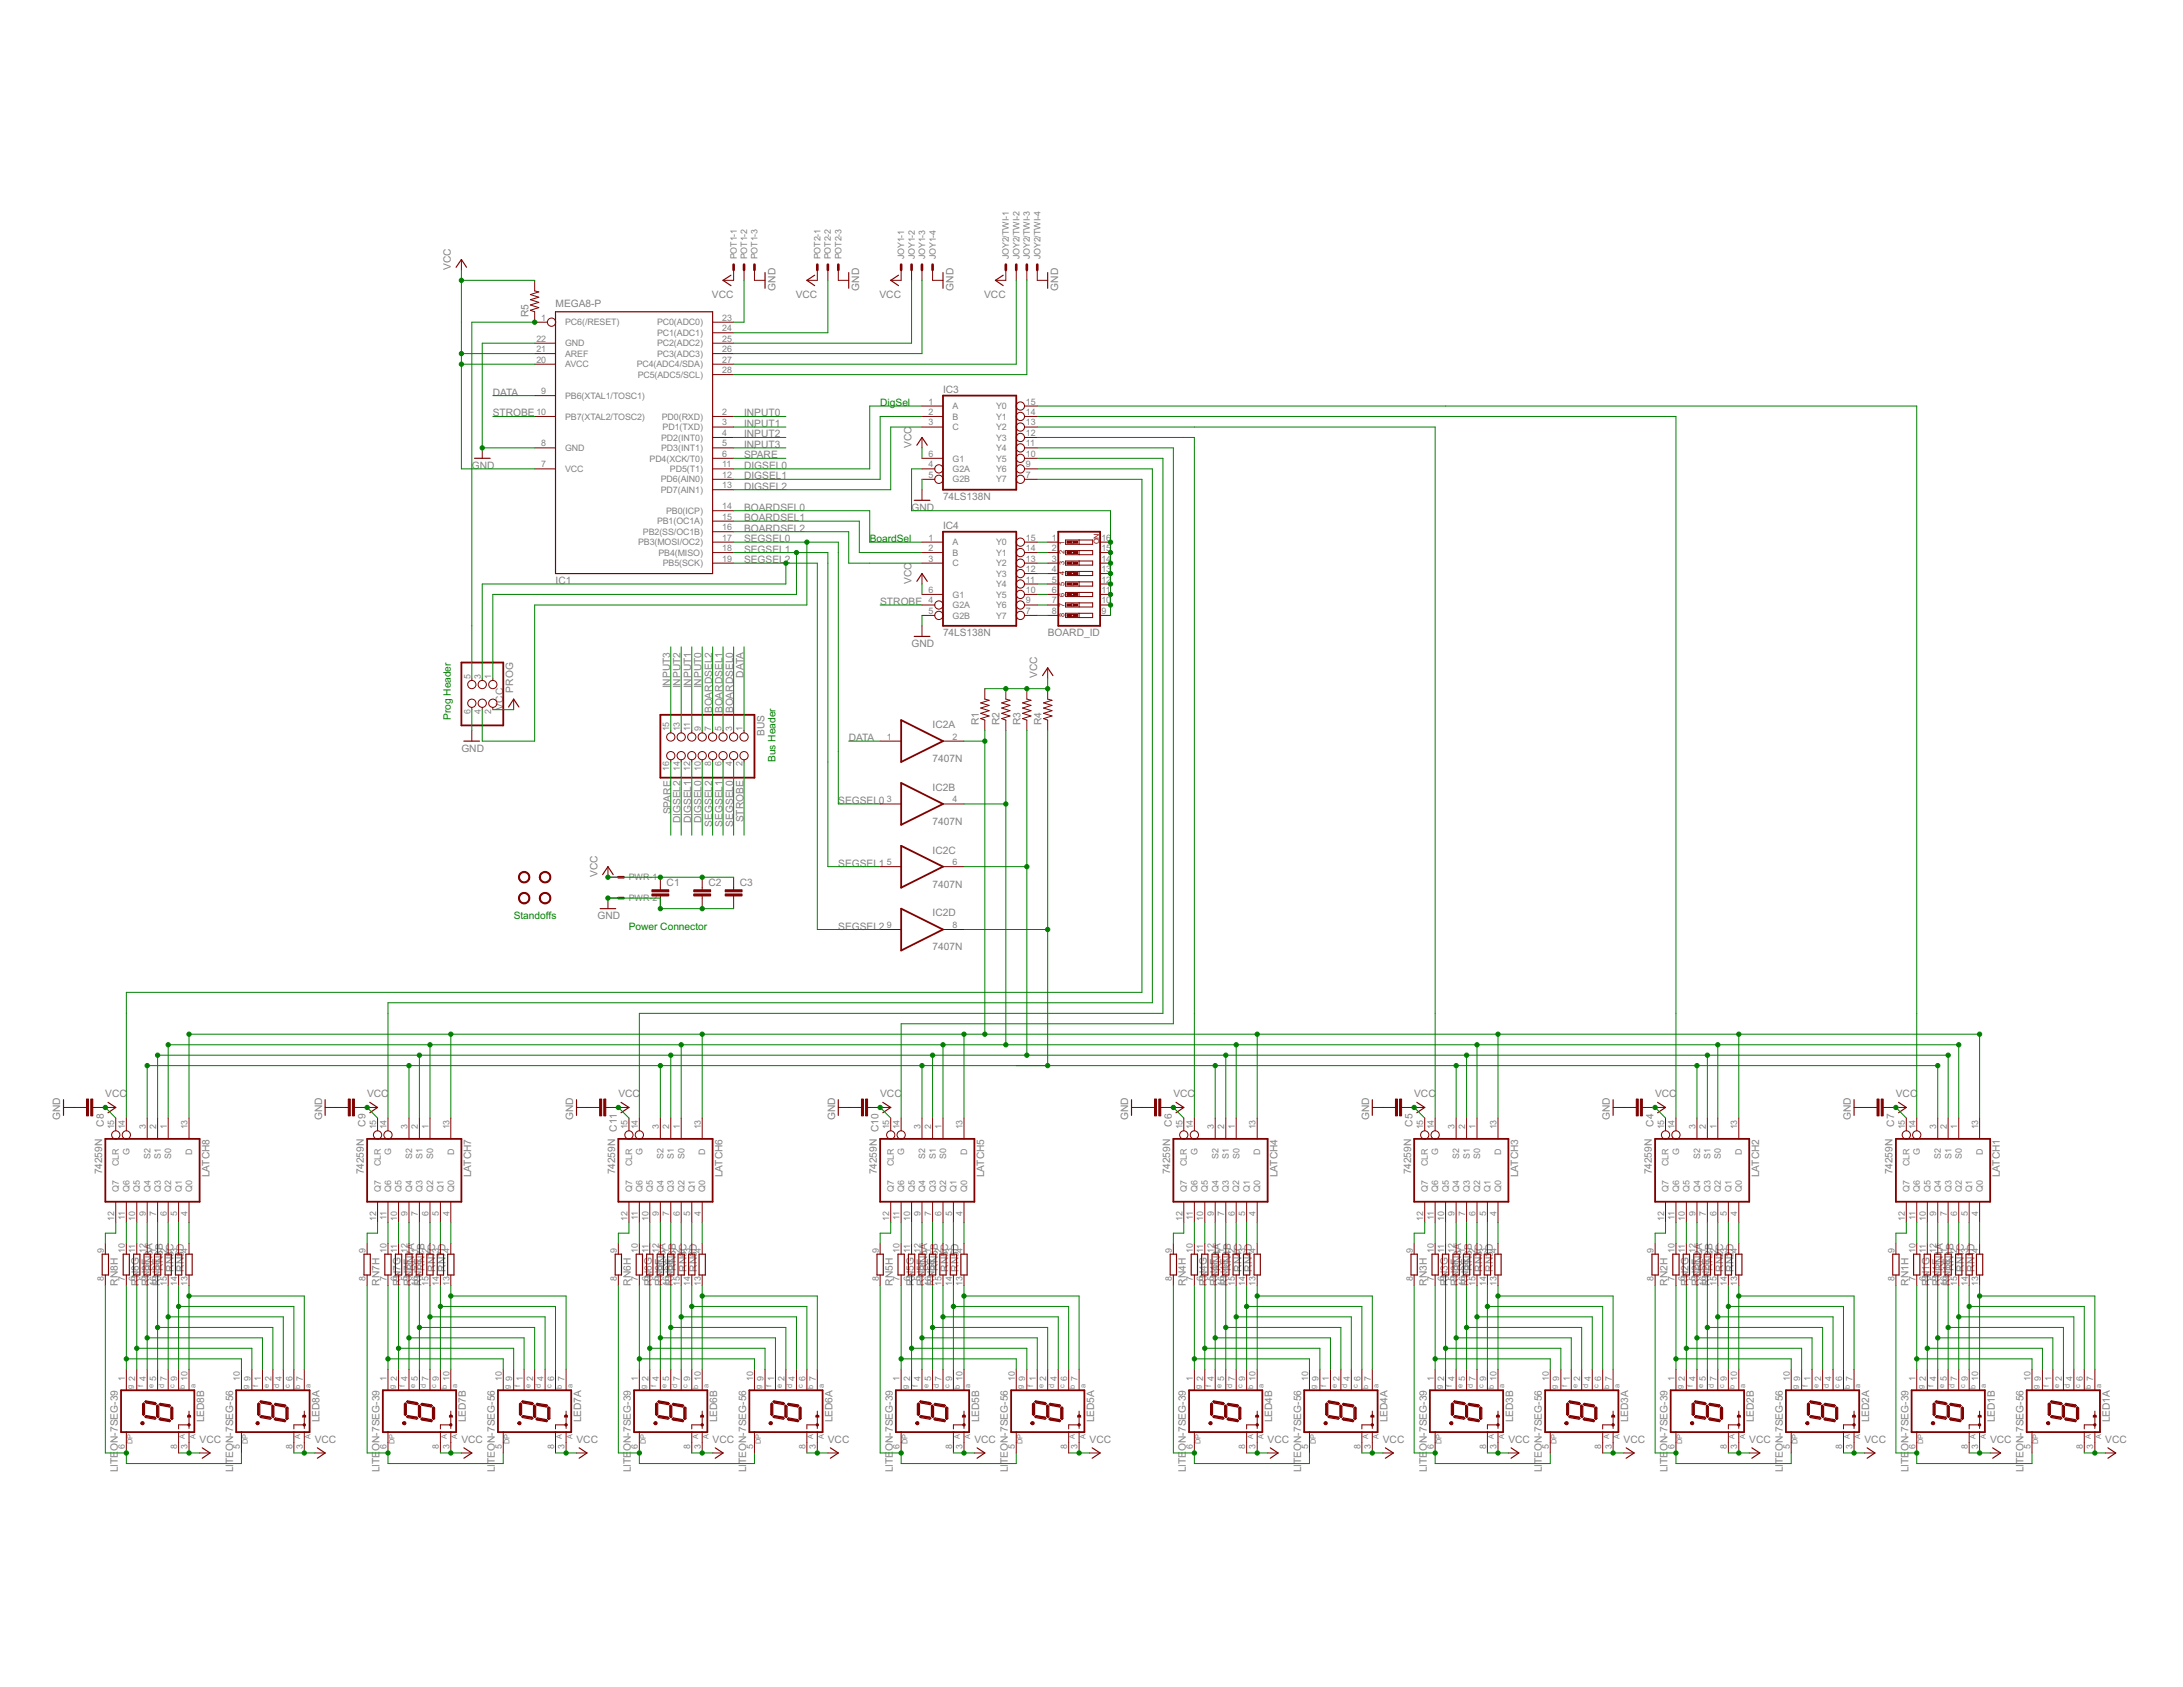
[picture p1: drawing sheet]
<svg xmlns="http://www.w3.org/2000/svg" width="279mm" height="216mm" viewBox="0 0 279 216" stroke-linecap="round" stroke-linejoin="round" font-family="sans-serif">
<defs><g id="words">
<g font-size="1.5" fill="#808080">
<text x="57.7" y="34.5" transform="rotate(-90 57.7 34.5)">VCC</text>
<text x="67.6" y="40.6" transform="rotate(-90 67.6 40.6)">R5</text>
<text x="71.1" y="39.2">MEGA8-P</text>
<text x="91.1" y="38.2">VCC</text>
<text x="99.3" y="37.2" transform="rotate(-90 99.3 37.2)">GND</text>
<text x="101.8" y="38.2">VCC</text>
<text x="110" y="37.2" transform="rotate(-90 110 37.2)">GND</text>
<text x="112.6" y="38.2">VCC</text>
<text x="122" y="37.2" transform="rotate(-90 122 37.2)">GND</text>
<text x="126" y="38.2">VCC</text>
<text x="135.4" y="37.2" transform="rotate(-90 135.4 37.2)">GND</text>
<text x="63.1" y="50.6">DATA</text>
<text x="63.1" y="53.3">STROBE</text>
<text x="95.2" y="53.3">INPUT0</text>
<text x="120.7" y="50.3">IC3</text>
<text x="95.2" y="54.6">INPUT1</text>
<text x="95.2" y="56">INPUT2</text>
<text x="95.2" y="57.3">INPUT3</text>
<text x="95.2" y="58.7">SPARE</text>
<text x="116.7" y="57.3" transform="rotate(-90 116.7 57.3)">VCC</text>
<text x="60.4" y="60">GND</text>
<text x="95.2" y="60">DIGSEL0</text>
<text x="95.2" y="61.3">DIGSEL1</text>
<text x="95.2" y="62.7">DIGSEL2</text>
<text x="95.2" y="65.4">BOARDSEL0</text>
<text x="116.7" y="65.4">GND</text>
<text x="120.7" y="64">74LS138N</text>
<text x="95.2" y="69.4">SEGSEL0</text>
<text x="95.2" y="70.7">SEGSEL1</text>
<text x="95.2" y="66.7">BOARDSEL1</text>
<text x="95.2" y="68">BOARDSEL2</text>
<text x="120.7" y="67.7">IC4</text>
<text x="71.1" y="74.7">IC1</text>
<text x="95.2" y="72.1">SEGSEL2</text>
<text x="112.7" y="77.4">STROBE</text>
<text x="116.7" y="74.7" transform="rotate(-90 116.7 74.7)">VCC</text>
<text x="116.7" y="82.8">GND</text>
<text x="120.7" y="81.4">74LS138N</text>
<text x="134.1" y="81.4">BOARD_ID</text>
<text x="65.7" y="88.6" transform="rotate(-90 65.7 88.6)">PROG</text>
<text x="85.8" y="88.1" transform="rotate(-90 85.8 88.1)">INPUT3</text>
<text x="87.1" y="88.1" transform="rotate(-90 87.1 88.1)">INPUT2</text>
<text x="88.5" y="88.1" transform="rotate(-90 88.5 88.1)">INPUT1</text>
<text x="89.8" y="88.1" transform="rotate(-90 89.8 88.1)">INPUT0</text>
<text x="95.2" y="86.7" transform="rotate(-90 95.2 86.7)">DATA</text>
<text x="132.8" y="86.8" transform="rotate(-90 132.8 86.8)">VCC</text>
<text x="64.4" y="90.8" transform="rotate(-90 64.4 90.8)">VCC</text>
<text x="91.1" y="91.3" transform="rotate(-90 91.1 91.3)">BOARDSEL2</text>
<text x="92.5" y="91.3" transform="rotate(-90 92.5 91.3)">BOARDSEL1</text>
<text x="93.8" y="91.3" transform="rotate(-90 93.8 91.3)">BOARDSEL0</text>
<text x="97.8" y="94.2" transform="rotate(-90 97.8 94.2)">BUS</text>
<text x="108.6" y="94.8">DATA</text>
<text x="119.4" y="93.2">IC2A</text>
<text x="125.3" y="92.8" transform="rotate(-90 125.3 92.8)">R1</text>
<text x="127.9" y="92.8" transform="rotate(-90 127.9 92.8)">R2</text>
<text x="130.6" y="92.8" transform="rotate(-90 130.6 92.8)">R3</text>
<text x="133.3" y="92.8" transform="rotate(-90 133.3 92.8)">R4</text>
<text x="59" y="96.2">GND</text>
<text x="119.4" y="97.5">7407N</text>
<text x="119.4" y="101.2">IC2B</text>
<text x="85.8" y="104.2" transform="rotate(-90 85.8 104.2)">SPARE</text>
<text x="87.1" y="105.4" transform="rotate(-90 87.1 105.4)">DIGSEL2</text>
<text x="88.5" y="105.4" transform="rotate(-90 88.5 105.4)">DIGSEL1</text>
<text x="89.8" y="105.4" transform="rotate(-90 89.8 105.4)">DIGSEL0</text>
<text x="91.1" y="105.8" transform="rotate(-90 91.1 105.8)">SEGSEL2</text>
<text x="92.5" y="105.8" transform="rotate(-90 92.5 105.8)">SEGSEL1</text>
<text x="93.8" y="105.8" transform="rotate(-90 93.8 105.8)">SEGSEL0</text>
<text x="95.2" y="105.2" transform="rotate(-90 95.2 105.2)">STROBE</text>
<text x="107.3" y="102.9">SEGSEL0</text>
<text x="119.4" y="105.6">7407N</text>
<text x="76.5" y="112.3" transform="rotate(-90 76.5 112.3)">VCC</text>
<text x="85.3" y="113.4">C1</text>
<text x="90.7" y="113.4">C2</text>
<text x="94.7" y="113.4">C3</text>
<text x="107.3" y="110.9">SEGSEL1</text>
<text x="119.4" y="113.6">7407N</text>
<text x="119.4" y="109.2">IC2C</text>
<text x="76.5" y="117.6">GND</text>
<text x="107.3" y="119">SEGSEL2</text>
<text x="119.4" y="117.3">IC2D</text>
<text x="119.4" y="121.6">7407N</text>
<text x="7.7" y="143.3" transform="rotate(-90 7.7 143.3)">GND</text>
<text x="13.5" y="140.4">VCC</text>
<text x="41.2" y="143.3" transform="rotate(-90 41.2 143.3)">GND</text>
<text x="47" y="140.4">VCC</text>
<text x="73.4" y="143.3" transform="rotate(-90 73.4 143.3)">GND</text>
<text x="79.1" y="140.4">VCC</text>
<text x="106.9" y="143.3" transform="rotate(-90 106.9 143.3)">GND</text>
<text x="112.7" y="140.4">VCC</text>
<text x="144.4" y="143.3" transform="rotate(-90 144.4 143.3)">GND</text>
<text x="150.2" y="140.4">VCC</text>
<text x="175.2" y="143.3" transform="rotate(-90 175.2 143.3)">GND</text>
<text x="181" y="140.4">VCC</text>
<text x="206.1" y="143.3" transform="rotate(-90 206.1 143.3)">GND</text>
<text x="211.8" y="140.4">VCC</text>
<text x="236.9" y="143.3" transform="rotate(-90 236.9 143.3)">GND</text>
<text x="242.6" y="140.4">VCC</text>
<text x="13.3" y="144.2" transform="rotate(-90 13.3 144.2)">C8</text>
<text x="46.8" y="144.2" transform="rotate(-90 46.8 144.2)">C9</text>
<text x="150" y="144.2" transform="rotate(-90 150 144.2)">C6</text>
<text x="180.8" y="144.2" transform="rotate(-90 180.8 144.2)">C5</text>
<text x="211.6" y="144.2" transform="rotate(-90 211.6 144.2)">C4</text>
<text x="242.4" y="144.2" transform="rotate(-90 242.4 144.2)">C7</text>
<text x="13.1" y="150.3" transform="rotate(-90 13.1 150.3)">74259N</text>
<text x="26.8" y="150.7" transform="rotate(-90 26.8 150.7)">LATCH8</text>
<text x="46.6" y="150.3" transform="rotate(-90 46.6 150.3)">74259N</text>
<text x="60.3" y="150.7" transform="rotate(-90 60.3 150.7)">LATCH7</text>
<text x="78.7" y="150.3" transform="rotate(-90 78.7 150.3)">74259N C11</text>
<text x="92.5" y="150.7" transform="rotate(-90 92.5 150.7)">LATCH6</text>
<text x="112.2" y="150.3" transform="rotate(-90 112.2 150.3)">74259N C10</text>
<text x="126" y="150.7" transform="rotate(-90 126 150.7)">LATCH5</text>
<text x="149.8" y="150.3" transform="rotate(-90 149.8 150.3)">74259N</text>
<text x="163.5" y="150.7" transform="rotate(-90 163.5 150.7)">LATCH4</text>
<text x="180.6" y="150.3" transform="rotate(-90 180.6 150.3)">74259N</text>
<text x="194.3" y="150.7" transform="rotate(-90 194.3 150.7)">LATCH3</text>
<text x="211.4" y="150.3" transform="rotate(-90 211.4 150.3)">74259N</text>
<text x="225.2" y="150.7" transform="rotate(-90 225.2 150.7)">LATCH2</text>
<text x="242.2" y="150.3" transform="rotate(-90 242.2 150.3)">74259N</text>
<text x="256" y="150.7" transform="rotate(-90 256 150.7)">LATCH1</text>
<text x="15.1" y="164.5" transform="rotate(-90 15.1 164.5)">RN8H</text>
<text x="17.8" y="164.5" transform="rotate(-90 17.8 164.5)">RN8G</text>
<text x="19.1" y="164.5" transform="rotate(-90 19.1 164.5)">RN8F</text>
<text x="19.5" y="162.7" transform="rotate(-90 19.5 162.7)">RN8A</text>
<text x="20.4" y="164.5" transform="rotate(-90 20.4 164.5)">RN8E</text>
<text x="20.8" y="162.7" transform="rotate(-90 20.8 162.7)">RN8B</text>
<text x="22.2" y="162.7" transform="rotate(-90 22.2 162.7)">RN8C</text>
<text x="23.5" y="162.7" transform="rotate(-90 23.5 162.7)">RN8D</text>
<text x="48.6" y="164.5" transform="rotate(-90 48.6 164.5)">RN7H</text>
<text x="51.3" y="164.5" transform="rotate(-90 51.3 164.5)">RN7G</text>
<text x="52.6" y="164.5" transform="rotate(-90 52.6 164.5)">RN7F</text>
<text x="53" y="162.7" transform="rotate(-90 53 162.7)">RN7A</text>
<text x="54" y="164.5" transform="rotate(-90 54 164.5)">RN7E</text>
<text x="54.3" y="162.7" transform="rotate(-90 54.3 162.7)">RN7B</text>
<text x="55.7" y="162.7" transform="rotate(-90 55.7 162.7)">RN7C</text>
<text x="57" y="162.7" transform="rotate(-90 57 162.7)">RN7D</text>
<text x="80.8" y="164.5" transform="rotate(-90 80.8 164.5)">RN6H</text>
<text x="83.4" y="164.5" transform="rotate(-90 83.4 164.5)">RN6G</text>
<text x="84.8" y="164.5" transform="rotate(-90 84.8 164.5)">RN6F</text>
<text x="85.2" y="162.7" transform="rotate(-90 85.2 162.7)">RN6A</text>
<text x="86.1" y="164.5" transform="rotate(-90 86.1 164.5)">RN6E</text>
<text x="86.5" y="162.7" transform="rotate(-90 86.5 162.7)">RN6B</text>
<text x="87.9" y="162.7" transform="rotate(-90 87.9 162.7)">RN6C</text>
<text x="89.2" y="162.7" transform="rotate(-90 89.2 162.7)">RN6D</text>
<text x="114.3" y="164.5" transform="rotate(-90 114.3 164.5)">RN5H</text>
<text x="116.9" y="164.5" transform="rotate(-90 116.9 164.5)">RN5G</text>
<text x="118.3" y="164.5" transform="rotate(-90 118.3 164.5)">RN5F</text>
<text x="118.7" y="162.7" transform="rotate(-90 118.7 162.7)">RN5A</text>
<text x="119.6" y="164.5" transform="rotate(-90 119.6 164.5)">RN5E</text>
<text x="120" y="162.7" transform="rotate(-90 120 162.7)">RN5B</text>
<text x="121.4" y="162.7" transform="rotate(-90 121.4 162.7)">RN5C</text>
<text x="122.7" y="162.7" transform="rotate(-90 122.7 162.7)">RN5D</text>
<text x="151.8" y="164.5" transform="rotate(-90 151.8 164.5)">RN4H</text>
<text x="154.5" y="164.5" transform="rotate(-90 154.5 164.5)">RN4G</text>
<text x="155.8" y="164.5" transform="rotate(-90 155.8 164.5)">RN4F</text>
<text x="156.2" y="162.7" transform="rotate(-90 156.2 162.7)">RN4A</text>
<text x="157.1" y="164.5" transform="rotate(-90 157.1 164.5)">RN4E</text>
<text x="157.5" y="162.7" transform="rotate(-90 157.5 162.7)">RN4B</text>
<text x="158.9" y="162.7" transform="rotate(-90 158.9 162.7)">RN4C</text>
<text x="160.2" y="162.7" transform="rotate(-90 160.2 162.7)">RN4D</text>
<text x="182.6" y="164.5" transform="rotate(-90 182.6 164.5)">RN3H</text>
<text x="185.3" y="164.5" transform="rotate(-90 185.3 164.5)">RN3G</text>
<text x="186.6" y="164.5" transform="rotate(-90 186.6 164.5)">RN3F</text>
<text x="187" y="162.7" transform="rotate(-90 187 162.7)">RN3A</text>
<text x="188" y="164.5" transform="rotate(-90 188 164.5)">RN3E</text>
<text x="188.4" y="162.7" transform="rotate(-90 188.4 162.7)">RN3B</text>
<text x="189.7" y="162.7" transform="rotate(-90 189.7 162.7)">RN3C</text>
<text x="191" y="162.7" transform="rotate(-90 191 162.7)">RN3D</text>
<text x="213.4" y="164.5" transform="rotate(-90 213.4 164.5)">RN2H</text>
<text x="216.1" y="164.5" transform="rotate(-90 216.1 164.5)">RN2G</text>
<text x="217.5" y="164.5" transform="rotate(-90 217.5 164.5)">RN2F</text>
<text x="217.8" y="162.7" transform="rotate(-90 217.8 162.7)">RN2A</text>
<text x="218.8" y="164.5" transform="rotate(-90 218.8 164.5)">RN2E</text>
<text x="219.2" y="162.7" transform="rotate(-90 219.2 162.7)">RN2B</text>
<text x="220.5" y="162.7" transform="rotate(-90 220.5 162.7)">RN2C</text>
<text x="221.9" y="162.7" transform="rotate(-90 221.9 162.7)">RN2D</text>
<text x="244.3" y="164.5" transform="rotate(-90 244.3 164.5)">RN1H</text>
<text x="246.9" y="164.5" transform="rotate(-90 246.9 164.5)">RN1G</text>
<text x="248.3" y="164.5" transform="rotate(-90 248.3 164.5)">RN1F</text>
<text x="248.7" y="162.7" transform="rotate(-90 248.7 162.7)">RN1A</text>
<text x="249.6" y="164.5" transform="rotate(-90 249.6 164.5)">RN1E</text>
<text x="250" y="162.7" transform="rotate(-90 250 162.7)">RN1B</text>
<text x="251.4" y="162.7" transform="rotate(-90 251.4 162.7)">RN1C</text>
<text x="252.7" y="162.7" transform="rotate(-90 252.7 162.7)">RN1D</text>
<text x="15.1" y="185.7" transform="rotate(-90 15.1 185.7)">ON-7SEG-39</text>
<text x="25.5" y="184.6">VCC</text>
<text x="26.1" y="182" transform="rotate(-90 26.1 182)">LED8B</text>
<text x="40.3" y="184.6">VCC</text>
<text x="40.9" y="182" transform="rotate(-90 40.9 182)">LED8A</text>
<text x="48.6" y="185.7" transform="rotate(-90 48.6 185.7)">ON-7SEG-39</text>
<text x="59" y="184.6">VCC</text>
<text x="59.6" y="182" transform="rotate(-90 59.6 182)">LED7B</text>
<text x="73.8" y="184.6">VCC</text>
<text x="74.4" y="182" transform="rotate(-90 74.4 182)">LED7A</text>
<text x="80.8" y="185.7" transform="rotate(-90 80.8 185.7)">ON-7SEG-39</text>
<text x="91.2" y="184.6">VCC</text>
<text x="91.8" y="182" transform="rotate(-90 91.8 182)">LED6B</text>
<text x="106" y="184.6">VCC</text>
<text x="106.5" y="182" transform="rotate(-90 106.5 182)">LED6A</text>
<text x="114.3" y="185.7" transform="rotate(-90 114.3 185.7)">ON-7SEG-39</text>
<text x="124.7" y="184.6">VCC</text>
<text x="125.3" y="182" transform="rotate(-90 125.3 182)">LED5B</text>
<text x="139.5" y="184.6">VCC</text>
<text x="140.1" y="182" transform="rotate(-90 140.1 182)">LED5A</text>
<text x="151.8" y="185.7" transform="rotate(-90 151.8 185.7)">ON-7SEG-39</text>
<text x="162.2" y="184.6">VCC</text>
<text x="162.8" y="182" transform="rotate(-90 162.8 182)">LED4B</text>
<text x="177" y="184.6">VCC</text>
<text x="177.6" y="182" transform="rotate(-90 177.6 182)">LED4A</text>
<text x="182.6" y="185.7" transform="rotate(-90 182.6 185.7)">ON-7SEG-39</text>
<text x="193.1" y="184.6">VCC</text>
<text x="193.7" y="182" transform="rotate(-90 193.7 182)">LED3B</text>
<text x="207.8" y="184.6">VCC</text>
<text x="208.4" y="182" transform="rotate(-90 208.4 182)">LED3A</text>
<text x="213.4" y="185.7" transform="rotate(-90 213.4 185.7)">ON-7SEG-39</text>
<text x="223.9" y="184.6">VCC</text>
<text x="224.5" y="182" transform="rotate(-90 224.5 182)">LED2B</text>
<text x="238.6" y="184.6">VCC</text>
<text x="239.2" y="182" transform="rotate(-90 239.2 182)">LED2A</text>
<text x="244.3" y="185.7" transform="rotate(-90 244.3 185.7)">ON-7SEG-39</text>
<text x="254.7" y="184.6">VCC</text>
<text x="255.3" y="182" transform="rotate(-90 255.3 182)">LED1B</text>
<text x="269.5" y="184.6">VCC</text>
<text x="270" y="182" transform="rotate(-90 270 182)">LED1A</text>
<text x="15.1" y="188.4" transform="rotate(-90 15.1 188.4)">LITE</text>
<text x="29.8" y="188.4" transform="rotate(-90 29.8 188.4)">LITEON-7SEG-56</text>
<text x="48.6" y="188.4" transform="rotate(-90 48.6 188.4)">LITE</text>
<text x="63.3" y="188.4" transform="rotate(-90 63.3 188.4)">LITEON-7SEG-56</text>
<text x="80.8" y="188.4" transform="rotate(-90 80.8 188.4)">LITE</text>
<text x="95.5" y="188.4" transform="rotate(-90 95.5 188.4)">LITEON-7SEG-56</text>
<text x="114.3" y="188.4" transform="rotate(-90 114.3 188.4)">LITE</text>
<text x="129" y="188.4" transform="rotate(-90 129 188.4)">LITEON-7SEG-56</text>
<text x="151.8" y="188.4" transform="rotate(-90 151.8 188.4)">LITE</text>
<text x="166.5" y="188.4" transform="rotate(-90 166.5 188.4)">LITEON-7SEG-56</text>
<text x="182.6" y="188.4" transform="rotate(-90 182.6 188.4)">LITE</text>
<text x="197.3" y="188.4" transform="rotate(-90 197.3 188.4)">LITEON-7SEG-56</text>
<text x="213.4" y="188.4" transform="rotate(-90 213.4 188.4)">LITE</text>
<text x="228.2" y="188.4" transform="rotate(-90 228.2 188.4)">LITEON-7SEG-56</text>
<text x="244.3" y="188.4" transform="rotate(-90 244.3 188.4)">LITE</text>
<text x="259" y="188.4" transform="rotate(-90 259 188.4)">LITEON-7SEG-56</text>
</g>
<g font-size="1.5" fill="#008000">
<text x="112.7" y="52">DigSel</text>
<text x="111.3" y="69.4">BoardSel</text>
<text x="57.7" y="92.2" transform="rotate(-90 57.7 92.2)">Prog Header</text>
<text x="99.3" y="97.5" transform="rotate(-90 99.3 97.5)">Bus Header</text>
<text x="65.7" y="117.6">Standoffs</text>
<text x="80.5" y="119">Power Connector</text>
</g>
<g font-size="1.3" fill="#808080">
<text x="94.3" y="33.2" transform="rotate(-90 94.3 33.2)">POT1-1</text>
<text x="95.6" y="33.2" transform="rotate(-90 95.6 33.2)">POT1-2</text>
<text x="97" y="33.2" transform="rotate(-90 97 33.2)">POT1-3</text>
<text x="105" y="33.2" transform="rotate(-90 105 33.2)">POT2-1</text>
<text x="106.4" y="33.2" transform="rotate(-90 106.4 33.2)">POT2-2</text>
<text x="107.7" y="33.2" transform="rotate(-90 107.7 33.2)">POT2-3</text>
<text x="115.7" y="33.2" transform="rotate(-90 115.7 33.2)">JOY1-1</text>
<text x="117.1" y="33.2" transform="rotate(-90 117.1 33.2)">JOY1-2</text>
<text x="118.4" y="33.2" transform="rotate(-90 118.4 33.2)">JOY1-3</text>
<text x="119.8" y="33.2" transform="rotate(-90 119.8 33.2)">JOY1-4</text>
<text x="129.1" y="33.2" transform="rotate(-90 129.1 33.2)">JOY2/TWI-1</text>
<text x="130.5" y="33.2" transform="rotate(-90 130.5 33.2)">JOY2/TWI-2</text>
<text x="131.8" y="33.2" transform="rotate(-90 131.8 33.2)">JOY2/TWI-3</text>
<text x="133.2" y="33.2" transform="rotate(-90 133.2 33.2)">JOY2/TWI-4</text>
<text x="69.3" y="41.1">1</text>
<text x="72.3" y="41.6">PC6(/RESET)</text>
<text x="84.1" y="41.6">PC0(ADC0)</text>
<text x="92.4" y="41.1">23</text>
<text x="68.6" y="43.7">22</text>
<text x="68.6" y="45.1">21</text>
<text x="68.6" y="46.4">20</text>
<text x="72.3" y="44.3">GND</text>
<text x="72.3" y="45.7">AREF</text>
<text x="72.3" y="47">AVCC</text>
<text x="81.5" y="47">PC4(ADC4/SDA)</text>
<text x="84.1" y="45.7">PC3(ADC3)</text>
<text x="84.1" y="44.3">PC2(ADC2)</text>
<text x="84.1" y="43">PC1(ADC1)</text>
<text x="92.4" y="47.8">28</text>
<text x="92.4" y="46.4">27</text>
<text x="92.4" y="45.1">26</text>
<text x="92.4" y="43.7">25</text>
<text x="92.4" y="42.4">24</text>
<text x="68.6" y="53.1">10</text>
<text x="69.3" y="50.4">9</text>
<text x="72.3" y="53.7">PB7(XTAL2/TOSC2)</text>
<text x="72.3" y="51">PB6(XTAL1/TOSC1)</text>
<text x="81.6" y="48.3">PC5(ADC5/SCL)</text>
<text x="84.7" y="53.7">PD0(RXD)</text>
<text x="92.4" y="53.1">2</text>
<text x="118.8" y="51.8">1</text>
<text x="118.8" y="53.1">2</text>
<text x="121.9" y="52.4">A</text>
<text x="121.9" y="53.7">B</text>
<text x="127.5" y="53.7">Y1</text>
<text x="127.5" y="52.4">Y0</text>
<text x="131.3" y="53.1">14</text>
<text x="131.3" y="51.8">15</text>
<text x="69.3" y="57.1">8</text>
<text x="69.3" y="59.8">7</text>
<text x="72.3" y="57.7">GND</text>
<text x="83.1" y="59.1">PD4(XCK/T0)</text>
<text x="84.6" y="57.7">PD3(INT1)</text>
<text x="84.6" y="56.4">PD2(INT0)</text>
<text x="84.8" y="55">PD1(TXD)</text>
<text x="92.4" y="59.8">11</text>
<text x="92.4" y="58.5">6</text>
<text x="92.4" y="57.1">5</text>
<text x="92.4" y="55.8">4</text>
<text x="92.4" y="54.5">3</text>
<text x="118.8" y="54.5">3</text>
<text x="118.8" y="59.8">4</text>
<text x="118.8" y="58.5">6</text>
<text x="121.9" y="55">C</text>
<text x="121.9" y="59.1">G1</text>
<text x="127.5" y="59.1">Y5</text>
<text x="127.5" y="57.7">Y4</text>
<text x="127.5" y="56.4">Y3</text>
<text x="127.5" y="55">Y2</text>
<text x="131.3" y="59.8">9</text>
<text x="131.3" y="58.5">10</text>
<text x="131.3" y="57.1">11</text>
<text x="131.3" y="55.8">12</text>
<text x="131.3" y="54.5">13</text>
<text x="72.3" y="60.4">VCC</text>
<text x="84.6" y="63.1">PD7(AIN1)</text>
<text x="84.6" y="61.7">PD6(AIN0)</text>
<text x="85.3" y="65.8">PB0(ICP)</text>
<text x="85.7" y="60.4">PD5(T1)</text>
<text x="92.4" y="65.2">14</text>
<text x="92.4" y="62.5">13</text>
<text x="92.4" y="61.2">12</text>
<text x="118.8" y="61.2">5</text>
<text x="121.9" y="60.4">G2A</text>
<text x="121.9" y="61.7">G2B</text>
<text x="127.5" y="61.7">Y7</text>
<text x="127.5" y="60.4">Y6</text>
<text x="131.3" y="61.2">7</text>
<text x="81.7" y="69.8">PB3(MOSI/OC2)</text>
<text x="82.3" y="68.4">PB2(SS/OC1B)</text>
<text x="84.1" y="67.1">PB1(OC1A)</text>
<text x="84.3" y="71.1">PB4(MISO)</text>
<text x="92.4" y="71.9">19</text>
<text x="92.4" y="70.5">18</text>
<text x="92.4" y="69.2">17</text>
<text x="92.4" y="67.9">16</text>
<text x="92.4" y="66.5">15</text>
<text x="118.8" y="69.2">1</text>
<text x="118.8" y="70.5">2</text>
<text x="118.8" y="71.9">3</text>
<text x="121.9" y="69.8">A</text>
<text x="121.9" y="71.1">B</text>
<text x="127.5" y="71.1">Y1</text>
<text x="127.5" y="69.8">Y0</text>
<text x="131.3" y="71.9">13</text>
<text x="131.3" y="70.5">14</text>
<text x="131.3" y="69.2">15</text>
<text x="134.6" y="69.2">1</text>
<text x="134.6" y="70.5">2</text>
<text x="134.6" y="71.9">3</text>
<text x="141" y="71.9">14</text>
<text x="141" y="70.5">15</text>
<text x="141" y="69.2">16</text>
<text x="84.8" y="72.5">PB5(SCK)</text>
<text x="118.8" y="77.2">4</text>
<text x="118.8" y="75.9">6</text>
<text x="121.9" y="72.5">C</text>
<text x="121.9" y="77.8">G2A</text>
<text x="121.9" y="76.5">G1</text>
<text x="127.5" y="77.8">Y6</text>
<text x="127.5" y="76.5">Y5</text>
<text x="127.5" y="75.1">Y4</text>
<text x="127.5" y="73.8">Y3</text>
<text x="127.5" y="72.5">Y2</text>
<text x="131.3" y="77.2">9</text>
<text x="131.3" y="75.9">10</text>
<text x="131.3" y="74.6">11</text>
<text x="131.3" y="73.2">12</text>
<text x="134.6" y="73.2">4</text>
<text x="134.6" y="74.6">5</text>
<text x="134.6" y="75.9">6</text>
<text x="134.6" y="77.2">7</text>
<text x="141" y="77.2">10</text>
<text x="141" y="75.9">11</text>
<text x="141" y="74.6">12</text>
<text x="141" y="73.2">13</text>
<text x="118.8" y="78.6">5</text>
<text x="121.9" y="79.2">G2B</text>
<text x="127.5" y="79.2">Y7</text>
<text x="131.3" y="78.6">7</text>
<text x="134.6" y="78.6">8</text>
<text x="141" y="78.6">9</text>
<text x="60.2" y="86.9" transform="rotate(-90 60.2 86.9)">5</text>
<text x="61.5" y="86.9" transform="rotate(-90 61.5 86.9)">3</text>
<text x="62.9" y="86.9" transform="rotate(-90 62.9 86.9)">1</text>
<text x="60.2" y="91.3" transform="rotate(-90 60.2 91.3)">6</text>
<text x="61.5" y="91.3" transform="rotate(-90 61.5 91.3)">4</text>
<text x="62.9" y="91.3" transform="rotate(-90 62.9 91.3)">2</text>
<text x="85.7" y="93.6" transform="rotate(-90 85.7 93.6)">15</text>
<text x="87" y="93.6" transform="rotate(-90 87 93.6)">13</text>
<text x="88.3" y="93.6" transform="rotate(-90 88.3 93.6)">11</text>
<text x="89.7" y="93.6" transform="rotate(-90 89.7 93.6)">9</text>
<text x="91" y="93.6" transform="rotate(-90 91 93.6)">7</text>
<text x="92.4" y="93.6" transform="rotate(-90 92.4 93.6)">5</text>
<text x="93.7" y="93.6" transform="rotate(-90 93.7 93.6)">3</text>
<text x="95" y="93.6" transform="rotate(-90 95 93.6)">1</text>
<text x="113.5" y="94.7">1</text>
<text x="121.9" y="94.7">2</text>
<text x="85.7" y="98.6" transform="rotate(-90 85.7 98.6)">16</text>
<text x="87" y="98.6" transform="rotate(-90 87 98.6)">14</text>
<text x="88.3" y="98.6" transform="rotate(-90 88.3 98.6)">12</text>
<text x="89.7" y="98.6" transform="rotate(-90 89.7 98.6)">10</text>
<text x="91" y="98" transform="rotate(-90 91 98)">8</text>
<text x="92.4" y="98" transform="rotate(-90 92.4 98)">6</text>
<text x="93.7" y="98" transform="rotate(-90 93.7 98)">4</text>
<text x="95" y="98" transform="rotate(-90 95 98)">2</text>
<text x="113.5" y="102.7">3</text>
<text x="121.9" y="102.7">4</text>
<text x="80.5" y="112.7">PWR-1</text>
<text x="113.5" y="110.7">5</text>
<text x="121.9" y="110.7">6</text>
<text x="80.5" y="115.3">PWR-2</text>
<text x="113.5" y="118.8">9</text>
<text x="121.9" y="118.8">8</text>
<text x="14.6" y="144.5" transform="rotate(-90 14.6 144.5)">15</text>
<text x="15.2" y="149.2" transform="rotate(-90 15.2 149.2)">CLR</text>
<text x="16" y="144.5" transform="rotate(-90 16 144.5)">14</text>
<text x="16.6" y="147.9" transform="rotate(-90 16.6 147.9)">G</text>
<text x="18.7" y="144.5" transform="rotate(-90 18.7 144.5)">3</text>
<text x="19.2" y="148.3" transform="rotate(-90 19.2 148.3)">S2</text>
<text x="20" y="144.5" transform="rotate(-90 20 144.5)">2</text>
<text x="20.6" y="148.3" transform="rotate(-90 20.6 148.3)">S1</text>
<text x="21.3" y="144.5" transform="rotate(-90 21.3 144.5)">1</text>
<text x="21.9" y="148.3" transform="rotate(-90 21.9 148.3)">S0</text>
<text x="24" y="144.5" transform="rotate(-90 24 144.5)">13</text>
<text x="24.6" y="147.8" transform="rotate(-90 24.6 147.8)">D</text>
<text x="48.1" y="144.5" transform="rotate(-90 48.1 144.5)">15</text>
<text x="48.7" y="149.2" transform="rotate(-90 48.7 149.2)">CLR</text>
<text x="49.5" y="144.5" transform="rotate(-90 49.5 144.5)">14</text>
<text x="50.1" y="147.9" transform="rotate(-90 50.1 147.9)">G</text>
<text x="52.2" y="144.5" transform="rotate(-90 52.2 144.5)">3</text>
<text x="52.7" y="148.3" transform="rotate(-90 52.7 148.3)">S2</text>
<text x="53.5" y="144.5" transform="rotate(-90 53.5 144.5)">2</text>
<text x="54.1" y="148.3" transform="rotate(-90 54.1 148.3)">S1</text>
<text x="54.8" y="144.5" transform="rotate(-90 54.8 144.5)">1</text>
<text x="55.4" y="148.3" transform="rotate(-90 55.4 148.3)">S0</text>
<text x="57.5" y="144.5" transform="rotate(-90 57.5 144.5)">13</text>
<text x="58.1" y="147.8" transform="rotate(-90 58.1 147.8)">D</text>
<text x="80.3" y="144.5" transform="rotate(-90 80.3 144.5)">15</text>
<text x="80.9" y="149.2" transform="rotate(-90 80.9 149.2)">CLR</text>
<text x="81.6" y="144.5" transform="rotate(-90 81.6 144.5)">14</text>
<text x="82.2" y="147.9" transform="rotate(-90 82.2 147.9)">G</text>
<text x="84.3" y="144.5" transform="rotate(-90 84.3 144.5)">3</text>
<text x="84.9" y="148.3" transform="rotate(-90 84.9 148.3)">S2</text>
<text x="85.7" y="144.5" transform="rotate(-90 85.7 144.5)">2</text>
<text x="86.3" y="148.3" transform="rotate(-90 86.3 148.3)">S1</text>
<text x="87" y="144.5" transform="rotate(-90 87 144.5)">1</text>
<text x="87.6" y="148.3" transform="rotate(-90 87.6 148.3)">S0</text>
<text x="89.7" y="144.5" transform="rotate(-90 89.7 144.5)">13</text>
<text x="90.3" y="147.8" transform="rotate(-90 90.3 147.8)">D</text>
<text x="113.8" y="144.5" transform="rotate(-90 113.8 144.5)">15</text>
<text x="114.4" y="149.2" transform="rotate(-90 114.4 149.2)">CLR</text>
<text x="115.1" y="144.5" transform="rotate(-90 115.1 144.5)">14</text>
<text x="115.7" y="147.9" transform="rotate(-90 115.7 147.9)">G</text>
<text x="117.8" y="144.5" transform="rotate(-90 117.8 144.5)">3</text>
<text x="118.4" y="148.3" transform="rotate(-90 118.4 148.3)">S2</text>
<text x="119.2" y="144.5" transform="rotate(-90 119.2 144.5)">2</text>
<text x="119.8" y="148.3" transform="rotate(-90 119.8 148.3)">S1</text>
<text x="120.5" y="144.5" transform="rotate(-90 120.5 144.5)">1</text>
<text x="121.1" y="148.3" transform="rotate(-90 121.1 148.3)">S0</text>
<text x="123.2" y="144.5" transform="rotate(-90 123.2 144.5)">13</text>
<text x="123.8" y="147.8" transform="rotate(-90 123.8 147.8)">D</text>
<text x="151.3" y="144.5" transform="rotate(-90 151.3 144.5)">15</text>
<text x="151.9" y="149.2" transform="rotate(-90 151.9 149.2)">CLR</text>
<text x="152.7" y="144.5" transform="rotate(-90 152.7 144.5)">14</text>
<text x="153.3" y="147.9" transform="rotate(-90 153.3 147.9)">G</text>
<text x="155.4" y="144.5" transform="rotate(-90 155.4 144.5)">3</text>
<text x="155.9" y="148.3" transform="rotate(-90 155.9 148.3)">S2</text>
<text x="156.7" y="144.5" transform="rotate(-90 156.7 144.5)">2</text>
<text x="157.3" y="148.3" transform="rotate(-90 157.3 148.3)">S1</text>
<text x="158" y="144.5" transform="rotate(-90 158 144.5)">1</text>
<text x="158.6" y="148.3" transform="rotate(-90 158.6 148.3)">S0</text>
<text x="160.7" y="144.5" transform="rotate(-90 160.7 144.5)">13</text>
<text x="161.3" y="147.8" transform="rotate(-90 161.3 147.8)">D</text>
<text x="182.2" y="144.5" transform="rotate(-90 182.2 144.5)">15</text>
<text x="182.7" y="149.2" transform="rotate(-90 182.7 149.2)">CLR</text>
<text x="183.5" y="144.5" transform="rotate(-90 183.5 144.5)">14</text>
<text x="184.1" y="147.9" transform="rotate(-90 184.1 147.9)">G</text>
<text x="186.2" y="144.5" transform="rotate(-90 186.2 144.5)">3</text>
<text x="186.8" y="148.3" transform="rotate(-90 186.8 148.3)">S2</text>
<text x="187.5" y="144.5" transform="rotate(-90 187.5 144.5)">2</text>
<text x="188.1" y="148.3" transform="rotate(-90 188.1 148.3)">S1</text>
<text x="188.9" y="144.5" transform="rotate(-90 188.9 144.5)">1</text>
<text x="189.4" y="148.3" transform="rotate(-90 189.4 148.3)">S0</text>
<text x="191.5" y="144.5" transform="rotate(-90 191.5 144.5)">13</text>
<text x="192.1" y="147.8" transform="rotate(-90 192.1 147.8)">D</text>
<text x="213" y="144.5" transform="rotate(-90 213 144.5)">15</text>
<text x="213.6" y="149.2" transform="rotate(-90 213.6 149.2)">CLR</text>
<text x="214.3" y="144.5" transform="rotate(-90 214.3 144.5)">14</text>
<text x="214.9" y="147.9" transform="rotate(-90 214.9 147.9)">G</text>
<text x="217" y="144.5" transform="rotate(-90 217 144.5)">3</text>
<text x="217.6" y="148.3" transform="rotate(-90 217.6 148.3)">S2</text>
<text x="218.3" y="144.5" transform="rotate(-90 218.3 144.5)">2</text>
<text x="218.9" y="148.3" transform="rotate(-90 218.9 148.3)">S1</text>
<text x="219.7" y="144.5" transform="rotate(-90 219.7 144.5)">1</text>
<text x="220.3" y="148.3" transform="rotate(-90 220.3 148.3)">S0</text>
<text x="222.4" y="144.5" transform="rotate(-90 222.4 144.5)">13</text>
<text x="222.9" y="147.8" transform="rotate(-90 222.9 147.8)">D</text>
<text x="243.8" y="144.5" transform="rotate(-90 243.8 144.5)">15</text>
<text x="244.4" y="149.2" transform="rotate(-90 244.4 149.2)">CLR</text>
<text x="245.1" y="144.5" transform="rotate(-90 245.1 144.5)">14</text>
<text x="245.7" y="147.9" transform="rotate(-90 245.7 147.9)">G</text>
<text x="247.8" y="144.5" transform="rotate(-90 247.8 144.5)">3</text>
<text x="248.4" y="148.3" transform="rotate(-90 248.4 148.3)">S2</text>
<text x="249.2" y="144.5" transform="rotate(-90 249.2 144.5)">2</text>
<text x="249.8" y="148.3" transform="rotate(-90 249.8 148.3)">S1</text>
<text x="250.5" y="144.5" transform="rotate(-90 250.5 144.5)">1</text>
<text x="251.1" y="148.3" transform="rotate(-90 251.1 148.3)">S0</text>
<text x="253.2" y="144.5" transform="rotate(-90 253.2 144.5)">13</text>
<text x="253.8" y="147.8" transform="rotate(-90 253.8 147.8)">D</text>
<text x="15.2" y="152.6" transform="rotate(-90 15.2 152.6)">Q7</text>
<text x="16.6" y="152.6" transform="rotate(-90 16.6 152.6)">Q6</text>
<text x="17.9" y="152.6" transform="rotate(-90 17.9 152.6)">Q5</text>
<text x="18.7" y="155.6" transform="rotate(-90 18.7 155.6)">9</text>
<text x="19.2" y="152.6" transform="rotate(-90 19.2 152.6)">Q4</text>
<text x="20" y="155.6" transform="rotate(-90 20 155.6)">7</text>
<text x="20.6" y="152.6" transform="rotate(-90 20.6 152.6)">Q3</text>
<text x="21.3" y="155.6" transform="rotate(-90 21.3 155.6)">6</text>
<text x="21.9" y="152.6" transform="rotate(-90 21.9 152.6)">Q2</text>
<text x="22.7" y="155.6" transform="rotate(-90 22.7 155.6)">5</text>
<text x="23.3" y="152.6" transform="rotate(-90 23.3 152.6)">Q1</text>
<text x="24" y="155.6" transform="rotate(-90 24 155.6)">4</text>
<text x="24.6" y="152.6" transform="rotate(-90 24.6 152.6)">Q0</text>
<text x="48.7" y="152.6" transform="rotate(-90 48.7 152.6)">Q7</text>
<text x="50.1" y="152.6" transform="rotate(-90 50.1 152.6)">Q6</text>
<text x="51.4" y="152.6" transform="rotate(-90 51.4 152.6)">Q5</text>
<text x="52.2" y="155.6" transform="rotate(-90 52.2 155.6)">9</text>
<text x="52.7" y="152.6" transform="rotate(-90 52.7 152.6)">Q4</text>
<text x="53.5" y="155.6" transform="rotate(-90 53.5 155.6)">7</text>
<text x="54.1" y="152.6" transform="rotate(-90 54.1 152.6)">Q3</text>
<text x="54.8" y="155.6" transform="rotate(-90 54.8 155.6)">6</text>
<text x="55.4" y="152.6" transform="rotate(-90 55.4 152.6)">Q2</text>
<text x="56.2" y="155.6" transform="rotate(-90 56.2 155.6)">5</text>
<text x="56.8" y="152.6" transform="rotate(-90 56.8 152.6)">Q1</text>
<text x="57.5" y="155.6" transform="rotate(-90 57.5 155.6)">4</text>
<text x="58.1" y="152.6" transform="rotate(-90 58.1 152.6)">Q0</text>
<text x="80.9" y="152.6" transform="rotate(-90 80.9 152.6)">Q7</text>
<text x="82.2" y="152.6" transform="rotate(-90 82.2 152.6)">Q6</text>
<text x="83.6" y="152.6" transform="rotate(-90 83.6 152.6)">Q5</text>
<text x="84.3" y="155.6" transform="rotate(-90 84.3 155.6)">9</text>
<text x="84.9" y="152.6" transform="rotate(-90 84.9 152.6)">Q4</text>
<text x="85.7" y="155.6" transform="rotate(-90 85.7 155.6)">7</text>
<text x="86.3" y="152.6" transform="rotate(-90 86.3 152.6)">Q3</text>
<text x="87" y="155.6" transform="rotate(-90 87 155.6)">6</text>
<text x="87.6" y="152.6" transform="rotate(-90 87.6 152.6)">Q2</text>
<text x="88.3" y="155.6" transform="rotate(-90 88.3 155.6)">5</text>
<text x="88.9" y="152.6" transform="rotate(-90 88.9 152.6)">Q1</text>
<text x="89.7" y="155.6" transform="rotate(-90 89.7 155.6)">4</text>
<text x="90.3" y="152.6" transform="rotate(-90 90.3 152.6)">Q0</text>
<text x="114.4" y="152.6" transform="rotate(-90 114.4 152.6)">Q7</text>
<text x="115.7" y="152.6" transform="rotate(-90 115.7 152.6)">Q6</text>
<text x="117.1" y="152.6" transform="rotate(-90 117.1 152.6)">Q5</text>
<text x="117.8" y="155.6" transform="rotate(-90 117.8 155.6)">9</text>
<text x="118.4" y="152.6" transform="rotate(-90 118.4 152.6)">Q4</text>
<text x="119.2" y="155.6" transform="rotate(-90 119.2 155.6)">7</text>
<text x="119.8" y="152.6" transform="rotate(-90 119.8 152.6)">Q3</text>
<text x="120.5" y="155.6" transform="rotate(-90 120.5 155.6)">6</text>
<text x="121.1" y="152.6" transform="rotate(-90 121.1 152.6)">Q2</text>
<text x="121.8" y="155.6" transform="rotate(-90 121.8 155.6)">5</text>
<text x="122.4" y="152.6" transform="rotate(-90 122.4 152.6)">Q1</text>
<text x="123.2" y="155.6" transform="rotate(-90 123.2 155.6)">4</text>
<text x="123.8" y="152.6" transform="rotate(-90 123.8 152.6)">Q0</text>
<text x="151.9" y="152.6" transform="rotate(-90 151.9 152.6)">Q7</text>
<text x="153.3" y="152.6" transform="rotate(-90 153.3 152.6)">Q6</text>
<text x="154.6" y="152.6" transform="rotate(-90 154.6 152.6)">Q5</text>
<text x="155.4" y="155.6" transform="rotate(-90 155.4 155.6)">9</text>
<text x="155.9" y="152.6" transform="rotate(-90 155.9 152.6)">Q4</text>
<text x="156.7" y="155.6" transform="rotate(-90 156.7 155.6)">7</text>
<text x="157.3" y="152.6" transform="rotate(-90 157.3 152.6)">Q3</text>
<text x="158" y="155.6" transform="rotate(-90 158 155.6)">6</text>
<text x="158.6" y="152.6" transform="rotate(-90 158.6 152.6)">Q2</text>
<text x="159.4" y="155.6" transform="rotate(-90 159.4 155.6)">5</text>
<text x="160" y="152.6" transform="rotate(-90 160 152.6)">Q1</text>
<text x="160.7" y="155.6" transform="rotate(-90 160.7 155.6)">4</text>
<text x="161.3" y="152.6" transform="rotate(-90 161.3 152.6)">Q0</text>
<text x="182.7" y="152.6" transform="rotate(-90 182.7 152.6)">Q7</text>
<text x="184.1" y="152.6" transform="rotate(-90 184.1 152.6)">Q6</text>
<text x="185.4" y="152.6" transform="rotate(-90 185.4 152.6)">Q5</text>
<text x="186.2" y="155.6" transform="rotate(-90 186.2 155.6)">9</text>
<text x="186.8" y="152.6" transform="rotate(-90 186.8 152.6)">Q4</text>
<text x="187.5" y="155.6" transform="rotate(-90 187.5 155.6)">7</text>
<text x="188.1" y="152.6" transform="rotate(-90 188.1 152.6)">Q3</text>
<text x="188.9" y="155.6" transform="rotate(-90 188.9 155.6)">6</text>
<text x="189.4" y="152.6" transform="rotate(-90 189.4 152.6)">Q2</text>
<text x="190.2" y="155.6" transform="rotate(-90 190.2 155.6)">5</text>
<text x="190.8" y="152.6" transform="rotate(-90 190.8 152.6)">Q1</text>
<text x="191.5" y="155.6" transform="rotate(-90 191.5 155.6)">4</text>
<text x="192.1" y="152.6" transform="rotate(-90 192.1 152.6)">Q0</text>
<text x="213.6" y="152.6" transform="rotate(-90 213.6 152.6)">Q7</text>
<text x="214.9" y="152.6" transform="rotate(-90 214.9 152.6)">Q6</text>
<text x="216.2" y="152.6" transform="rotate(-90 216.2 152.6)">Q5</text>
<text x="217" y="155.6" transform="rotate(-90 217 155.6)">9</text>
<text x="217.6" y="152.6" transform="rotate(-90 217.6 152.6)">Q4</text>
<text x="218.3" y="155.6" transform="rotate(-90 218.3 155.6)">7</text>
<text x="218.9" y="152.6" transform="rotate(-90 218.9 152.6)">Q3</text>
<text x="219.7" y="155.6" transform="rotate(-90 219.7 155.6)">6</text>
<text x="220.3" y="152.6" transform="rotate(-90 220.3 152.6)">Q2</text>
<text x="221" y="155.6" transform="rotate(-90 221 155.6)">5</text>
<text x="221.6" y="152.6" transform="rotate(-90 221.6 152.6)">Q1</text>
<text x="222.4" y="155.6" transform="rotate(-90 222.4 155.6)">4</text>
<text x="222.9" y="152.6" transform="rotate(-90 222.9 152.6)">Q0</text>
<text x="244.4" y="152.6" transform="rotate(-90 244.4 152.6)">Q7</text>
<text x="245.7" y="152.6" transform="rotate(-90 245.7 152.6)">Q6</text>
<text x="247.1" y="152.6" transform="rotate(-90 247.1 152.6)">Q5</text>
<text x="247.8" y="155.6" transform="rotate(-90 247.8 155.6)">9</text>
<text x="248.4" y="152.6" transform="rotate(-90 248.4 152.6)">Q4</text>
<text x="249.2" y="155.6" transform="rotate(-90 249.2 155.6)">7</text>
<text x="249.8" y="152.6" transform="rotate(-90 249.8 152.6)">Q3</text>
<text x="250.5" y="155.6" transform="rotate(-90 250.5 155.6)">6</text>
<text x="251.1" y="152.6" transform="rotate(-90 251.1 152.6)">Q2</text>
<text x="251.8" y="155.6" transform="rotate(-90 251.8 155.6)">5</text>
<text x="252.4" y="152.6" transform="rotate(-90 252.4 152.6)">Q1</text>
<text x="253.2" y="155.6" transform="rotate(-90 253.2 155.6)">4</text>
<text x="253.8" y="152.6" transform="rotate(-90 253.8 152.6)">Q0</text>
<text x="13.3" y="160.3" transform="rotate(-90 13.3 160.3)">9</text>
<text x="14.6" y="156.3" transform="rotate(-90 14.6 156.3)">12</text>
<text x="16" y="160.3" transform="rotate(-90 16 160.3)">10</text>
<text x="16" y="156.2" transform="rotate(-90 16 156.2)">11</text>
<text x="17.3" y="160.3" transform="rotate(-90 17.3 160.3)">11</text>
<text x="17.3" y="156.3" transform="rotate(-90 17.3 156.3)">10</text>
<text x="18.7" y="160.3" transform="rotate(-90 18.7 160.3)">12</text>
<text x="20" y="160.3" transform="rotate(-90 20 160.3)">1</text>
<text x="21.3" y="160.3" transform="rotate(-90 21.3 160.3)">2</text>
<text x="22.7" y="160.3" transform="rotate(-90 22.7 160.3)">3</text>
<text x="24" y="160.3" transform="rotate(-90 24 160.3)">4</text>
<text x="46.8" y="160.3" transform="rotate(-90 46.8 160.3)">9</text>
<text x="48.1" y="156.3" transform="rotate(-90 48.1 156.3)">12</text>
<text x="49.5" y="160.3" transform="rotate(-90 49.5 160.3)">10</text>
<text x="49.5" y="156.2" transform="rotate(-90 49.5 156.2)">11</text>
<text x="50.8" y="160.3" transform="rotate(-90 50.8 160.3)">11</text>
<text x="50.8" y="156.3" transform="rotate(-90 50.8 156.3)">10</text>
<text x="52.2" y="160.3" transform="rotate(-90 52.2 160.3)">12</text>
<text x="53.5" y="160.3" transform="rotate(-90 53.5 160.3)">1</text>
<text x="54.8" y="160.3" transform="rotate(-90 54.8 160.3)">2</text>
<text x="56.2" y="160.3" transform="rotate(-90 56.2 160.3)">3</text>
<text x="57.5" y="160.3" transform="rotate(-90 57.5 160.3)">4</text>
<text x="79" y="160.3" transform="rotate(-90 79 160.3)">9</text>
<text x="80.3" y="156.3" transform="rotate(-90 80.3 156.3)">12</text>
<text x="81.6" y="160.3" transform="rotate(-90 81.6 160.3)">10</text>
<text x="81.6" y="156.2" transform="rotate(-90 81.6 156.2)">11</text>
<text x="83" y="160.3" transform="rotate(-90 83 160.3)">11</text>
<text x="83" y="156.3" transform="rotate(-90 83 156.3)">10</text>
<text x="84.3" y="160.3" transform="rotate(-90 84.3 160.3)">12</text>
<text x="85.7" y="160.3" transform="rotate(-90 85.7 160.3)">1</text>
<text x="87" y="160.3" transform="rotate(-90 87 160.3)">2</text>
<text x="88.3" y="160.3" transform="rotate(-90 88.3 160.3)">3</text>
<text x="89.7" y="160.3" transform="rotate(-90 89.7 160.3)">4</text>
<text x="112.5" y="160.3" transform="rotate(-90 112.5 160.3)">9</text>
<text x="113.8" y="156.3" transform="rotate(-90 113.8 156.3)">12</text>
<text x="115.1" y="160.3" transform="rotate(-90 115.1 160.3)">10</text>
<text x="115.1" y="156.2" transform="rotate(-90 115.1 156.2)">11</text>
<text x="116.5" y="160.3" transform="rotate(-90 116.5 160.3)">11</text>
<text x="116.5" y="156.3" transform="rotate(-90 116.5 156.3)">10</text>
<text x="117.8" y="160.3" transform="rotate(-90 117.8 160.3)">12</text>
<text x="119.2" y="160.3" transform="rotate(-90 119.2 160.3)">1</text>
<text x="120.5" y="160.3" transform="rotate(-90 120.5 160.3)">2</text>
<text x="121.8" y="160.3" transform="rotate(-90 121.8 160.3)">3</text>
<text x="123.2" y="160.3" transform="rotate(-90 123.2 160.3)">4</text>
<text x="150" y="160.3" transform="rotate(-90 150 160.3)">9</text>
<text x="151.3" y="156.3" transform="rotate(-90 151.3 156.3)">12</text>
<text x="152.7" y="160.3" transform="rotate(-90 152.7 160.3)">10</text>
<text x="152.7" y="156.2" transform="rotate(-90 152.7 156.2)">11</text>
<text x="154" y="160.3" transform="rotate(-90 154 160.3)">11</text>
<text x="154" y="156.3" transform="rotate(-90 154 156.3)">10</text>
<text x="155.4" y="160.3" transform="rotate(-90 155.4 160.3)">12</text>
<text x="156.7" y="160.3" transform="rotate(-90 156.7 160.3)">1</text>
<text x="158" y="160.3" transform="rotate(-90 158 160.3)">2</text>
<text x="159.4" y="160.3" transform="rotate(-90 159.4 160.3)">3</text>
<text x="160.7" y="160.3" transform="rotate(-90 160.7 160.3)">4</text>
<text x="180.8" y="160.3" transform="rotate(-90 180.8 160.3)">9</text>
<text x="182.2" y="156.3" transform="rotate(-90 182.2 156.3)">12</text>
<text x="183.5" y="160.3" transform="rotate(-90 183.5 160.3)">10</text>
<text x="183.5" y="156.2" transform="rotate(-90 183.5 156.2)">11</text>
<text x="184.8" y="160.3" transform="rotate(-90 184.8 160.3)">11</text>
<text x="184.8" y="156.3" transform="rotate(-90 184.8 156.3)">10</text>
<text x="186.2" y="160.3" transform="rotate(-90 186.2 160.3)">12</text>
<text x="187.5" y="160.3" transform="rotate(-90 187.5 160.3)">1</text>
<text x="188.9" y="160.3" transform="rotate(-90 188.9 160.3)">2</text>
<text x="190.2" y="160.3" transform="rotate(-90 190.2 160.3)">3</text>
<text x="191.5" y="160.3" transform="rotate(-90 191.5 160.3)">4</text>
<text x="211.6" y="160.3" transform="rotate(-90 211.6 160.3)">9</text>
<text x="213" y="156.3" transform="rotate(-90 213 156.3)">12</text>
<text x="214.3" y="160.3" transform="rotate(-90 214.3 160.3)">10</text>
<text x="214.3" y="156.2" transform="rotate(-90 214.3 156.2)">11</text>
<text x="215.7" y="160.3" transform="rotate(-90 215.7 160.3)">11</text>
<text x="215.7" y="156.3" transform="rotate(-90 215.7 156.3)">10</text>
<text x="217" y="160.3" transform="rotate(-90 217 160.3)">12</text>
<text x="218.3" y="160.3" transform="rotate(-90 218.3 160.3)">1</text>
<text x="219.7" y="160.3" transform="rotate(-90 219.7 160.3)">2</text>
<text x="221" y="160.3" transform="rotate(-90 221 160.3)">3</text>
<text x="222.4" y="160.3" transform="rotate(-90 222.4 160.3)">4</text>
<text x="242.5" y="160.3" transform="rotate(-90 242.5 160.3)">9</text>
<text x="243.8" y="156.3" transform="rotate(-90 243.8 156.3)">12</text>
<text x="245.1" y="160.3" transform="rotate(-90 245.1 160.3)">10</text>
<text x="245.1" y="156.2" transform="rotate(-90 245.1 156.2)">11</text>
<text x="246.5" y="160.3" transform="rotate(-90 246.5 160.3)">11</text>
<text x="246.5" y="156.3" transform="rotate(-90 246.5 156.3)">10</text>
<text x="247.8" y="160.3" transform="rotate(-90 247.8 160.3)">12</text>
<text x="249.2" y="160.3" transform="rotate(-90 249.2 160.3)">1</text>
<text x="250.5" y="160.3" transform="rotate(-90 250.5 160.3)">2</text>
<text x="251.8" y="160.3" transform="rotate(-90 251.8 160.3)">3</text>
<text x="253.2" y="160.3" transform="rotate(-90 253.2 160.3)">4</text>
<text x="13.3" y="164" transform="rotate(-90 13.3 164)">8</text>
<text x="16" y="164" transform="rotate(-90 16 164)">7</text>
<text x="17.3" y="164" transform="rotate(-90 17.3 164)">6</text>
<text x="18.7" y="164" transform="rotate(-90 18.7 164)">5</text>
<text x="20" y="164.6" transform="rotate(-90 20 164.6)">16</text>
<text x="21.3" y="164.6" transform="rotate(-90 21.3 164.6)">15</text>
<text x="22.7" y="164.6" transform="rotate(-90 22.7 164.6)">14</text>
<text x="24" y="164.6" transform="rotate(-90 24 164.6)">13</text>
<text x="46.8" y="164" transform="rotate(-90 46.8 164)">8</text>
<text x="49.5" y="164" transform="rotate(-90 49.5 164)">7</text>
<text x="50.8" y="164" transform="rotate(-90 50.8 164)">6</text>
<text x="52.2" y="164" transform="rotate(-90 52.2 164)">5</text>
<text x="53.5" y="164.6" transform="rotate(-90 53.5 164.6)">16</text>
<text x="54.8" y="164.6" transform="rotate(-90 54.8 164.6)">15</text>
<text x="56.2" y="164.6" transform="rotate(-90 56.2 164.6)">14</text>
<text x="57.5" y="164.6" transform="rotate(-90 57.5 164.6)">13</text>
<text x="79" y="164" transform="rotate(-90 79 164)">8</text>
<text x="81.6" y="164" transform="rotate(-90 81.6 164)">7</text>
<text x="83" y="164" transform="rotate(-90 83 164)">6</text>
<text x="84.3" y="164" transform="rotate(-90 84.3 164)">5</text>
<text x="85.7" y="164.6" transform="rotate(-90 85.7 164.6)">16</text>
<text x="87" y="164.6" transform="rotate(-90 87 164.6)">15</text>
<text x="88.3" y="164.6" transform="rotate(-90 88.3 164.6)">14</text>
<text x="89.7" y="164.6" transform="rotate(-90 89.7 164.6)">13</text>
<text x="112.5" y="164" transform="rotate(-90 112.5 164)">8</text>
<text x="115.1" y="164" transform="rotate(-90 115.1 164)">7</text>
<text x="116.5" y="164" transform="rotate(-90 116.5 164)">6</text>
<text x="117.8" y="164" transform="rotate(-90 117.8 164)">5</text>
<text x="119.2" y="164.6" transform="rotate(-90 119.2 164.6)">16</text>
<text x="120.5" y="164.6" transform="rotate(-90 120.5 164.6)">15</text>
<text x="121.8" y="164.6" transform="rotate(-90 121.8 164.6)">14</text>
<text x="123.2" y="164.6" transform="rotate(-90 123.2 164.6)">13</text>
<text x="150" y="164" transform="rotate(-90 150 164)">8</text>
<text x="152.7" y="164" transform="rotate(-90 152.7 164)">7</text>
<text x="154" y="164" transform="rotate(-90 154 164)">6</text>
<text x="155.4" y="164" transform="rotate(-90 155.4 164)">5</text>
<text x="156.7" y="164.6" transform="rotate(-90 156.7 164.6)">16</text>
<text x="158" y="164.6" transform="rotate(-90 158 164.6)">15</text>
<text x="159.4" y="164.6" transform="rotate(-90 159.4 164.6)">14</text>
<text x="160.7" y="164.6" transform="rotate(-90 160.7 164.6)">13</text>
<text x="180.8" y="164" transform="rotate(-90 180.8 164)">8</text>
<text x="183.5" y="164" transform="rotate(-90 183.5 164)">7</text>
<text x="184.8" y="164" transform="rotate(-90 184.8 164)">6</text>
<text x="186.2" y="164" transform="rotate(-90 186.2 164)">5</text>
<text x="187.5" y="164.6" transform="rotate(-90 187.5 164.6)">16</text>
<text x="188.9" y="164.6" transform="rotate(-90 188.9 164.6)">15</text>
<text x="190.2" y="164.6" transform="rotate(-90 190.2 164.6)">14</text>
<text x="191.5" y="164.6" transform="rotate(-90 191.5 164.6)">13</text>
<text x="211.6" y="164" transform="rotate(-90 211.6 164)">8</text>
<text x="214.3" y="164" transform="rotate(-90 214.3 164)">7</text>
<text x="215.7" y="164" transform="rotate(-90 215.7 164)">6</text>
<text x="217" y="164" transform="rotate(-90 217 164)">5</text>
<text x="218.3" y="164.6" transform="rotate(-90 218.3 164.6)">16</text>
<text x="219.7" y="164.6" transform="rotate(-90 219.7 164.6)">15</text>
<text x="221" y="164.6" transform="rotate(-90 221 164.6)">14</text>
<text x="222.4" y="164.6" transform="rotate(-90 222.4 164.6)">13</text>
<text x="242.5" y="164" transform="rotate(-90 242.5 164)">8</text>
<text x="245.1" y="164" transform="rotate(-90 245.1 164)">7</text>
<text x="246.5" y="164" transform="rotate(-90 246.5 164)">6</text>
<text x="247.8" y="164" transform="rotate(-90 247.8 164)">5</text>
<text x="249.2" y="164.6" transform="rotate(-90 249.2 164.6)">16</text>
<text x="250.5" y="164.6" transform="rotate(-90 250.5 164.6)">15</text>
<text x="251.8" y="164.6" transform="rotate(-90 251.8 164.6)">14</text>
<text x="253.2" y="164.6" transform="rotate(-90 253.2 164.6)">13</text>
<text x="16" y="176.7" transform="rotate(-90 16 176.7)">1</text>
<text x="17.3" y="176.7" transform="rotate(-90 17.3 176.7)">2</text>
<text x="18.7" y="176.7" transform="rotate(-90 18.7 176.7)">4</text>
<text x="20" y="176.7" transform="rotate(-90 20 176.7)">5</text>
<text x="21.3" y="176.7" transform="rotate(-90 21.3 176.7)">7</text>
<text x="22.7" y="176.7" transform="rotate(-90 22.7 176.7)">9</text>
<text x="24" y="176.7" transform="rotate(-90 24 176.7)">10</text>
<text x="30.7" y="176.7" transform="rotate(-90 30.7 176.7)">10</text>
<text x="32.1" y="176.7" transform="rotate(-90 32.1 176.7)">9</text>
<text x="33.4" y="176.7" transform="rotate(-90 33.4 176.7)">1</text>
<text x="34.7" y="176.7" transform="rotate(-90 34.7 176.7)">2</text>
<text x="36.1" y="176.7" transform="rotate(-90 36.1 176.7)">4</text>
<text x="37.4" y="176.7" transform="rotate(-90 37.4 176.7)">6</text>
<text x="38.8" y="176.7" transform="rotate(-90 38.8 176.7)">7</text>
<text x="49.5" y="176.7" transform="rotate(-90 49.5 176.7)">1</text>
<text x="50.8" y="176.7" transform="rotate(-90 50.8 176.7)">2</text>
<text x="52.2" y="176.7" transform="rotate(-90 52.2 176.7)">4</text>
<text x="53.5" y="176.7" transform="rotate(-90 53.5 176.7)">5</text>
<text x="54.8" y="176.7" transform="rotate(-90 54.8 176.7)">7</text>
<text x="56.2" y="176.7" transform="rotate(-90 56.2 176.7)">9</text>
<text x="57.5" y="176.7" transform="rotate(-90 57.5 176.7)">10</text>
<text x="64.2" y="176.7" transform="rotate(-90 64.2 176.7)">10</text>
<text x="65.6" y="176.7" transform="rotate(-90 65.6 176.7)">9</text>
<text x="66.9" y="176.7" transform="rotate(-90 66.9 176.7)">1</text>
<text x="68.2" y="176.7" transform="rotate(-90 68.2 176.7)">2</text>
<text x="69.6" y="176.7" transform="rotate(-90 69.6 176.7)">4</text>
<text x="70.9" y="176.7" transform="rotate(-90 70.9 176.7)">6</text>
<text x="72.3" y="176.7" transform="rotate(-90 72.3 176.7)">7</text>
<text x="81.6" y="176.7" transform="rotate(-90 81.6 176.7)">1</text>
<text x="83" y="176.7" transform="rotate(-90 83 176.7)">2</text>
<text x="84.3" y="176.7" transform="rotate(-90 84.3 176.7)">4</text>
<text x="85.7" y="176.7" transform="rotate(-90 85.7 176.7)">5</text>
<text x="87" y="176.7" transform="rotate(-90 87 176.7)">7</text>
<text x="88.3" y="176.7" transform="rotate(-90 88.3 176.7)">9</text>
<text x="89.7" y="176.7" transform="rotate(-90 89.7 176.7)">10</text>
<text x="96.4" y="176.7" transform="rotate(-90 96.4 176.7)">10</text>
<text x="97.7" y="176.7" transform="rotate(-90 97.7 176.7)">9</text>
<text x="99.1" y="176.7" transform="rotate(-90 99.1 176.7)">1</text>
<text x="100.4" y="176.7" transform="rotate(-90 100.4 176.7)">2</text>
<text x="101.7" y="176.7" transform="rotate(-90 101.7 176.7)">4</text>
<text x="103.1" y="176.7" transform="rotate(-90 103.1 176.7)">6</text>
<text x="104.4" y="176.7" transform="rotate(-90 104.4 176.7)">7</text>
<text x="115.1" y="176.7" transform="rotate(-90 115.1 176.7)">1</text>
<text x="116.5" y="176.7" transform="rotate(-90 116.5 176.7)">2</text>
<text x="117.8" y="176.7" transform="rotate(-90 117.8 176.7)">4</text>
<text x="119.2" y="176.7" transform="rotate(-90 119.2 176.7)">5</text>
<text x="120.5" y="176.7" transform="rotate(-90 120.5 176.7)">7</text>
<text x="121.8" y="176.7" transform="rotate(-90 121.8 176.7)">9</text>
<text x="123.2" y="176.7" transform="rotate(-90 123.2 176.7)">10</text>
<text x="129.9" y="176.7" transform="rotate(-90 129.9 176.7)">10</text>
<text x="131.2" y="176.7" transform="rotate(-90 131.2 176.7)">9</text>
<text x="132.6" y="176.7" transform="rotate(-90 132.6 176.7)">1</text>
<text x="133.9" y="176.7" transform="rotate(-90 133.9 176.7)">2</text>
<text x="135.2" y="176.7" transform="rotate(-90 135.2 176.7)">4</text>
<text x="136.6" y="176.7" transform="rotate(-90 136.6 176.7)">6</text>
<text x="137.9" y="176.7" transform="rotate(-90 137.9 176.7)">7</text>
<text x="152.7" y="176.7" transform="rotate(-90 152.7 176.7)">1</text>
<text x="154" y="176.7" transform="rotate(-90 154 176.7)">2</text>
<text x="155.4" y="176.7" transform="rotate(-90 155.4 176.7)">4</text>
<text x="156.7" y="176.7" transform="rotate(-90 156.7 176.7)">5</text>
<text x="158" y="176.7" transform="rotate(-90 158 176.7)">7</text>
<text x="159.4" y="176.7" transform="rotate(-90 159.4 176.7)">9</text>
<text x="160.7" y="176.7" transform="rotate(-90 160.7 176.7)">10</text>
<text x="167.4" y="176.7" transform="rotate(-90 167.4 176.7)">10</text>
<text x="168.8" y="176.7" transform="rotate(-90 168.8 176.7)">9</text>
<text x="170.1" y="176.7" transform="rotate(-90 170.1 176.7)">1</text>
<text x="171.4" y="176.7" transform="rotate(-90 171.4 176.7)">2</text>
<text x="172.8" y="176.7" transform="rotate(-90 172.8 176.7)">4</text>
<text x="174.1" y="176.7" transform="rotate(-90 174.1 176.7)">6</text>
<text x="175.5" y="176.7" transform="rotate(-90 175.5 176.7)">7</text>
<text x="183.5" y="176.7" transform="rotate(-90 183.5 176.7)">1</text>
<text x="184.8" y="176.7" transform="rotate(-90 184.8 176.7)">2</text>
<text x="186.2" y="176.7" transform="rotate(-90 186.2 176.7)">4</text>
<text x="187.5" y="176.7" transform="rotate(-90 187.5 176.7)">5</text>
<text x="188.9" y="176.7" transform="rotate(-90 188.9 176.7)">7</text>
<text x="190.2" y="176.7" transform="rotate(-90 190.2 176.7)">9</text>
<text x="191.5" y="176.7" transform="rotate(-90 191.5 176.7)">10</text>
<text x="198.2" y="176.7" transform="rotate(-90 198.2 176.7)">10</text>
<text x="199.6" y="176.7" transform="rotate(-90 199.6 176.7)">9</text>
<text x="200.9" y="176.7" transform="rotate(-90 200.9 176.7)">1</text>
<text x="202.3" y="176.7" transform="rotate(-90 202.3 176.7)">2</text>
<text x="203.6" y="176.7" transform="rotate(-90 203.6 176.7)">4</text>
<text x="204.9" y="176.7" transform="rotate(-90 204.9 176.7)">6</text>
<text x="206.3" y="176.7" transform="rotate(-90 206.3 176.7)">7</text>
<text x="214.3" y="176.7" transform="rotate(-90 214.3 176.7)">1</text>
<text x="215.7" y="176.7" transform="rotate(-90 215.7 176.7)">2</text>
<text x="217" y="176.7" transform="rotate(-90 217 176.7)">4</text>
<text x="218.3" y="176.7" transform="rotate(-90 218.3 176.7)">5</text>
<text x="219.7" y="176.7" transform="rotate(-90 219.7 176.7)">7</text>
<text x="221" y="176.7" transform="rotate(-90 221 176.7)">9</text>
<text x="222.4" y="176.7" transform="rotate(-90 222.4 176.7)">10</text>
<text x="229.1" y="176.7" transform="rotate(-90 229.1 176.7)">10</text>
<text x="230.4" y="176.7" transform="rotate(-90 230.4 176.7)">9</text>
<text x="231.7" y="176.7" transform="rotate(-90 231.7 176.7)">1</text>
<text x="233.1" y="176.7" transform="rotate(-90 233.1 176.7)">2</text>
<text x="234.4" y="176.7" transform="rotate(-90 234.4 176.7)">4</text>
<text x="235.8" y="176.7" transform="rotate(-90 235.8 176.7)">6</text>
<text x="237.1" y="176.7" transform="rotate(-90 237.1 176.7)">7</text>
<text x="245.1" y="176.7" transform="rotate(-90 245.1 176.7)">1</text>
<text x="246.5" y="176.7" transform="rotate(-90 246.5 176.7)">2</text>
<text x="247.8" y="176.7" transform="rotate(-90 247.8 176.7)">4</text>
<text x="249.2" y="176.7" transform="rotate(-90 249.2 176.7)">5</text>
<text x="250.5" y="176.7" transform="rotate(-90 250.5 176.7)">7</text>
<text x="251.8" y="176.7" transform="rotate(-90 251.8 176.7)">9</text>
<text x="253.2" y="176.7" transform="rotate(-90 253.2 176.7)">10</text>
<text x="259.9" y="176.7" transform="rotate(-90 259.9 176.7)">10</text>
<text x="261.2" y="176.7" transform="rotate(-90 261.2 176.7)">9</text>
<text x="262.6" y="176.7" transform="rotate(-90 262.6 176.7)">1</text>
<text x="263.9" y="176.7" transform="rotate(-90 263.9 176.7)">2</text>
<text x="265.2" y="176.7" transform="rotate(-90 265.2 176.7)">4</text>
<text x="266.6" y="176.7" transform="rotate(-90 266.6 176.7)">6</text>
<text x="267.9" y="176.7" transform="rotate(-90 267.9 176.7)">7</text>
<text x="16" y="185.4" transform="rotate(-90 16 185.4)">6</text>
<text x="22.7" y="185.4" transform="rotate(-90 22.7 185.4)">8</text>
<text x="24" y="185.4" transform="rotate(-90 24 185.4)">3</text>
<text x="30.7" y="185.4" transform="rotate(-90 30.7 185.4)">5</text>
<text x="37.4" y="185.4" transform="rotate(-90 37.4 185.4)">8</text>
<text x="38.8" y="185.4" transform="rotate(-90 38.8 185.4)">3</text>
<text x="49.5" y="185.4" transform="rotate(-90 49.5 185.4)">6</text>
<text x="56.2" y="185.4" transform="rotate(-90 56.2 185.4)">8</text>
<text x="57.5" y="185.4" transform="rotate(-90 57.5 185.4)">3</text>
<text x="64.2" y="185.4" transform="rotate(-90 64.2 185.4)">5</text>
<text x="70.9" y="185.4" transform="rotate(-90 70.9 185.4)">8</text>
<text x="72.3" y="185.4" transform="rotate(-90 72.3 185.4)">3</text>
<text x="81.6" y="185.4" transform="rotate(-90 81.6 185.4)">6</text>
<text x="88.3" y="185.4" transform="rotate(-90 88.3 185.4)">8</text>
<text x="89.7" y="185.4" transform="rotate(-90 89.7 185.4)">3</text>
<text x="96.4" y="185.4" transform="rotate(-90 96.4 185.4)">5</text>
<text x="103.1" y="185.4" transform="rotate(-90 103.1 185.4)">8</text>
<text x="104.4" y="185.4" transform="rotate(-90 104.4 185.4)">3</text>
<text x="115.1" y="185.4" transform="rotate(-90 115.1 185.4)">6</text>
<text x="121.8" y="185.4" transform="rotate(-90 121.8 185.4)">8</text>
<text x="123.2" y="185.4" transform="rotate(-90 123.2 185.4)">3</text>
<text x="129.9" y="185.4" transform="rotate(-90 129.9 185.4)">5</text>
<text x="136.6" y="185.4" transform="rotate(-90 136.6 185.4)">8</text>
<text x="137.9" y="185.4" transform="rotate(-90 137.9 185.4)">3</text>
<text x="152.7" y="185.4" transform="rotate(-90 152.7 185.4)">6</text>
<text x="159.4" y="185.4" transform="rotate(-90 159.4 185.4)">8</text>
<text x="160.7" y="185.4" transform="rotate(-90 160.7 185.4)">3</text>
<text x="167.4" y="185.4" transform="rotate(-90 167.4 185.4)">5</text>
<text x="174.1" y="185.4" transform="rotate(-90 174.1 185.4)">8</text>
<text x="175.5" y="185.4" transform="rotate(-90 175.5 185.4)">3</text>
<text x="183.5" y="185.4" transform="rotate(-90 183.5 185.4)">6</text>
<text x="190.2" y="185.4" transform="rotate(-90 190.2 185.4)">8</text>
<text x="191.5" y="185.4" transform="rotate(-90 191.5 185.4)">3</text>
<text x="198.2" y="185.4" transform="rotate(-90 198.2 185.4)">5</text>
<text x="204.9" y="185.4" transform="rotate(-90 204.9 185.4)">8</text>
<text x="206.3" y="185.4" transform="rotate(-90 206.3 185.4)">3</text>
<text x="214.3" y="185.4" transform="rotate(-90 214.3 185.4)">6</text>
<text x="221" y="185.4" transform="rotate(-90 221 185.4)">8</text>
<text x="222.4" y="185.4" transform="rotate(-90 222.4 185.4)">3</text>
<text x="229.1" y="185.4" transform="rotate(-90 229.1 185.4)">5</text>
<text x="235.8" y="185.4" transform="rotate(-90 235.8 185.4)">8</text>
<text x="237.1" y="185.4" transform="rotate(-90 237.1 185.4)">3</text>
<text x="245.1" y="185.4" transform="rotate(-90 245.1 185.4)">6</text>
<text x="251.8" y="185.4" transform="rotate(-90 251.8 185.4)">8</text>
<text x="253.2" y="185.4" transform="rotate(-90 253.2 185.4)">3</text>
<text x="259.9" y="185.4" transform="rotate(-90 259.9 185.4)">5</text>
<text x="266.6" y="185.4" transform="rotate(-90 266.6 185.4)">8</text>
<text x="267.9" y="185.4" transform="rotate(-90 267.9 185.4)">3</text>
</g>
<g font-size="1.1" fill="#800000">
<text x="136.2" y="71" transform="rotate(-90 136.2 71)">2</text>
<text x="136.2" y="69.8" transform="rotate(-90 136.2 69.8)">1</text>
<text x="140.7" y="69.6" transform="rotate(-90 140.7 69.6)">ON</text>
<text x="136.2" y="77.7" transform="rotate(-90 136.2 77.7)">7</text>
<text x="136.2" y="76.4" transform="rotate(-90 136.2 76.4)">6</text>
<text x="136.2" y="75" transform="rotate(-90 136.2 75)">5</text>
<text x="136.2" y="73.6" transform="rotate(-90 136.2 73.6)">4</text>
<text x="136.2" y="72.3" transform="rotate(-90 136.2 72.3)">3</text>
<text x="136.2" y="79" transform="rotate(-90 136.2 79)">8</text>
</g>
<g font-size="1.1" fill="#808080">
<text x="17" y="177.7" transform="rotate(-90 17 177.7)">g</text>
<text x="18.3" y="177.5" transform="rotate(-90 18.3 177.5)">f</text>
<text x="19.7" y="177.7" transform="rotate(-90 19.7 177.7)">e</text>
<text x="21" y="177.7" transform="rotate(-90 21 177.7)">d</text>
<text x="22.3" y="177.6" transform="rotate(-90 22.3 177.6)">c</text>
<text x="23.7" y="177.7" transform="rotate(-90 23.7 177.7)">b</text>
<text x="25" y="177.7" transform="rotate(-90 25 177.7)">a</text>
<text x="31.7" y="177.7" transform="rotate(-90 31.7 177.7)">g</text>
<text x="33.1" y="177.5" transform="rotate(-90 33.1 177.5)">f</text>
<text x="34.4" y="177.7" transform="rotate(-90 34.4 177.7)">e</text>
<text x="35.7" y="177.7" transform="rotate(-90 35.7 177.7)">d</text>
<text x="37.1" y="177.6" transform="rotate(-90 37.1 177.6)">c</text>
<text x="38.4" y="177.7" transform="rotate(-90 38.4 177.7)">b</text>
<text x="39.8" y="177.7" transform="rotate(-90 39.8 177.7)">a</text>
<text x="50.5" y="177.7" transform="rotate(-90 50.5 177.7)">g</text>
<text x="51.8" y="177.5" transform="rotate(-90 51.8 177.5)">f</text>
<text x="53.2" y="177.7" transform="rotate(-90 53.2 177.7)">e</text>
<text x="54.5" y="177.7" transform="rotate(-90 54.5 177.7)">d</text>
<text x="55.8" y="177.6" transform="rotate(-90 55.8 177.6)">c</text>
<text x="57.2" y="177.7" transform="rotate(-90 57.2 177.7)">b</text>
<text x="58.5" y="177.7" transform="rotate(-90 58.5 177.7)">a</text>
<text x="65.2" y="177.7" transform="rotate(-90 65.2 177.7)">g</text>
<text x="66.6" y="177.5" transform="rotate(-90 66.6 177.5)">f</text>
<text x="67.9" y="177.7" transform="rotate(-90 67.9 177.7)">e</text>
<text x="69.2" y="177.7" transform="rotate(-90 69.2 177.7)">d</text>
<text x="70.6" y="177.6" transform="rotate(-90 70.6 177.6)">c</text>
<text x="71.9" y="177.7" transform="rotate(-90 71.9 177.7)">b</text>
<text x="73.3" y="177.7" transform="rotate(-90 73.3 177.7)">a</text>
<text x="82.6" y="177.7" transform="rotate(-90 82.6 177.7)">g</text>
<text x="84" y="177.5" transform="rotate(-90 84 177.5)">f</text>
<text x="85.3" y="177.7" transform="rotate(-90 85.3 177.7)">e</text>
<text x="86.7" y="177.7" transform="rotate(-90 86.7 177.7)">d</text>
<text x="88" y="177.6" transform="rotate(-90 88 177.6)">c</text>
<text x="89.3" y="177.7" transform="rotate(-90 89.3 177.7)">b</text>
<text x="90.7" y="177.7" transform="rotate(-90 90.7 177.7)">a</text>
<text x="97.4" y="177.7" transform="rotate(-90 97.4 177.7)">g</text>
<text x="98.7" y="177.5" transform="rotate(-90 98.7 177.5)">f</text>
<text x="100.1" y="177.7" transform="rotate(-90 100.1 177.7)">e</text>
<text x="101.4" y="177.7" transform="rotate(-90 101.4 177.7)">d</text>
<text x="102.7" y="177.6" transform="rotate(-90 102.7 177.6)">c</text>
<text x="104.1" y="177.7" transform="rotate(-90 104.1 177.7)">b</text>
<text x="105.4" y="177.7" transform="rotate(-90 105.4 177.7)">a</text>
<text x="116.1" y="177.7" transform="rotate(-90 116.1 177.7)">g</text>
<text x="117.5" y="177.5" transform="rotate(-90 117.5 177.5)">f</text>
<text x="118.8" y="177.7" transform="rotate(-90 118.8 177.7)">e</text>
<text x="120.2" y="177.7" transform="rotate(-90 120.2 177.7)">d</text>
<text x="121.5" y="177.6" transform="rotate(-90 121.5 177.6)">c</text>
<text x="122.8" y="177.7" transform="rotate(-90 122.8 177.7)">b</text>
<text x="124.2" y="177.7" transform="rotate(-90 124.2 177.7)">a</text>
<text x="130.9" y="177.7" transform="rotate(-90 130.9 177.7)">g</text>
<text x="132.2" y="177.5" transform="rotate(-90 132.2 177.5)">f</text>
<text x="133.6" y="177.7" transform="rotate(-90 133.6 177.7)">e</text>
<text x="134.9" y="177.7" transform="rotate(-90 134.9 177.7)">d</text>
<text x="136.2" y="177.6" transform="rotate(-90 136.2 177.6)">c</text>
<text x="137.6" y="177.7" transform="rotate(-90 137.6 177.7)">b</text>
<text x="138.9" y="177.7" transform="rotate(-90 138.9 177.7)">a</text>
<text x="153.7" y="177.7" transform="rotate(-90 153.7 177.7)">g</text>
<text x="155" y="177.5" transform="rotate(-90 155 177.5)">f</text>
<text x="156.3" y="177.7" transform="rotate(-90 156.3 177.7)">e</text>
<text x="157.7" y="177.7" transform="rotate(-90 157.7 177.7)">d</text>
<text x="159" y="177.6" transform="rotate(-90 159 177.6)">c</text>
<text x="160.4" y="177.7" transform="rotate(-90 160.4 177.7)">b</text>
<text x="161.7" y="177.7" transform="rotate(-90 161.7 177.7)">a</text>
<text x="168.4" y="177.7" transform="rotate(-90 168.4 177.7)">g</text>
<text x="169.8" y="177.5" transform="rotate(-90 169.8 177.5)">f</text>
<text x="171.1" y="177.7" transform="rotate(-90 171.1 177.7)">e</text>
<text x="172.4" y="177.7" transform="rotate(-90 172.4 177.7)">d</text>
<text x="173.8" y="177.6" transform="rotate(-90 173.8 177.6)">c</text>
<text x="175.1" y="177.7" transform="rotate(-90 175.1 177.7)">b</text>
<text x="176.5" y="177.7" transform="rotate(-90 176.5 177.7)">a</text>
<text x="184.5" y="177.7" transform="rotate(-90 184.5 177.7)">g</text>
<text x="185.8" y="177.5" transform="rotate(-90 185.8 177.5)">f</text>
<text x="187.2" y="177.7" transform="rotate(-90 187.2 177.7)">e</text>
<text x="188.5" y="177.7" transform="rotate(-90 188.5 177.7)">d</text>
<text x="189.9" y="177.6" transform="rotate(-90 189.9 177.6)">c</text>
<text x="191.2" y="177.7" transform="rotate(-90 191.2 177.7)">b</text>
<text x="192.5" y="177.7" transform="rotate(-90 192.5 177.7)">a</text>
<text x="199.2" y="177.7" transform="rotate(-90 199.2 177.7)">g</text>
<text x="200.6" y="177.5" transform="rotate(-90 200.6 177.5)">f</text>
<text x="201.9" y="177.7" transform="rotate(-90 201.9 177.7)">e</text>
<text x="203.3" y="177.7" transform="rotate(-90 203.3 177.7)">d</text>
<text x="204.6" y="177.6" transform="rotate(-90 204.6 177.6)">c</text>
<text x="205.9" y="177.7" transform="rotate(-90 205.9 177.7)">b</text>
<text x="207.3" y="177.7" transform="rotate(-90 207.3 177.7)">a</text>
<text x="215.3" y="177.7" transform="rotate(-90 215.3 177.7)">g</text>
<text x="216.7" y="177.5" transform="rotate(-90 216.7 177.5)">f</text>
<text x="218" y="177.7" transform="rotate(-90 218 177.7)">e</text>
<text x="219.3" y="177.7" transform="rotate(-90 219.3 177.7)">d</text>
<text x="220.7" y="177.6" transform="rotate(-90 220.7 177.6)">c</text>
<text x="222" y="177.7" transform="rotate(-90 222 177.7)">b</text>
<text x="223.4" y="177.7" transform="rotate(-90 223.4 177.7)">a</text>
<text x="230.1" y="177.7" transform="rotate(-90 230.1 177.7)">g</text>
<text x="231.4" y="177.5" transform="rotate(-90 231.4 177.5)">f</text>
<text x="232.7" y="177.7" transform="rotate(-90 232.7 177.7)">e</text>
<text x="234.1" y="177.7" transform="rotate(-90 234.1 177.7)">d</text>
<text x="235.4" y="177.6" transform="rotate(-90 235.4 177.6)">c</text>
<text x="236.8" y="177.7" transform="rotate(-90 236.8 177.7)">b</text>
<text x="238.1" y="177.7" transform="rotate(-90 238.1 177.7)">a</text>
<text x="246.1" y="177.7" transform="rotate(-90 246.1 177.7)">g</text>
<text x="247.5" y="177.5" transform="rotate(-90 247.5 177.5)">f</text>
<text x="248.8" y="177.7" transform="rotate(-90 248.8 177.7)">e</text>
<text x="250.2" y="177.7" transform="rotate(-90 250.2 177.7)">d</text>
<text x="251.5" y="177.6" transform="rotate(-90 251.5 177.6)">c</text>
<text x="252.8" y="177.7" transform="rotate(-90 252.8 177.7)">b</text>
<text x="254.2" y="177.7" transform="rotate(-90 254.2 177.7)">a</text>
<text x="260.9" y="177.7" transform="rotate(-90 260.9 177.7)">g</text>
<text x="262.2" y="177.5" transform="rotate(-90 262.2 177.5)">f</text>
<text x="263.6" y="177.7" transform="rotate(-90 263.6 177.7)">e</text>
<text x="264.9" y="177.7" transform="rotate(-90 264.9 177.7)">d</text>
<text x="266.2" y="177.6" transform="rotate(-90 266.2 177.6)">c</text>
<text x="267.6" y="177.7" transform="rotate(-90 267.6 177.7)">b</text>
<text x="268.9" y="177.7" transform="rotate(-90 268.9 177.7)">a</text>
<text x="17" y="184.8" transform="rotate(-90 17 184.8)">DP</text>
<text x="23.7" y="184.2" transform="rotate(-90 23.7 184.2)">A</text>
<text x="25" y="184.2" transform="rotate(-90 25 184.2)">A</text>
<text x="31.7" y="184.8" transform="rotate(-90 31.7 184.8)">DP</text>
<text x="38.4" y="184.2" transform="rotate(-90 38.4 184.2)">A</text>
<text x="39.8" y="184.2" transform="rotate(-90 39.8 184.2)">A</text>
<text x="50.5" y="184.8" transform="rotate(-90 50.5 184.8)">DP</text>
<text x="57.2" y="184.2" transform="rotate(-90 57.2 184.2)">A</text>
<text x="58.5" y="184.2" transform="rotate(-90 58.5 184.2)">A</text>
<text x="65.2" y="184.8" transform="rotate(-90 65.2 184.8)">DP</text>
<text x="71.9" y="184.2" transform="rotate(-90 71.9 184.2)">A</text>
<text x="73.3" y="184.2" transform="rotate(-90 73.3 184.2)">A</text>
<text x="82.6" y="184.8" transform="rotate(-90 82.6 184.8)">DP</text>
<text x="89.3" y="184.2" transform="rotate(-90 89.3 184.2)">A</text>
<text x="90.7" y="184.2" transform="rotate(-90 90.7 184.2)">A</text>
<text x="97.4" y="184.8" transform="rotate(-90 97.4 184.8)">DP</text>
<text x="104.1" y="184.2" transform="rotate(-90 104.1 184.2)">A</text>
<text x="105.4" y="184.2" transform="rotate(-90 105.4 184.2)">A</text>
<text x="116.1" y="184.8" transform="rotate(-90 116.1 184.8)">DP</text>
<text x="122.8" y="184.2" transform="rotate(-90 122.8 184.2)">A</text>
<text x="124.2" y="184.2" transform="rotate(-90 124.2 184.2)">A</text>
<text x="130.9" y="184.8" transform="rotate(-90 130.9 184.8)">DP</text>
<text x="137.6" y="184.2" transform="rotate(-90 137.6 184.2)">A</text>
<text x="138.9" y="184.2" transform="rotate(-90 138.9 184.2)">A</text>
<text x="153.7" y="184.8" transform="rotate(-90 153.7 184.8)">DP</text>
<text x="160.4" y="184.2" transform="rotate(-90 160.4 184.2)">A</text>
<text x="161.7" y="184.2" transform="rotate(-90 161.7 184.2)">A</text>
<text x="168.4" y="184.8" transform="rotate(-90 168.4 184.8)">DP</text>
<text x="175.1" y="184.2" transform="rotate(-90 175.1 184.2)">A</text>
<text x="176.5" y="184.2" transform="rotate(-90 176.5 184.2)">A</text>
<text x="184.5" y="184.8" transform="rotate(-90 184.5 184.8)">DP</text>
<text x="191.2" y="184.2" transform="rotate(-90 191.2 184.2)">A</text>
<text x="192.5" y="184.2" transform="rotate(-90 192.5 184.2)">A</text>
<text x="199.2" y="184.8" transform="rotate(-90 199.2 184.8)">DP</text>
<text x="205.9" y="184.2" transform="rotate(-90 205.9 184.2)">A</text>
<text x="207.3" y="184.2" transform="rotate(-90 207.3 184.2)">A</text>
<text x="215.3" y="184.8" transform="rotate(-90 215.3 184.8)">DP</text>
<text x="222" y="184.2" transform="rotate(-90 222 184.2)">A</text>
<text x="223.4" y="184.2" transform="rotate(-90 223.4 184.2)">A</text>
<text x="230.1" y="184.8" transform="rotate(-90 230.1 184.8)">DP</text>
<text x="236.8" y="184.2" transform="rotate(-90 236.8 184.2)">A</text>
<text x="238.1" y="184.2" transform="rotate(-90 238.1 184.2)">A</text>
<text x="246.1" y="184.8" transform="rotate(-90 246.1 184.8)">DP</text>
<text x="252.8" y="184.2" transform="rotate(-90 252.8 184.2)">A</text>
<text x="254.2" y="184.2" transform="rotate(-90 254.2 184.2)">A</text>
<text x="260.9" y="184.8" transform="rotate(-90 260.9 184.8)">DP</text>
<text x="267.6" y="184.2" transform="rotate(-90 267.6 184.2)">A</text>
<text x="268.9" y="184.2" transform="rotate(-90 268.9 184.2)">A</text>
</g>
</g></defs>
<g fill="#800000" stroke="#800000" stroke-width=".15">
<path d="M71.1 39.9h20.1z"/>
<path d="M91.2 39.9v33.5z"/>
<path d="M71.1 73.4h20.1z"/>
<path d="M71.1 39.9v33.5z"/>
<path d="M60.7 58.7h2z"/>
<path d="M59.1 33.2l.6 1z"/>
<path d="M59.1 33.2l-.7 1z"/>
<path d="M118 56l.7 1z"/>
<path d="M118 56l-.7 1z"/>
<path d="M118 73.4l.7 1z"/>
<path d="M118 73.4l-.7 1z"/>
<path d="M117 64h2z"/>
<path d="M117 81.4h2z"/>
<path d="M134.1 85.5l.7 1z"/>
<path d="M134.1 85.5l-.7 1z"/>
<path d="M218.1 160.5v2.7z"/>
<path d="M218.9 160.5v2.7z"/>
<path d="M218.1 163.2h.8z"/>
<path d="M218.1 160.5h.8z"/>
<path d="M219.5 160.5v2.7z"/>
<path d="M220.3 160.5v2.7z"/>
<path d="M219.5 163.2h.8z"/>
<path d="M219.5 160.5h.8z"/>
<path d="M220.8 160.5v2.7z"/>
<path d="M221.6 160.5v2.7z"/>
<path d="M220.8 163.2h.8z"/>
<path d="M220.8 160.5h.8z"/>
<path d="M222.1 160.5v2.7z"/>
<path d="M222.9 160.5v2.7z"/>
<path d="M222.1 163.2h.8z"/>
<path d="M222.1 160.5h.8z"/>
<path d="M217.6 160.5v2.7z"/>
<path d="M216.8 160.5v2.7z"/>
<path d="M216.8 160.5h.8z"/>
<path d="M216.8 163.2h.8z"/>
<path d="M216.2 160.5v2.7z"/>
<path d="M215.4 160.5v2.7z"/>
<path d="M215.4 160.5h.8z"/>
<path d="M215.4 163.2h.8z"/>
<path d="M214.9 160.5v2.7z"/>
<path d="M214.1 160.5v2.7z"/>
<path d="M214.1 160.5h.8z"/>
<path d="M214.1 163.2h.8z"/>
<path d="M212.2 160.5v2.7z"/>
<path d="M211.4 160.5v2.7z"/>
<path d="M211.4 160.5h.8z"/>
<path d="M211.4 163.2h.8z"/>
<path d="M224.2 186.6l1-.7z"/>
<path d="M224.2 185.3l1 .6z"/>
<path d="M212.2 142.4l1-.7z"/>
<path d="M212.2 141.1l1 .6z"/>
<path d="M206.5 140.7v2z"/>
<path d="M76.8 116.3h2z"/>
<path d="M77.8 110.9l.7 1z"/>
<path d="M77.8 110.9l-.7 1z"/>
<path d="M220 181.7l.2 .1z"/>
<path d="M218.8 181.5l1.2 .2z"/>
<path d="M218.8 181.5l-.1 .1z"/>
<path d="M218.7 181.6l.1 .1z"/>
<path d="M218.8 181.7l1.3 .2z"/>
<path d="M220.2 181.8l-.1 .1z"/>
<path d="M220.2 181.5l.1 .2z"/>
<path d="M220.2 180.2v1.3z"/>
<path d="M220.2 180.2l.1-.1z"/>
<path d="M220.3 180.1l.2 .1z"/>
<path d="M220.5 180.2v1.3z"/>
<path d="M220.5 181.5l-.2 .2z"/>
<path d="M220.2 179.9l-.2 .2z"/>
<path d="M218.8 179.9l1.2 .2z"/>
<path d="M218.7 179.7l.1 .2z"/>
<path d="M218.7 179.7l.1-.1z"/>
<path d="M218.8 179.6l1.3 .2z"/>
<path d="M220.1 179.8l.1 .1z"/>
<path d="M218.5 179.8l.2 .2z"/>
<path d="M218.7 180v1.3z"/>
<path d="M218.7 181.3l-.2 .1z"/>
<path d="M218.4 181.3l.1 .1z"/>
<path d="M218.4 179.9v1.4z"/>
<path d="M218.4 179.9l.1-.1z"/>
<path d="M218.4 179.6l-.2 .2z"/>
<path d="M216.9 179.4l.1 .2z"/>
<path d="M217 179.6l1.2 .2z"/>
<path d="M218.2 179.5l.2 .1z"/>
<path d="M217 179.3l1.2 .2z"/>
<path d="M217 179.3l-.1 .1z"/>
<path d="M216.7 179.6l.2 .1z"/>
<path d="M216.9 179.7v1.3z"/>
<path d="M216.9 181l-.2 .2z"/>
<path d="M216.6 181l.1 .2z"/>
<path d="M216.6 179.7v1.3z"/>
<path d="M216.6 179.7l.1-.1z"/>
<path d="M218.2 181.4l.1 .1z"/>
<path d="M217 181.2l1.2 .2z"/>
<path d="M216.9 181.3l.1-.1z"/>
<path d="M216.9 181.3l.1 .1z"/>
<path d="M217 181.4l1.2 .2z"/>
<path d="M218.2 181.6l.1-.1z"/>
<path d="M65.7 89.5l.7 1z"/>
<path d="M65.7 89.5l-.6 1z"/>
<path d="M59.4 94.8h2z"/>
<path d="M92.5 35.9l1.1-.7z"/>
<path d="M92.5 35.9l1.1 .7z"/>
<path d="M103.3 35.9l1-.7z"/>
<path d="M103.3 35.9l1 .7z"/>
<path d="M97.9 34.9v2z"/>
<path d="M108.6 34.9v2z"/>
<path d="M234.8 181.7l.1 .1z"/>
<path d="M233.6 181.5l1.2 .2z"/>
<path d="M233.6 181.5l-.2 .1z"/>
<path d="M233.4 181.6l.2 .1z"/>
<path d="M233.6 181.7l1.2 .2z"/>
<path d="M234.9 181.8l-.1 .1z"/>
<path d="M234.9 181.5l.2 .2z"/>
<path d="M234.9 180.2v1.3z"/>
<path d="M234.9 180.2l.2-.1z"/>
<path d="M235.1 180.1l.1 .1z"/>
<path d="M235.2 180.2v1.3z"/>
<path d="M235.2 181.5l-.1 .2z"/>
<path d="M234.9 179.9l-.1 .2z"/>
<path d="M233.6 179.9l1.2 .2z"/>
<path d="M233.4 179.7l.2 .2z"/>
<path d="M233.4 179.7l.2-.1z"/>
<path d="M233.6 179.6l1.2 .2z"/>
<path d="M234.8 179.8l.1 .1z"/>
<path d="M233.2 179.8l.2 .2z"/>
<path d="M233.4 180v1.3z"/>
<path d="M233.4 181.3l-.1 .1z"/>
<path d="M233.1 181.3l.2 .1z"/>
<path d="M233.1 179.9v1.4z"/>
<path d="M233.1 179.9l.1-.1z"/>
<path d="M233.1 179.6l-.1 .2z"/>
<path d="M231.6 179.4l.2 .2z"/>
<path d="M231.8 179.6l1.2 .2z"/>
<path d="M232.9 179.5l.2 .1z"/>
<path d="M231.7 179.3l1.2 .2z"/>
<path d="M231.7 179.3l-.1 .1z"/>
<path d="M231.5 179.6l.1 .1z"/>
<path d="M231.6 179.7v1.3z"/>
<path d="M231.6 181l-.1 .2z"/>
<path d="M231.3 181l.2 .2z"/>
<path d="M231.3 179.7v1.3z"/>
<path d="M231.3 179.7l.2-.1z"/>
<path d="M232.9 181.4l.1 .1z"/>
<path d="M231.8 181.2l1.1 .2z"/>
<path d="M231.8 181.2l-.2 .1z"/>
<path d="M231.6 181.3l.1 .1z"/>
<path d="M231.7 181.4l1.2 .2z"/>
<path d="M232.9 181.6l.1-.1z"/>
<path d="M239 186.6l1-.7z"/>
<path d="M239 185.3l1 .6z"/>
<path d="M187.3 160.5v2.7z"/>
<path d="M188.1 160.5v2.7z"/>
<path d="M187.3 163.2h.8z"/>
<path d="M187.3 160.5h.8z"/>
<path d="M188.6 160.5v2.7z"/>
<path d="M189.4 160.5v2.7z"/>
<path d="M188.6 163.2h.8z"/>
<path d="M188.6 160.5h.8z"/>
<path d="M190 160.5v2.7z"/>
<path d="M190.8 160.5v2.7z"/>
<path d="M190 163.2h.8z"/>
<path d="M190 160.5h.8z"/>
<path d="M191.3 160.5v2.7z"/>
<path d="M192.1 160.5v2.7z"/>
<path d="M191.3 163.2h.8z"/>
<path d="M191.3 160.5h.8z"/>
<path d="M186.8 160.5v2.7z"/>
<path d="M186 160.5v2.7z"/>
<path d="M186 160.5h.8z"/>
<path d="M186 163.2h.8z"/>
<path d="M185.4 160.5v2.7z"/>
<path d="M184.6 160.5v2.7z"/>
<path d="M184.6 160.5h.8z"/>
<path d="M184.6 163.2h.8z"/>
<path d="M184.1 160.5v2.7z"/>
<path d="M183.3 160.5v2.7z"/>
<path d="M183.3 160.5h.8z"/>
<path d="M183.3 163.2h.8z"/>
<path d="M181.4 160.5v2.7z"/>
<path d="M180.6 160.5v2.7z"/>
<path d="M180.6 160.5h.8z"/>
<path d="M180.6 163.2h.8z"/>
<path d="M193.4 186.6l1-.7z"/>
<path d="M193.4 185.3l1 .6z"/>
<path d="M181.3 142.4l1.1-.7z"/>
<path d="M181.3 141.1l1.1 .6z"/>
<path d="M175.6 140.7v2z"/>
<path d="M189.2 181.7l.2 .1z"/>
<path d="M188 181.5l1.2 .2z"/>
<path d="M188 181.5l-.1 .1z"/>
<path d="M187.9 181.6l.1 .1z"/>
<path d="M188 181.7l1.3 .2z"/>
<path d="M189.4 181.8l-.1 .1z"/>
<path d="M189.4 181.5l.1 .2z"/>
<path d="M189.4 180.2v1.3z"/>
<path d="M189.4 180.2l.1-.1z"/>
<path d="M189.5 180.1l.2 .1z"/>
<path d="M189.7 180.2v1.3z"/>
<path d="M189.5 181.7l.2-.2z"/>
<path d="M189.4 179.9l-.2 .2z"/>
<path d="M188 179.9l1.2 .2z"/>
<path d="M187.9 179.7l.1 .2z"/>
<path d="M187.9 179.7l.1-.1z"/>
<path d="M188 179.6l1.3 .2z"/>
<path d="M189.3 179.8l.1 .1z"/>
<path d="M187.7 179.8l.1 .2z"/>
<path d="M187.8 180v1.3z"/>
<path d="M187.8 181.3l-.1 .1z"/>
<path d="M187.6 181.3l.1 .1z"/>
<path d="M187.6 179.9v1.4z"/>
<path d="M187.6 179.9l.1-.1z"/>
<path d="M187.4 179.8l.1-.2z"/>
<path d="M186.1 179.4l.1 .2z"/>
<path d="M186.2 179.6l1.2 .2z"/>
<path d="M187.4 179.5l.1 .1z"/>
<path d="M186.2 179.3l1.2 .2z"/>
<path d="M186.2 179.3l-.1 .1z"/>
<path d="M185.9 179.6l.1 .1z"/>
<path d="M186 179.7v1.3z"/>
<path d="M186 181l-.1 .2z"/>
<path d="M185.8 181l.1 .2z"/>
<path d="M185.8 179.7v1.3z"/>
<path d="M185.8 179.7l.1-.1z"/>
<path d="M187.3 181.4l.2 .1z"/>
<path d="M186.2 181.2l1.1 .2z"/>
<path d="M186.1 181.3l.1-.1z"/>
<path d="M186.1 181.3l.1 .1z"/>
<path d="M186.2 181.4l1.1 .2z"/>
<path d="M187.3 181.6l.2-.1z"/>
<path d="M203.9 181.7l.2 .1z"/>
<path d="M202.8 181.5l1.1 .2z"/>
<path d="M202.8 181.5l-.2 .1z"/>
<path d="M202.6 181.6l.2 .1z"/>
<path d="M202.8 181.7l1.2 .2z"/>
<path d="M204.1 181.8l-.1 .1z"/>
<path d="M204.1 181.5l.2 .2z"/>
<path d="M204.1 180.2v1.3z"/>
<path d="M204.1 180.2l.2-.1z"/>
<path d="M204.3 180.1l.1 .1z"/>
<path d="M204.4 180.2v1.3z"/>
<path d="M204.4 181.5l-.1 .2z"/>
<path d="M204.1 179.9l-.2 .2z"/>
<path d="M202.8 179.9l1.1 .2z"/>
<path d="M202.6 179.7l.2 .2z"/>
<path d="M202.6 179.7l.2-.1z"/>
<path d="M202.8 179.6l1.2 .2z"/>
<path d="M204 179.8l.1 .1z"/>
<path d="M202.4 179.8l.2 .2z"/>
<path d="M202.6 180v1.3z"/>
<path d="M202.6 181.3l-.1 .1z"/>
<path d="M202.3 181.3l.2 .1z"/>
<path d="M202.3 179.9v1.4z"/>
<path d="M202.3 179.9l.1-.1z"/>
<path d="M202.3 179.6l-.2 .2z"/>
<path d="M200.8 179.4l.2 .2z"/>
<path d="M201 179.6l1.1 .2z"/>
<path d="M202.1 179.5l.2 .1z"/>
<path d="M200.9 179.3l1.2 .2z"/>
<path d="M200.9 179.3l-.1 .1z"/>
<path d="M200.6 179.6l.2 .1z"/>
<path d="M200.8 179.7v1.3z"/>
<path d="M200.8 181l-.2 .2z"/>
<path d="M200.5 181l.1 .2z"/>
<path d="M200.5 179.7v1.3z"/>
<path d="M200.5 179.7l.1-.1z"/>
<path d="M202.1 181.4l.1 .1z"/>
<path d="M201 181.2l1.1 .2z"/>
<path d="M200.8 181.3l.2-.1z"/>
<path d="M200.8 181.3l.1 .1z"/>
<path d="M200.9 181.4l1.2 .2z"/>
<path d="M202.1 181.6l.1-.1z"/>
<path d="M208.1 186.6l1-.7z"/>
<path d="M208.1 185.3l1 .6z"/>
<path d="M156.5 160.5v2.7z"/>
<path d="M157.3 160.5v2.7z"/>
<path d="M156.5 163.2h.8z"/>
<path d="M156.5 160.5h.8z"/>
<path d="M157.8 160.5v2.7z"/>
<path d="M158.6 160.5v2.7z"/>
<path d="M157.8 163.2h.8z"/>
<path d="M157.8 160.5h.8z"/>
<path d="M159.2 160.5v2.7z"/>
<path d="M160 160.5v2.7z"/>
<path d="M159.2 163.2h.8z"/>
<path d="M159.2 160.5h.8z"/>
<path d="M160.5 160.5v2.7z"/>
<path d="M161.3 160.5v2.7z"/>
<path d="M160.5 163.2h.8z"/>
<path d="M160.5 160.5h.8z"/>
<path d="M155.9 160.5v2.7z"/>
<path d="M155.1 160.5v2.7z"/>
<path d="M155.1 160.5h.8z"/>
<path d="M155.1 163.2h.8z"/>
<path d="M154.6 160.5v2.7z"/>
<path d="M153.8 160.5v2.7z"/>
<path d="M153.8 160.5h.8z"/>
<path d="M153.8 163.2h.8z"/>
<path d="M153.3 160.5v2.7z"/>
<path d="M152.5 160.5v2.7z"/>
<path d="M152.5 160.5h.8z"/>
<path d="M152.5 163.2h.8z"/>
<path d="M150.6 160.5v2.7z"/>
<path d="M149.8 160.5v2.7z"/>
<path d="M149.8 160.5h.8z"/>
<path d="M149.8 163.2h.8z"/>
<path d="M162.6 186.6l1-.7z"/>
<path d="M162.6 185.3l1 .6z"/>
<path d="M150.5 142.4l1-.7z"/>
<path d="M150.5 141.1l1 .6z"/>
<path d="M144.8 140.7v2z"/>
<path d="M158.4 181.7l.1 .1z"/>
<path d="M157.2 181.5l1.2 .2z"/>
<path d="M157.2 181.5l-.1 .1z"/>
<path d="M157.1 181.6l.1 .1z"/>
<path d="M157.2 181.7l1.2 .2z"/>
<path d="M158.5 181.8l-.1 .1z"/>
<path d="M158.6 181.5l.1 .2z"/>
<path d="M158.6 180.2v1.3z"/>
<path d="M158.7 180.1l-.1 .1z"/>
<path d="M158.7 180.1l.1 .1z"/>
<path d="M158.8 180.2v1.3z"/>
<path d="M158.8 181.5l-.1 .2z"/>
<path d="M158.5 179.9l-.1 .2z"/>
<path d="M157.2 179.9l1.2 .2z"/>
<path d="M157.1 179.7l.1 .2z"/>
<path d="M157.1 179.7l.1-.1z"/>
<path d="M157.2 179.6l1.2 .2z"/>
<path d="M158.4 179.8l.1 .1z"/>
<path d="M156.8 179.8l.2 .2z"/>
<path d="M157 180v1.3z"/>
<path d="M157 181.3l-.1 .1z"/>
<path d="M156.7 181.3l.2 .1z"/>
<path d="M156.7 179.9v1.4z"/>
<path d="M156.7 179.9l.1-.1z"/>
<path d="M156.7 179.6l-.1 .2z"/>
<path d="M155.2 179.4l.2 .2z"/>
<path d="M155.4 179.6l1.2 .2z"/>
<path d="M156.5 179.5l.2 .1z"/>
<path d="M155.3 179.3l1.2 .2z"/>
<path d="M155.3 179.3l-.1 .1z"/>
<path d="M155.1 179.6l.1 .1z"/>
<path d="M155.2 179.7v1.3z"/>
<path d="M155.2 181l-.1 .2z"/>
<path d="M154.9 181l.2 .2z"/>
<path d="M154.9 179.7v1.3z"/>
<path d="M154.9 179.7l.2-.1z"/>
<path d="M156.5 181.4l.2 .1z"/>
<path d="M155.4 181.2l1.1 .2z"/>
<path d="M155.4 181.2l-.2 .1z"/>
<path d="M155.2 181.3l.1 .1z"/>
<path d="M155.3 181.4l1.2 .2z"/>
<path d="M156.5 181.6l.2-.1z"/>
<path d="M173.1 181.7l.2 .1z"/>
<path d="M171.9 181.5l1.2 .2z"/>
<path d="M171.9 181.5l-.1 .1z"/>
<path d="M171.8 181.6l.1 .1z"/>
<path d="M171.9 181.7l1.3 .2z"/>
<path d="M173.3 181.8l-.1 .1z"/>
<path d="M173.3 181.5l.1 .2z"/>
<path d="M173.3 180.2v1.3z"/>
<path d="M173.3 180.2l.1-.1z"/>
<path d="M173.4 180.1l.2 .1z"/>
<path d="M173.6 180.2v1.3z"/>
<path d="M173.6 181.5l-.2 .2z"/>
<path d="M173.3 179.9l-.2 .2z"/>
<path d="M171.9 179.9l1.2 .2z"/>
<path d="M171.8 179.7l.1 .2z"/>
<path d="M171.8 179.7l.1-.1z"/>
<path d="M171.9 179.6l1.3 .2z"/>
<path d="M173.2 179.8l.1 .1z"/>
<path d="M171.6 179.8l.1 .2z"/>
<path d="M171.7 180v1.3z"/>
<path d="M171.7 181.3l-.1 .1z"/>
<path d="M171.5 181.3l.1 .1z"/>
<path d="M171.5 179.9v1.4z"/>
<path d="M171.5 179.9l.1-.1z"/>
<path d="M171.3 179.8l.1-.2z"/>
<path d="M170 179.4l.1 .2z"/>
<path d="M170.1 179.6l1.2 .2z"/>
<path d="M171.3 179.5l.1 .1z"/>
<path d="M170.1 179.3l1.2 .2z"/>
<path d="M170.1 179.3l-.1 .1z"/>
<path d="M169.8 179.6l.1 .1z"/>
<path d="M169.9 179.7v1.3z"/>
<path d="M169.9 181l-.1 .2z"/>
<path d="M169.7 181l.1 .2z"/>
<path d="M169.7 179.7v1.3z"/>
<path d="M169.7 179.7l.1-.1z"/>
<path d="M171.3 181.4l.1 .1z"/>
<path d="M170.1 181.2l1.2 .2z"/>
<path d="M170 181.3l.1-.1z"/>
<path d="M170 181.3l.1 .1z"/>
<path d="M170.1 181.4l1.2 .2z"/>
<path d="M171.3 181.6l.1-.1z"/>
<path d="M177.3 186.6l1-.7z"/>
<path d="M177.3 185.3l1 .6z"/>
<path d="M248.9 160.5v2.7z"/>
<path d="M249.7 160.5v2.7z"/>
<path d="M248.9 163.2h.8z"/>
<path d="M248.9 160.5h.8z"/>
<path d="M250.3 160.5v2.7z"/>
<path d="M251.1 160.5v2.7z"/>
<path d="M250.3 163.2h.8z"/>
<path d="M250.3 160.5h.8z"/>
<path d="M251.6 160.5v2.7z"/>
<path d="M252.4 160.5v2.7z"/>
<path d="M251.6 163.2h.8z"/>
<path d="M251.6 160.5h.8z"/>
<path d="M253 160.5v2.7z"/>
<path d="M253.8 160.5v2.7z"/>
<path d="M253 163.2h.8z"/>
<path d="M253 160.5h.8z"/>
<path d="M248.4 160.5v2.7z"/>
<path d="M247.6 160.5v2.7z"/>
<path d="M247.6 160.5h.8z"/>
<path d="M247.6 163.2h.8z"/>
<path d="M247.1 160.5v2.7z"/>
<path d="M246.3 160.5v2.7z"/>
<path d="M246.3 160.5h.8z"/>
<path d="M246.3 163.2h.8z"/>
<path d="M245.7 160.5v2.7z"/>
<path d="M244.9 160.5v2.7z"/>
<path d="M244.9 160.5h.8z"/>
<path d="M244.9 163.2h.8z"/>
<path d="M243.1 160.5v2.7z"/>
<path d="M242.3 160.5v2.7z"/>
<path d="M242.3 160.5h.8z"/>
<path d="M242.3 163.2h.8z"/>
<path d="M255 186.6l1.1-.7z"/>
<path d="M255 185.3l1.1 .6z"/>
<path d="M243 142.4l1-.7z"/>
<path d="M243 141.1l1 .6z"/>
<path d="M237.3 140.7v2z"/>
<path d="M250.8 181.7l.2 .1z"/>
<path d="M249.7 181.5l1.1 .2z"/>
<path d="M249.7 181.5l-.2 .1z"/>
<path d="M249.5 181.6l.2 .1z"/>
<path d="M249.7 181.7l1.2 .2z"/>
<path d="M251 181.8l-.1 .1z"/>
<path d="M251 181.5l.2 .2z"/>
<path d="M251 180.2v1.3z"/>
<path d="M251 180.2l.2-.1z"/>
<path d="M251.2 180.1l.1 .1z"/>
<path d="M251.3 180.2v1.3z"/>
<path d="M251.3 181.5l-.1 .2z"/>
<path d="M251 179.9l-.2 .2z"/>
<path d="M249.7 179.9l1.1 .2z"/>
<path d="M249.5 179.7l.2 .2z"/>
<path d="M249.5 179.7l.2-.1z"/>
<path d="M249.7 179.6l1.2 .2z"/>
<path d="M250.9 179.8l.1 .1z"/>
<path d="M249.3 179.8l.2 .2z"/>
<path d="M249.5 180v1.3z"/>
<path d="M249.5 181.3l-.1 .1z"/>
<path d="M249.2 181.3l.2 .1z"/>
<path d="M249.2 179.9v1.4z"/>
<path d="M249.2 179.9l.1-.1z"/>
<path d="M249.2 179.6l-.2 .2z"/>
<path d="M247.7 179.4l.2 .2z"/>
<path d="M247.9 179.6l1.1 .2z"/>
<path d="M249 179.5l.2 .1z"/>
<path d="M247.8 179.3l1.2 .2z"/>
<path d="M247.7 179.4l.1-.1z"/>
<path d="M247.5 179.6l.2 .1z"/>
<path d="M247.7 179.7v1.3z"/>
<path d="M247.7 181l-.2 .2z"/>
<path d="M247.4 181l.1 .2z"/>
<path d="M247.4 179.7v1.3z"/>
<path d="M247.4 179.7l.1-.1z"/>
<path d="M249 181.4l.1 .1z"/>
<path d="M247.9 181.2l1.1 .2z"/>
<path d="M247.7 181.3l.2-.1z"/>
<path d="M247.7 181.3l.1 .1z"/>
<path d="M247.8 181.4l1.2 .2z"/>
<path d="M249 181.6l.1-.1z"/>
<path d="M265.6 181.7l.1 .1z"/>
<path d="M264.4 181.5l1.2 .2z"/>
<path d="M264.3 181.6l.1-.1z"/>
<path d="M264.3 181.6l.1 .1z"/>
<path d="M264.4 181.7l1.2 .2z"/>
<path d="M265.7 181.8l-.1 .1z"/>
<path d="M265.8 181.5l.1 .2z"/>
<path d="M265.8 180.2v1.3z"/>
<path d="M265.9 180.1l-.1 .1z"/>
<path d="M265.9 180.1l.1 .1z"/>
<path d="M266 180.2v1.3z"/>
<path d="M265.9 181.7l.1-.2z"/>
<path d="M265.6 180.1l.1-.2z"/>
<path d="M264.4 179.9l1.2 .2z"/>
<path d="M264.3 179.7l.1 .2z"/>
<path d="M264.3 179.7l.1-.1z"/>
<path d="M264.4 179.6l1.2 .2z"/>
<path d="M265.6 179.8l.1 .1z"/>
<path d="M264.1 179.8l.1 .2z"/>
<path d="M264.2 180v1.3z"/>
<path d="M264.2 181.3l-.1 .1z"/>
<path d="M263.9 181.3l.2 .1z"/>
<path d="M263.9 179.9v1.4z"/>
<path d="M263.9 179.9l.2-.1z"/>
<path d="M263.8 179.8l.1-.2z"/>
<path d="M262.4 179.4l.2 .2z"/>
<path d="M262.6 179.6l1.2 .2z"/>
<path d="M263.8 179.5l.1 .1z"/>
<path d="M262.6 179.3l1.2 .2z"/>
<path d="M262.4 179.4l.2-.1z"/>
<path d="M262.3 179.6l.1 .1z"/>
<path d="M262.4 179.7v1.3z"/>
<path d="M262.4 181l-.1 .2z"/>
<path d="M262.1 181l.2 .2z"/>
<path d="M262.1 179.7v1.3z"/>
<path d="M262.1 179.7l.2-.1z"/>
<path d="M263.7 181.4l.2 .1z"/>
<path d="M262.6 181.2l1.1 .2z"/>
<path d="M262.4 181.3l.2-.1z"/>
<path d="M262.4 181.3l.2 .1z"/>
<path d="M262.6 181.4l1.1 .2z"/>
<path d="M263.7 181.6l.2-.1z"/>
<path d="M269.8 186.6l1-.7z"/>
<path d="M269.8 185.3l1 .6z"/>
<path d="M119 160.5v2.7z"/>
<path d="M119.8 160.5v2.7z"/>
<path d="M119 163.2h.8z"/>
<path d="M119 160.5h.8z"/>
<path d="M120.3 160.5v2.7z"/>
<path d="M121.1 160.5v2.7z"/>
<path d="M120.3 163.2h.8z"/>
<path d="M120.3 160.5h.8z"/>
<path d="M121.6 160.5v2.7z"/>
<path d="M122.4 160.5v2.7z"/>
<path d="M121.6 163.2h.8z"/>
<path d="M121.6 160.5h.8z"/>
<path d="M123 160.5v2.7z"/>
<path d="M123.8 160.5v2.7z"/>
<path d="M123 163.2h.8z"/>
<path d="M123 160.5h.8z"/>
<path d="M118.4 160.5v2.7z"/>
<path d="M117.6 160.5v2.7z"/>
<path d="M117.6 160.5h.8z"/>
<path d="M117.6 163.2h.8z"/>
<path d="M117.1 160.5v2.7z"/>
<path d="M116.3 160.5v2.7z"/>
<path d="M116.3 160.5h.8z"/>
<path d="M116.3 163.2h.8z"/>
<path d="M115.7 160.5v2.7z"/>
<path d="M114.9 160.5v2.7z"/>
<path d="M114.9 160.5h.8z"/>
<path d="M114.9 163.2h.8z"/>
<path d="M113.1 160.5v2.7z"/>
<path d="M112.2 160.5v2.7z"/>
<path d="M112.2 160.5h.9z"/>
<path d="M112.2 163.2h.9z"/>
<path d="M125.1 186.6l.9-.7z"/>
<path d="M125.1 185.3l.9 .6z"/>
<path d="M113 142.4l1-.7z"/>
<path d="M113 141.1l1 .6z"/>
<path d="M107.3 140.7v2z"/>
<path d="M120.8 181.7l.2 .1z"/>
<path d="M119.7 181.5l1.1 .2z"/>
<path d="M119.7 181.5l-.2 .1z"/>
<path d="M119.5 181.6l.2 .1z"/>
<path d="M119.7 181.7l1.2 .2z"/>
<path d="M121 181.8l-.1 .1z"/>
<path d="M121 181.5l.2 .2z"/>
<path d="M121 180.2v1.3z"/>
<path d="M121 180.2l.2-.1z"/>
<path d="M121.2 180.1l.1 .1z"/>
<path d="M121.3 180.2v1.3z"/>
<path d="M121.2 181.7l.1-.2z"/>
<path d="M121 179.9l-.2 .2z"/>
<path d="M119.7 179.9l1.1 .2z"/>
<path d="M119.5 179.7l.2 .2z"/>
<path d="M119.7 179.6l-.2 .1z"/>
<path d="M119.7 179.6l1.2 .2z"/>
<path d="M120.9 179.8l.1 .1z"/>
<path d="M119.3 179.8l.2 .2z"/>
<path d="M119.5 180v1.3z"/>
<path d="M119.5 181.3l-.1 .1z"/>
<path d="M119.2 181.3l.2 .1z"/>
<path d="M119.2 179.9v1.4z"/>
<path d="M119.2 179.9l.1-.1z"/>
<path d="M119 179.8l.2-.2z"/>
<path d="M117.7 179.4l.2 .2z"/>
<path d="M117.9 179.6l1.1 .2z"/>
<path d="M119 179.5l.2 .1z"/>
<path d="M117.8 179.3l1.2 .2z"/>
<path d="M117.8 179.3l-.1 .1z"/>
<path d="M117.5 179.6l.2 .1z"/>
<path d="M117.7 179.7v1.3z"/>
<path d="M117.7 181l-.2 .2z"/>
<path d="M117.4 181l.1 .2z"/>
<path d="M117.4 179.7v1.3z"/>
<path d="M117.4 179.7l.1-.1z"/>
<path d="M119 181.4l.1 .1z"/>
<path d="M117.9 181.2l1.1 .2z"/>
<path d="M117.9 181.2l-.2 .1z"/>
<path d="M117.7 181.3l.1 .1z"/>
<path d="M117.8 181.4l1.2 .2z"/>
<path d="M119 181.6l.1-.1z"/>
<path d="M135.6 181.7l.1 .1z"/>
<path d="M134.4 181.5l1.2 .2z"/>
<path d="M134.4 181.5l-.1 .1z"/>
<path d="M134.3 181.6l.1 .1z"/>
<path d="M134.4 181.7l1.2 .2z"/>
<path d="M135.7 181.8l-.1 .1z"/>
<path d="M135.8 181.5l.1 .2z"/>
<path d="M135.8 180.2v1.3z"/>
<path d="M135.8 180.2l.1-.1z"/>
<path d="M135.9 180.1l.1 .1z"/>
<path d="M136 180.2v1.3z"/>
<path d="M136 181.5l-.1 .2z"/>
<path d="M135.7 179.9l-.1 .2z"/>
<path d="M134.4 179.9l1.2 .2z"/>
<path d="M134.3 179.7l.1 .2z"/>
<path d="M134.3 179.7l.1-.1z"/>
<path d="M134.4 179.6l1.2 .2z"/>
<path d="M135.6 179.8l.1 .1z"/>
<path d="M134 179.8l.2 .2z"/>
<path d="M134.2 180v1.3z"/>
<path d="M134.2 181.3l-.1 .1z"/>
<path d="M134 181.3l.1 .1z"/>
<path d="M134 179.9v1.4z"/>
<path d="M134 179.9v-.1z"/>
<path d="M133.9 179.6l-.1 .2z"/>
<path d="M132.4 179.4l.2 .2z"/>
<path d="M132.6 179.6l1.2 .2z"/>
<path d="M133.8 179.5l.1 .1z"/>
<path d="M132.5 179.3l1.3 .2z"/>
<path d="M132.5 179.3l-.1 .1z"/>
<path d="M132.3 179.6l.1 .1z"/>
<path d="M132.4 179.7v1.3z"/>
<path d="M132.4 181l-.1 .2z"/>
<path d="M132.1 181l.2 .2z"/>
<path d="M132.1 179.7v1.3z"/>
<path d="M132.1 179.7l.2-.1z"/>
<path d="M133.8 181.4l.1 .1z"/>
<path d="M132.6 181.2l1.2 .2z"/>
<path d="M132.4 181.3l.2-.1z"/>
<path d="M132.4 181.3l.1 .1z"/>
<path d="M132.5 181.4l1.3 .2z"/>
<path d="M133.8 181.6l.1-.1z"/>
<path d="M139.8 186.6l1-.7z"/>
<path d="M139.8 185.3l1 .6z"/>
<path d="M85.4 160.5v2.7z"/>
<path d="M86.3 160.5v2.7z"/>
<path d="M85.4 163.2h.9z"/>
<path d="M85.4 160.5h.9z"/>
<path d="M86.8 160.5v2.7z"/>
<path d="M87.6 160.5v2.7z"/>
<path d="M86.8 163.2h.8z"/>
<path d="M86.8 160.5h.8z"/>
<path d="M88.1 160.5v2.7z"/>
<path d="M88.9 160.5v2.7z"/>
<path d="M88.1 163.2h.8z"/>
<path d="M88.1 160.5h.8z"/>
<path d="M89.5 160.5v2.7z"/>
<path d="M90.3 160.5v2.7z"/>
<path d="M89.5 163.2h.8z"/>
<path d="M89.5 160.5h.8z"/>
<path d="M84.9 160.5v2.7z"/>
<path d="M84.1 160.5v2.7z"/>
<path d="M84.1 160.5h.8z"/>
<path d="M84.1 163.2h.8z"/>
<path d="M83.6 160.5v2.7z"/>
<path d="M82.8 160.5v2.7z"/>
<path d="M82.8 160.5h.8z"/>
<path d="M82.8 163.2h.8z"/>
<path d="M82.2 160.5v2.7z"/>
<path d="M81.4 160.5v2.7z"/>
<path d="M81.4 160.5h.8z"/>
<path d="M81.4 163.2h.8z"/>
<path d="M79.5 160.5v2.7z"/>
<path d="M78.7 160.5v2.7z"/>
<path d="M78.7 160.5h.8z"/>
<path d="M78.7 163.2h.8z"/>
<path d="M91.5 186.6l1-.7z"/>
<path d="M91.5 185.3l1 .6z"/>
<path d="M79.5 142.4l1-.7z"/>
<path d="M79.5 141.1l1 .6z"/>
<path d="M73.8 140.7v2z"/>
<path d="M87.3 181.7l.2 .1z"/>
<path d="M86.2 181.5l1.1 .2z"/>
<path d="M86.2 181.5l-.2 .1z"/>
<path d="M86 181.6l.1 .1z"/>
<path d="M86.1 181.7l1.3 .2z"/>
<path d="M87.5 181.8l-.1 .1z"/>
<path d="M87.5 181.5l.2 .2z"/>
<path d="M87.5 180.2v1.3z"/>
<path d="M87.5 180.2l.2-.1z"/>
<path d="M87.7 180.1l.1 .1z"/>
<path d="M87.8 180.2v1.3z"/>
<path d="M87.7 181.7l.1-.2z"/>
<path d="M87.5 179.9l-.2 .2z"/>
<path d="M86.2 179.9l1.1 .2z"/>
<path d="M86 179.7l.2 .2z"/>
<path d="M86 179.7l.2-.1z"/>
<path d="M86.2 179.6l1.2 .2z"/>
<path d="M87.4 179.8l.1 .1z"/>
<path d="M85.8 179.8l.2 .2z"/>
<path d="M86 180v1.3z"/>
<path d="M86 181.3l-.1 .1z"/>
<path d="M85.7 181.3l.2 .1z"/>
<path d="M85.7 179.9v1.4z"/>
<path d="M85.7 179.9l.1-.1z"/>
<path d="M85.5 179.8l.2-.2z"/>
<path d="M84.2 179.4l.2 .2z"/>
<path d="M84.4 179.6l1.1 .2z"/>
<path d="M85.5 179.5l.2 .1z"/>
<path d="M84.3 179.3l1.2 .2z"/>
<path d="M84.3 179.3l-.1 .1z"/>
<path d="M84 179.6l.2 .1z"/>
<path d="M84.2 179.7v1.3z"/>
<path d="M84.2 181l-.2 .2z"/>
<path d="M83.9 181l.1 .2z"/>
<path d="M83.9 179.7v1.3z"/>
<path d="M83.9 179.7l.1-.1z"/>
<path d="M85.5 181.4l.1 .1z"/>
<path d="M84.4 181.2l1.1 .2z"/>
<path d="M84.2 181.3l.2-.1z"/>
<path d="M84.2 181.3l.1 .1z"/>
<path d="M84.3 181.4l1.2 .2z"/>
<path d="M85.5 181.6l.1-.1z"/>
<path d="M102.1 181.7l.1 .1z"/>
<path d="M100.9 181.5l1.2 .2z"/>
<path d="M100.9 181.5l-.1 .1z"/>
<path d="M100.8 181.6l.1 .1z"/>
<path d="M100.9 181.7l1.2 .2z"/>
<path d="M102.2 181.8l-.1 .1z"/>
<path d="M102.3 181.5l.1 .2z"/>
<path d="M102.3 180.2v1.3z"/>
<path d="M102.3 180.2l.1-.1z"/>
<path d="M102.4 180.1l.1 .1z"/>
<path d="M102.5 180.2v1.3z"/>
<path d="M102.5 181.5l-.1 .2z"/>
<path d="M102.2 179.9l-.1 .2z"/>
<path d="M100.9 179.9l1.2 .2z"/>
<path d="M100.8 179.7l.1 .2z"/>
<path d="M100.8 179.7l.1-.1z"/>
<path d="M100.9 179.6l1.2 .2z"/>
<path d="M102.1 179.8l.1 .1z"/>
<path d="M100.5 179.8l.2 .2z"/>
<path d="M100.7 180v1.3z"/>
<path d="M100.7 181.3l-.1 .1z"/>
<path d="M100.5 181.3l.1 .1z"/>
<path d="M100.5 179.9v1.4z"/>
<path d="M100.5 179.9v-.1z"/>
<path d="M100.4 179.6l-.1 .2z"/>
<path d="M98.9 179.4l.2 .2z"/>
<path d="M99.1 179.6l1.2 .2z"/>
<path d="M100.3 179.5l.1 .1z"/>
<path d="M99.1 179.3l1.2 .2z"/>
<path d="M98.9 179.4l.2-.1z"/>
<path d="M98.8 179.6l.1 .1z"/>
<path d="M98.9 179.7v1.3z"/>
<path d="M98.9 181l-.1 .2z"/>
<path d="M98.7 181l.1 .2z"/>
<path d="M98.7 179.7v1.3z"/>
<path d="M98.8 179.6l-.1 .1z"/>
<path d="M100.2 181.4l.2 .1z"/>
<path d="M99.1 181.2l1.1 .2z"/>
<path d="M98.9 181.3l.2-.1z"/>
<path d="M98.9 181.3l.2 .1z"/>
<path d="M99.1 181.4l1.1 .2z"/>
<path d="M100.4 181.5l-.2 .1z"/>
<path d="M106.3 186.6l1-.7z"/>
<path d="M106.3 185.3l1 .6z"/>
<path d="M53.3 160.5v2.7z"/>
<path d="M54.1 160.5v2.7z"/>
<path d="M53.3 163.2h.8z"/>
<path d="M53.3 160.5h.8z"/>
<path d="M54.6 160.5v2.7z"/>
<path d="M55.4 160.5v2.7z"/>
<path d="M54.6 163.2h.8z"/>
<path d="M54.6 160.5h.8z"/>
<path d="M56 160.5v2.7z"/>
<path d="M56.8 160.5v2.7z"/>
<path d="M56 163.2h.8z"/>
<path d="M56 160.5h.8z"/>
<path d="M57.3 160.5v2.7z"/>
<path d="M58.1 160.5v2.7z"/>
<path d="M57.3 163.2h.8z"/>
<path d="M57.3 160.5h.8z"/>
<path d="M52.7 160.5v2.7z"/>
<path d="M51.9 160.5v2.7z"/>
<path d="M51.9 160.5h.8z"/>
<path d="M51.9 163.2h.8z"/>
<path d="M51.4 160.5v2.7z"/>
<path d="M50.6 160.5v2.7z"/>
<path d="M50.6 160.5h.8z"/>
<path d="M50.6 163.2h.8z"/>
<path d="M50.1 160.5v2.7z"/>
<path d="M49.3 160.5v2.7z"/>
<path d="M49.3 160.5h.8z"/>
<path d="M49.3 163.2h.8z"/>
<path d="M47.4 160.5v2.7z"/>
<path d="M46.6 160.5v2.7z"/>
<path d="M46.6 160.5h.8z"/>
<path d="M46.6 163.2h.8z"/>
<path d="M59.4 186.6l1-.7z"/>
<path d="M59.4 185.3l1 .6z"/>
<path d="M47.3 142.4l1-.7z"/>
<path d="M47.3 141.1l1 .6z"/>
<path d="M41.6 140.7v2z"/>
<path d="M55.2 181.7l.1 .1z"/>
<path d="M54 181.5l1.2 .2z"/>
<path d="M54 181.5l-.1 .1z"/>
<path d="M53.9 181.6l.1 .1z"/>
<path d="M54 181.7l1.2 .2z"/>
<path d="M55.3 181.8l-.1 .1z"/>
<path d="M55.4 181.5l.1 .2z"/>
<path d="M55.4 180.2v1.3z"/>
<path d="M55.4 180.2l.1-.1z"/>
<path d="M55.5 180.1l.1 .1z"/>
<path d="M55.6 180.2v1.3z"/>
<path d="M55.6 181.5l-.1 .2z"/>
<path d="M55.3 179.9l-.1 .2z"/>
<path d="M54 179.9l1.2 .2z"/>
<path d="M53.9 179.7l.1 .2z"/>
<path d="M53.9 179.7l.1-.1z"/>
<path d="M54 179.6l1.2 .2z"/>
<path d="M55.2 179.8l.1 .1z"/>
<path d="M53.6 179.8l.2 .2z"/>
<path d="M53.8 180v1.3z"/>
<path d="M53.8 181.3l-.1 .1z"/>
<path d="M53.6 181.3l.1 .1z"/>
<path d="M53.6 179.9v1.4z"/>
<path d="M53.6 179.9v-.1z"/>
<path d="M53.5 179.6l-.1 .2z"/>
<path d="M52 179.4l.2 .2z"/>
<path d="M52.2 179.6l1.2 .2z"/>
<path d="M53.4 179.5l.1 .1z"/>
<path d="M52.2 179.3l1.2 .2z"/>
<path d="M52 179.4l.2-.1z"/>
<path d="M51.9 179.6l.1 .1z"/>
<path d="M52 179.7v1.3z"/>
<path d="M52 181l-.1 .2z"/>
<path d="M51.8 181l.1 .2z"/>
<path d="M51.8 179.7v1.3z"/>
<path d="M51.8 179.7l.1-.1z"/>
<path d="M53.3 181.4l.2 .1z"/>
<path d="M52.2 181.2l1.1 .2z"/>
<path d="M52 181.3l.2-.1z"/>
<path d="M52 181.3l.2 .1z"/>
<path d="M52.2 181.4l1.1 .2z"/>
<path d="M53.3 181.6l.2-.1z"/>
<path d="M69.9 181.7l.2 .1z"/>
<path d="M68.7 181.5l1.2 .2z"/>
<path d="M68.7 181.5l-.1 .1z"/>
<path d="M68.6 181.6l.1 .1z"/>
<path d="M68.7 181.7l1.3 .2z"/>
<path d="M70.1 181.8l-.1 .1z"/>
<path d="M70.1 181.5l.1 .2z"/>
<path d="M70.1 180.2v1.3z"/>
<path d="M70.1 180.2l.1-.1z"/>
<path d="M70.2 180.1l.2 .1z"/>
<path d="M70.4 180.2v1.3z"/>
<path d="M70.2 181.7l.2-.2z"/>
<path d="M70.1 179.9l-.2 .2z"/>
<path d="M68.7 179.9l1.2 .2z"/>
<path d="M68.6 179.7l.1 .2z"/>
<path d="M68.6 179.7l.1-.1z"/>
<path d="M68.7 179.6l1.3 .2z"/>
<path d="M70 179.8l.1 .1z"/>
<path d="M68.4 179.8l.2 .2z"/>
<path d="M68.6 180v1.3z"/>
<path d="M68.6 181.3l-.1 .1z"/>
<path d="M68.3 181.3l.2 .1z"/>
<path d="M68.3 179.9v1.4z"/>
<path d="M68.3 179.9l.1-.1z"/>
<path d="M68.1 179.8l.2-.2z"/>
<path d="M66.8 179.4l.2 .2z"/>
<path d="M67 179.6l1.1 .2z"/>
<path d="M68.1 179.5l.2 .1z"/>
<path d="M66.9 179.3l1.2 .2z"/>
<path d="M66.9 179.3l-.1 .1z"/>
<path d="M66.6 179.6l.2 .1z"/>
<path d="M66.8 179.7v1.3z"/>
<path d="M66.8 181l-.2 .2z"/>
<path d="M66.5 181l.1 .2z"/>
<path d="M66.5 179.7v1.3z"/>
<path d="M66.5 179.7l.1-.1z"/>
<path d="M68.1 181.4l.1 .1z"/>
<path d="M67 181.2l1.1 .2z"/>
<path d="M66.8 181.3l.2-.1z"/>
<path d="M66.8 181.3l.1 .1z"/>
<path d="M66.9 181.4l1.2 .2z"/>
<path d="M68.1 181.6l.1-.1z"/>
<path d="M74.1 186.6l1-.7z"/>
<path d="M74.1 185.3l1 .6z"/>
<path d="M19.8 160.5v2.7z"/>
<path d="M20.6 160.5v2.7z"/>
<path d="M19.8 163.2h.8z"/>
<path d="M19.8 160.5h.8z"/>
<path d="M21.1 160.5v2.7z"/>
<path d="M21.9 160.5v2.7z"/>
<path d="M21.1 163.2h.8z"/>
<path d="M21.1 160.5h.8z"/>
<path d="M22.5 160.5v2.7z"/>
<path d="M23.3 160.5v2.7z"/>
<path d="M22.5 163.2h.8z"/>
<path d="M22.5 160.5h.8z"/>
<path d="M23.8 160.5v2.7z"/>
<path d="M24.6 160.5v2.7z"/>
<path d="M23.8 163.2h.8z"/>
<path d="M23.8 160.5h.8z"/>
<path d="M19.2 160.5v2.7z"/>
<path d="M18.4 160.5v2.7z"/>
<path d="M18.4 160.5h.8z"/>
<path d="M18.4 163.2h.8z"/>
<path d="M17.9 160.5v2.7z"/>
<path d="M17.1 160.5v2.7z"/>
<path d="M17.1 160.5h.8z"/>
<path d="M17.1 163.2h.8z"/>
<path d="M16.6 160.5v2.7z"/>
<path d="M15.8 160.5v2.7z"/>
<path d="M15.8 160.5h.8z"/>
<path d="M15.8 163.2h.8z"/>
<path d="M13.9 160.5v2.7z"/>
<path d="M13.1 160.5v2.7z"/>
<path d="M13.1 160.5h.8z"/>
<path d="M13.1 163.2h.8z"/>
<path d="M25.9 186.6l1-.7z"/>
<path d="M25.9 185.3l1 .6z"/>
<path d="M13.8 142.4l1-.7z"/>
<path d="M13.8 141.1l1 .6z"/>
<path d="M8.1 140.7v2z"/>
<path d="M21.7 181.7l.1 .1z"/>
<path d="M20.5 181.5l1.2 .2z"/>
<path d="M20.5 181.5l-.1 .1z"/>
<path d="M20.4 181.6l.1 .1z"/>
<path d="M20.5 181.7l1.2 .2z"/>
<path d="M21.8 181.8l-.1 .1z"/>
<path d="M21.9 181.5l.1 .2z"/>
<path d="M21.9 180.2v1.3z"/>
<path d="M22 180.1l-.1 .1z"/>
<path d="M22 180.1l.1 .1z"/>
<path d="M22.1 180.2v1.3z"/>
<path d="M22.1 181.5l-.1 .2z"/>
<path d="M21.8 179.9l-.1 .2z"/>
<path d="M20.5 179.9l1.2 .2z"/>
<path d="M20.4 179.7l.1 .2z"/>
<path d="M20.4 179.7l.1-.1z"/>
<path d="M20.5 179.6l1.2 .2z"/>
<path d="M21.7 179.8l.1 .1z"/>
<path d="M20.2 179.8l.1 .2z"/>
<path d="M20.3 180v1.3z"/>
<path d="M20.3 181.3l-.1 .1z"/>
<path d="M20 181.3l.2 .1z"/>
<path d="M20 179.9v1.4z"/>
<path d="M20 179.9l.2-.1z"/>
<path d="M20 179.6l-.1 .2z"/>
<path d="M18.5 179.4l.2 .2z"/>
<path d="M18.7 179.6l1.2 .2z"/>
<path d="M19.9 179.5l.1 .1z"/>
<path d="M18.6 179.3l1.3 .2z"/>
<path d="M18.6 179.3l-.1 .1z"/>
<path d="M18.4 179.6l.1 .1z"/>
<path d="M18.5 179.7v1.3z"/>
<path d="M18.5 181l-.1 .2z"/>
<path d="M18.2 181l.2 .2z"/>
<path d="M18.2 179.7v1.3z"/>
<path d="M18.2 179.7l.2-.1z"/>
<path d="M19.8 181.4l.2 .1z"/>
<path d="M18.7 181.2l1.1 .2z"/>
<path d="M18.7 181.2l-.2 .1z"/>
<path d="M18.5 181.3l.1 .1z"/>
<path d="M18.6 181.4l1.2 .2z"/>
<path d="M19.8 181.6l.2-.1z"/>
<path d="M36.4 181.7l.2 .1z"/>
<path d="M35.2 181.5l1.2 .2z"/>
<path d="M35.2 181.5l-.1 .1z"/>
<path d="M35.1 181.6l.1 .1z"/>
<path d="M35.2 181.7l1.3 .2z"/>
<path d="M36.6 181.8l-.1 .1z"/>
<path d="M36.6 181.5l.1 .2z"/>
<path d="M36.6 180.2v1.3z"/>
<path d="M36.7 180.1l-.1 .1z"/>
<path d="M36.7 180.1l.2 .1z"/>
<path d="M36.9 180.2v1.3z"/>
<path d="M36.7 181.7l.2-.2z"/>
<path d="M36.6 179.9l-.2 .2z"/>
<path d="M35.2 179.9l1.2 .2z"/>
<path d="M35.1 179.7l.1 .2z"/>
<path d="M35.1 179.7l.1-.1z"/>
<path d="M35.2 179.6l1.3 .2z"/>
<path d="M36.5 179.8l.1 .1z"/>
<path d="M34.9 179.8l.2 .2z"/>
<path d="M35.1 180v1.3z"/>
<path d="M35.1 181.3l-.2 .1z"/>
<path d="M34.8 181.3l.1 .1z"/>
<path d="M34.8 179.9v1.4z"/>
<path d="M34.8 179.9l.1-.1z"/>
<path d="M34.6 179.8l.2-.2z"/>
<path d="M33.3 179.4l.1 .2z"/>
<path d="M33.4 179.6l1.2 .2z"/>
<path d="M34.6 179.5l.2 .1z"/>
<path d="M33.4 179.3l1.2 .2z"/>
<path d="M33.4 179.3l-.1 .1z"/>
<path d="M33.1 179.6l.2 .1z"/>
<path d="M33.3 179.7v1.3z"/>
<path d="M33.3 181l-.2 .2z"/>
<path d="M33 181l.1 .2z"/>
<path d="M33 179.7v1.3z"/>
<path d="M33 179.7l.1-.1z"/>
<path d="M34.6 181.4l.1 .1z"/>
<path d="M33.4 181.2l1.2 .2z"/>
<path d="M33.3 181.3l.1-.1z"/>
<path d="M33.3 181.3l.1 .1z"/>
<path d="M33.4 181.4l1.2 .2z"/>
<path d="M34.6 181.6l.1-.1z"/>
<path d="M40.6 186.6l1-.7z"/>
<path d="M40.6 185.3l1 .6z"/>
<path d="M114 35.9l1-.7z"/>
<path d="M114 35.9l1 .7z"/>
<path d="M127.4 35.9l1-.7z"/>
<path d="M127.4 35.9l1 .7z"/>
<path d="M120.7 34.9v2z"/>
<path d="M134.1 34.9v2z"/>
</g>
<g fill="#800000" stroke="#800000" stroke-width=".13">
<path d="M91.2 72.1h2.7z"/>
<path d="M68.4 53.3h2.7z"/>
<path d="M68.4 50.6h2.7z"/>
<path d="M68.4 57.3h2.7z"/>
<path d="M68.4 60h2.7z"/>
<path d="M68.4 43.9h2.7z"/>
<path d="M68.4 45.3h2.7z"/>
<path d="M68.4 46.6h2.7z"/>
<path d="M91.2 70.7h2.7z"/>
<path d="M91.2 69.4h2.7z"/>
<path d="M91.2 68.1h2.7z"/>
<path d="M91.2 66.7h2.7z"/>
<path d="M91.2 65.4h2.7z"/>
<path d="M91.2 62.7h2.7z"/>
<path d="M91.2 61.3h2.7z"/>
<path d="M91.2 60h2.7z"/>
<path d="M91.2 58.7h2.7z"/>
<path d="M91.2 57.3h2.7z"/>
<path d="M91.2 56h2.7z"/>
<path d="M91.2 54.7h2.7z"/>
<path d="M91.2 53.3h2.7z"/>
<path d="M91.2 47.9h2.7z"/>
<path d="M91.2 46.6h2.7z"/>
<path d="M91.2 45.3h2.7z"/>
<path d="M91.2 43.9h2.7z"/>
<path d="M91.2 42.6h2.7z"/>
<path d="M91.2 41.2h2.7z"/>
<path d="M68.4 41.2h1.7z"/>
<path d="M112.6 94.8h2.7z"/>
<path d="M120.7 94.8h2.7z"/>
<path d="M112.6 102.9h2.7z"/>
<path d="M120.7 102.9h2.7z"/>
<path d="M112.6 110.9h2.7z"/>
<path d="M120.7 110.9h2.7z"/>
<path d="M112.6 119h2.7z"/>
<path d="M120.7 119h2.7z"/>
<path d="M118 52h2.7z"/>
<path d="M118 53.3h2.7z"/>
<path d="M118 54.7h2.7z"/>
<path d="M118 60h1.7z"/>
<path d="M118 61.3h1.7z"/>
<path d="M118 58.7h2.7z"/>
<path d="M131.1 61.3h1.7z"/>
<path d="M131.1 60h1.7z"/>
<path d="M131.1 58.7h1.7z"/>
<path d="M131.1 57.3h1.7z"/>
<path d="M131.1 56h1.7z"/>
<path d="M131.1 54.7h1.7z"/>
<path d="M131.1 53.3h1.7z"/>
<path d="M131.1 52h1.7z"/>
<path d="M118 69.4h2.7z"/>
<path d="M118 70.7h2.7z"/>
<path d="M118 72.1h2.7z"/>
<path d="M118 77.4h1.7z"/>
<path d="M118 78.8h1.7z"/>
<path d="M118 76.1h2.7z"/>
<path d="M131.1 78.8h1.7z"/>
<path d="M131.1 77.4h1.7z"/>
<path d="M131.1 76.1h1.7z"/>
<path d="M131.1 74.7h1.7z"/>
<path d="M131.1 73.4h1.7z"/>
<path d="M131.1 72.1h1.7z"/>
<path d="M131.1 70.7h1.7z"/>
<path d="M131.1 69.4h1.7z"/>
<path d="M140.8 78.8h1.3z"/>
<path d="M140.8 77.4h1.3z"/>
<path d="M140.8 76.1h1.3z"/>
<path d="M140.8 74.7h1.3z"/>
<path d="M140.8 73.4h1.3z"/>
<path d="M140.8 72.1h1.3z"/>
<path d="M140.8 70.7h1.3z"/>
<path d="M140.8 69.4h1.3z"/>
<path d="M134.1 69.4h1.3z"/>
<path d="M134.1 70.7h1.3z"/>
<path d="M134.1 72.1h1.3z"/>
<path d="M134.1 73.4h1.3z"/>
<path d="M134.1 74.7h1.3z"/>
<path d="M134.1 76.1h1.3z"/>
<path d="M134.1 77.4h1.3z"/>
<path d="M134.1 78.8h1.3z"/>
<path d="M138.1 79h1.7z"/>
<path d="M136.4 78.5v.5z"/>
<path d="M136.4 78.5h1.7z"/>
<path d="M139.8 78.5v.5z"/>
<path d="M138.1 78.5v.5z"/>
<path d="M136.4 79h1.7z"/>
<path d="M138.1 78.5h1.7z"/>
<path d="M138.1 77.7h1.7z"/>
<path d="M136.4 77.2v.5z"/>
<path d="M136.4 77.2h1.7z"/>
<path d="M139.8 77.2v.5z"/>
<path d="M138.1 77.2v.5z"/>
<path d="M136.4 77.7h1.7z"/>
<path d="M138.1 77.2h1.7z"/>
<path d="M138.1 76.3h1.7z"/>
<path d="M136.4 75.8v.5z"/>
<path d="M136.4 75.8h1.7z"/>
<path d="M139.8 75.8v.5z"/>
<path d="M138.1 75.8v.5z"/>
<path d="M136.4 76.3h1.7z"/>
<path d="M138.1 75.8h1.7z"/>
<path d="M138.1 75h1.7z"/>
<path d="M136.4 74.5v.5z"/>
<path d="M136.4 74.5h1.7z"/>
<path d="M139.8 74.5v.5z"/>
<path d="M138.1 74.5v.5z"/>
<path d="M136.4 75h1.7z"/>
<path d="M138.1 74.5h1.7z"/>
<path d="M138.1 73.7h1.7z"/>
<path d="M136.4 73.1v.6z"/>
<path d="M136.4 73.1h1.7z"/>
<path d="M139.8 73.1v.6z"/>
<path d="M138.1 73.1v.6z"/>
<path d="M136.4 73.7h1.7z"/>
<path d="M138.1 73.1h1.7z"/>
<path d="M138.1 72.3h1.7z"/>
<path d="M136.4 71.8v.5z"/>
<path d="M136.4 71.8h1.7z"/>
<path d="M139.8 71.8v.5z"/>
<path d="M138.1 71.8v.5z"/>
<path d="M136.4 72.3h1.7z"/>
<path d="M138.1 71.8h1.7z"/>
<path d="M138.1 71h1.7z"/>
<path d="M136.4 70.5v.5z"/>
<path d="M136.4 70.5h1.7z"/>
<path d="M139.8 70.5v.5z"/>
<path d="M138.1 70.5v.5z"/>
<path d="M136.4 71h1.7z"/>
<path d="M138.1 70.5h1.7z"/>
<path d="M138.1 69.7h1.7z"/>
<path d="M136.4 69.1v.6z"/>
<path d="M136.4 69.1h1.7z"/>
<path d="M139.8 69.1v.6z"/>
<path d="M138.1 69.1v.6z"/>
<path d="M136.4 69.7h1.7z"/>
<path d="M138.1 69.1h1.7z"/>
<path d="M137.1 78.9h.3z"/>
<path d="M137.1 78.6h.3z"/>
<path d="M137.1 77.6h.3z"/>
<path d="M137.1 77.3h.3z"/>
<path d="M137.1 76.2h.3z"/>
<path d="M137.1 75.9h.3z"/>
<path d="M137.1 74.9h.3z"/>
<path d="M137.1 74.6h.3z"/>
<path d="M137.1 73.5h.3z"/>
<path d="M137.1 73.3h.3z"/>
<path d="M137.1 72.2h.3z"/>
<path d="M137.1 71.9h.3z"/>
<path d="M137.1 70.9h.3z"/>
<path d="M137.1 70.6h.3z"/>
<path d="M137.1 69.5h.3z"/>
<path d="M137.1 69.3h.3z"/>
<path d="M61.7 57.3v1.4z"/>
<path d="M59.1 33.2v1.3z"/>
<path d="M118 56v1.3z"/>
<path d="M118 73.4v1.3z"/>
<path d="M118 62.7v1.3z"/>
<path d="M118 80.1v1.3z"/>
<path d="M126 88.1v1.4z"/>
<path d="M126 92.2v1.3z"/>
<path d="M125.5 92l.5 .2z"/>
<path d="M125.5 92l1.1-.4z"/>
<path d="M125.5 91.3l1.1 .3z"/>
<path d="M125.5 91.3l1.1-.3z"/>
<path d="M125.5 90.6l1.1 .4z"/>
<path d="M125.5 90.6l1.1-.3z"/>
<path d="M125.5 90l1.1 .3z"/>
<path d="M125.5 90l1.1-.4z"/>
<path d="M126 89.5l.6 .1z"/>
<path d="M128.7 88.1v1.4z"/>
<path d="M128.7 92.2v1.3z"/>
<path d="M128.2 92l.5 .2z"/>
<path d="M128.2 92l1.1-.4z"/>
<path d="M128.2 91.3l1.1 .3z"/>
<path d="M128.2 91.3l1.1-.3z"/>
<path d="M128.2 90.6l1.1 .4z"/>
<path d="M128.2 90.6l1.1-.3z"/>
<path d="M128.2 90l1.1 .3z"/>
<path d="M128.2 90l1.1-.4z"/>
<path d="M128.7 89.5l.6 .1z"/>
<path d="M131.4 88.1v1.4z"/>
<path d="M131.4 92.2v1.3z"/>
<path d="M130.9 92l.5 .2z"/>
<path d="M130.9 92l1.1-.4z"/>
<path d="M130.9 91.3l1.1 .3z"/>
<path d="M130.9 91.3l1.1-.3z"/>
<path d="M130.9 90.6l1.1 .4z"/>
<path d="M130.9 90.6l1.1-.3z"/>
<path d="M130.9 90l1.1 .3z"/>
<path d="M130.9 90l1.1-.4z"/>
<path d="M131.4 89.5l.6 .1z"/>
<path d="M134.1 88.1v1.4z"/>
<path d="M134.1 92.2v1.3z"/>
<path d="M133.6 92l.5 .2z"/>
<path d="M133.6 92l1-.4z"/>
<path d="M133.6 91.3l1 .3z"/>
<path d="M133.6 91.3l1-.3z"/>
<path d="M133.6 90.6l1 .4z"/>
<path d="M133.6 90.6l1-.3z"/>
<path d="M133.6 90l1 .3z"/>
<path d="M133.6 90l1-.4z"/>
<path d="M134.1 89.5l.5 .1z"/>
<path d="M134.1 85.5v1.3z"/>
<path d="M218.5 159.2v1.3z"/>
<path d="M218.5 163.2v1.3z"/>
<path d="M219.9 159.2v1.3z"/>
<path d="M219.9 163.2v1.3z"/>
<path d="M221.2 159.2v1.3z"/>
<path d="M221.2 163.2v1.3z"/>
<path d="M222.5 159.2v1.3z"/>
<path d="M222.5 163.2v1.3z"/>
<path d="M217.2 163.2v1.3z"/>
<path d="M217.2 159.2v1.3z"/>
<path d="M215.8 163.2v1.3z"/>
<path d="M215.8 159.2v1.3z"/>
<path d="M214.5 163.2v1.3z"/>
<path d="M214.5 159.2v1.3z"/>
<path d="M211.8 163.2v1.3z"/>
<path d="M211.8 159.2v1.3z"/>
<path d="M219.9 143.1v2.7z"/>
<path d="M218.5 143.1v2.7z"/>
<path d="M217.2 143.1v2.7z"/>
<path d="M222.5 153.8v2.7z"/>
<path d="M221.2 153.8v2.7z"/>
<path d="M219.9 153.8v2.7z"/>
<path d="M218.5 153.8v2.7z"/>
<path d="M217.2 153.8v2.7z"/>
<path d="M215.8 153.8v2.7z"/>
<path d="M214.5 153.8v2.7z"/>
<path d="M213.2 153.8v2.7z"/>
<path d="M222.5 143.1v2.7z"/>
<path d="M214.5 143.1v1.6z"/>
<path d="M213.2 143.1v1.6z"/>
<path d="M223.9 185.9h1.3z"/>
<path d="M211.8 141.7h1.4z"/>
<path d="M95.2 93.5v.3z"/>
<path d="M95.2 97.2v.3z"/>
<path d="M93.9 93.5v.3z"/>
<path d="M93.9 97.2v.3z"/>
<path d="M92.5 93.5v.3z"/>
<path d="M92.5 97.2v.3z"/>
<path d="M91.2 93.5v.3z"/>
<path d="M91.2 97.2v.3z"/>
<path d="M89.9 93.5v.3z"/>
<path d="M89.9 97.2v.3z"/>
<path d="M88.5 93.5v.3z"/>
<path d="M88.5 97.2v.3z"/>
<path d="M87.2 93.5v.3z"/>
<path d="M87.2 97.2v.3z"/>
<path d="M85.9 93.5v.3z"/>
<path d="M85.9 97.2v.3z"/>
<path d="M206.5 141.7h1.3z"/>
<path d="M77.8 112.3h1.3z"/>
<path d="M77.8 114.9h1.3z"/>
<path d="M77.8 114.9v1.4z"/>
<path d="M77.8 110.9v1.4z"/>
<path d="M214.5 184.6v1.3z"/>
<path d="M215.8 175.2v2.7z"/>
<path d="M218.5 175.2v2.7z"/>
<path d="M221.2 175.2v2.7z"/>
<path d="M222.5 175.2v2.7z"/>
<path d="M222.5 184.6v1.3z"/>
<path d="M219.9 175.2v2.7z"/>
<path d="M217.2 175.2v2.7z"/>
<path d="M214.5 175.2v2.7z"/>
<path d="M221.2 184.6v1.3z"/>
<path d="M222.5 183.3v1.3z"/>
<path d="M221.2 183.3v1.3z"/>
<path d="M214.5 183.3v1.3z"/>
<path d="M222.5 181.1v1.7z"/>
<path d="M222.5 180.6v.5z"/>
<path d="M222.5 181.1h.3z"/>
<path d="M222.4 181.1h.1z"/>
<path d="M221.2 182.4h1.3z"/>
<path d="M221.2 182.4v.5z"/>
<path d="M222.5 181.1l.3 .2z"/>
<path d="M222.4 181.3h.4z"/>
<path d="M222.4 181.3l.1-.2z"/>
<path d="M222.4 181.3h.3z"/>
<path d="M222.5 181.2h.1z"/>
<path d="M63.1 86.8v.3z"/>
<path d="M63.1 90.5v.3z"/>
<path d="M61.7 86.8v.3z"/>
<path d="M61.7 90.5v.3z"/>
<path d="M60.4 86.8v.3z"/>
<path d="M60.4 90.5v.3z"/>
<path d="M65.7 89.5v1.3z"/>
<path d="M60.4 93.5v1.3z"/>
<path d="M68.4 35.9v1.3z"/>
<path d="M68.4 39.9v1.3z"/>
<path d="M67.9 39.7l.5 .2z"/>
<path d="M67.9 39.7l1.1-.3z"/>
<path d="M67.9 39l1.1 .4z"/>
<path d="M67.9 39l1.1-.3z"/>
<path d="M67.9 38.4l1.1 .3z"/>
<path d="M67.9 38.4l1.1-.4z"/>
<path d="M67.9 37.7l1.1 .3z"/>
<path d="M67.9 37.7l1.1-.3z"/>
<path d="M68.4 37.2l.6 .2z"/>
<path d="M84.5 112.3v1.3z"/>
<path d="M84.5 114.9v1.4z"/>
<path d="M84.5 114.7v.2z"/>
<path d="M84.5 113.6v.3z"/>
<path d="M89.9 112.3v1.3z"/>
<path d="M89.9 114.9v1.4z"/>
<path d="M89.9 114.7v.2z"/>
<path d="M89.9 113.6v.3z"/>
<path d="M93.9 112.3v1.3z"/>
<path d="M93.9 114.9v1.4z"/>
<path d="M93.9 114.7v.2z"/>
<path d="M93.9 113.6v.3z"/>
<path d="M93.9 34.5v1.4z"/>
<path d="M95.2 34.5v1.4z"/>
<path d="M96.6 34.5v1.4z"/>
<path d="M104.6 34.5v1.4z"/>
<path d="M106 34.5v1.4z"/>
<path d="M107.3 34.5v1.4z"/>
<path d="M92.5 35.9h1.4z"/>
<path d="M103.3 35.9h1.3z"/>
<path d="M96.6 35.9h1.3z"/>
<path d="M107.3 35.9h1.3z"/>
<path d="M210.5 141.7h1.3z"/>
<path d="M207.8 141.7h1.3z"/>
<path d="M209.1 141.7h.3z"/>
<path d="M210.2 141.7h.3z"/>
<path d="M229.3 184.6v1.3z"/>
<path d="M230.6 175.2v2.7z"/>
<path d="M233.3 175.2v2.7z"/>
<path d="M235.9 175.2v2.7z"/>
<path d="M237.3 175.2v2.7z"/>
<path d="M237.3 184.6v1.3z"/>
<path d="M234.6 175.2v2.7z"/>
<path d="M231.9 175.2v2.7z"/>
<path d="M229.3 175.2v2.7z"/>
<path d="M235.9 184.6v1.3z"/>
<path d="M237.3 183.3v1.3z"/>
<path d="M235.9 183.3v1.3z"/>
<path d="M229.3 183.3v1.3z"/>
<path d="M237.3 181.1v1.7z"/>
<path d="M237.3 180.6v.5z"/>
<path d="M237.3 181.1h.2z"/>
<path d="M237.1 181.1h.2z"/>
<path d="M235.9 182.4h1.3z"/>
<path d="M235.9 182.4v.5z"/>
<path d="M237.3 181.1l.2 .2z"/>
<path d="M237.1 181.3h.4z"/>
<path d="M237.1 181.3l.2-.2z"/>
<path d="M237.1 181.3h.3z"/>
<path d="M237.2 181.3h.2z"/>
<path d="M237.2 181.2h.1z"/>
<path d="M238.6 185.9h1.4z"/>
<path d="M187.7 159.2v1.3z"/>
<path d="M187.7 163.2v1.3z"/>
<path d="M189 159.2v1.3z"/>
<path d="M189 163.2v1.3z"/>
<path d="M190.4 159.2v1.3z"/>
<path d="M190.4 163.2v1.3z"/>
<path d="M191.7 159.2v1.3z"/>
<path d="M191.7 163.2v1.3z"/>
<path d="M186.4 163.2v1.3z"/>
<path d="M186.4 159.2v1.3z"/>
<path d="M185 163.2v1.3z"/>
<path d="M185 159.2v1.3z"/>
<path d="M183.7 163.2v1.3z"/>
<path d="M183.7 159.2v1.3z"/>
<path d="M181 163.2v1.3z"/>
<path d="M181 159.2v1.3z"/>
<path d="M189 143.1v2.7z"/>
<path d="M187.7 143.1v2.7z"/>
<path d="M186.4 143.1v2.7z"/>
<path d="M191.7 153.8v2.7z"/>
<path d="M190.4 153.8v2.7z"/>
<path d="M189 153.8v2.7z"/>
<path d="M187.7 153.8v2.7z"/>
<path d="M186.4 153.8v2.7z"/>
<path d="M185 153.8v2.7z"/>
<path d="M183.7 153.8v2.7z"/>
<path d="M182.4 153.8v2.7z"/>
<path d="M191.7 143.1v2.7z"/>
<path d="M183.7 143.1v1.6z"/>
<path d="M182.4 143.1v1.6z"/>
<path d="M193.1 185.9h1.3z"/>
<path d="M181 141.7h1.4z"/>
<path d="M175.6 141.7h1.4z"/>
<path d="M183.7 184.6v1.3z"/>
<path d="M185 175.2v2.7z"/>
<path d="M187.7 175.2v2.7z"/>
<path d="M190.4 175.2v2.7z"/>
<path d="M191.7 175.2v2.7z"/>
<path d="M191.7 184.6v1.3z"/>
<path d="M189 175.2v2.7z"/>
<path d="M186.4 175.2v2.7z"/>
<path d="M183.7 175.2v2.7z"/>
<path d="M190.4 184.6v1.3z"/>
<path d="M191.7 183.3v1.3z"/>
<path d="M190.4 183.3v1.3z"/>
<path d="M183.7 183.3v1.3z"/>
<path d="M191.7 181.1v1.7z"/>
<path d="M191.7 180.6v.5z"/>
<path d="M191.7 181.1h.2z"/>
<path d="M191.5 181.1h.2z"/>
<path d="M190.4 182.4h1.3z"/>
<path d="M190.4 182.4v.5z"/>
<path d="M191.7 181.1l.2 .2z"/>
<path d="M191.5 181.3h.4z"/>
<path d="M191.5 181.3l.2-.2z"/>
<path d="M191.6 181.3h.3z"/>
<path d="M191.6 181.3h.2z"/>
<path d="M191.7 181.2h.1z"/>
<path d="M179.7 141.7h1.3z"/>
<path d="M177 141.7h1.3z"/>
<path d="M178.3 141.7h.3z"/>
<path d="M179.4 141.7h.3z"/>
<path d="M198.4 184.6v1.3z"/>
<path d="M199.8 175.2v2.7z"/>
<path d="M202.4 175.2v2.7z"/>
<path d="M205.1 175.2v2.7z"/>
<path d="M206.5 175.2v2.7z"/>
<path d="M206.5 184.6v1.3z"/>
<path d="M203.8 175.2v2.7z"/>
<path d="M201.1 175.2v2.7z"/>
<path d="M198.4 175.2v2.7z"/>
<path d="M205.1 184.6v1.3z"/>
<path d="M206.5 183.3v1.3z"/>
<path d="M205.1 183.3v1.3z"/>
<path d="M198.4 183.3v1.3z"/>
<path d="M206.5 181.1v1.7z"/>
<path d="M206.5 180.6v.5z"/>
<path d="M206.5 181.1h.2z"/>
<path d="M206.3 181.1h.2z"/>
<path d="M205.1 182.4h1.3z"/>
<path d="M205.1 182.4v.5z"/>
<path d="M206.5 181.1l.2 .2z"/>
<path d="M206.3 181.3h.4z"/>
<path d="M206.3 181.3l.2-.2z"/>
<path d="M206.3 181.3h.3z"/>
<path d="M206.4 181.3h.2z"/>
<path d="M206.4 181.2h.1z"/>
<path d="M207.8 185.9h1.3z"/>
<path d="M156.9 159.2v1.3z"/>
<path d="M156.9 163.2v1.3z"/>
<path d="M158.2 159.2v1.3z"/>
<path d="M158.2 163.2v1.3z"/>
<path d="M159.6 159.2v1.3z"/>
<path d="M159.6 163.2v1.3z"/>
<path d="M160.9 159.2v1.3z"/>
<path d="M160.9 163.2v1.3z"/>
<path d="M155.5 163.2v1.3z"/>
<path d="M155.5 159.2v1.3z"/>
<path d="M154.2 163.2v1.3z"/>
<path d="M154.2 159.2v1.3z"/>
<path d="M152.9 163.2v1.3z"/>
<path d="M152.9 159.2v1.3z"/>
<path d="M150.2 163.2v1.3z"/>
<path d="M150.2 159.2v1.3z"/>
<path d="M158.2 143.1v2.7z"/>
<path d="M156.9 143.1v2.7z"/>
<path d="M155.5 143.1v2.7z"/>
<path d="M160.9 153.8v2.7z"/>
<path d="M159.6 153.8v2.7z"/>
<path d="M158.2 153.8v2.7z"/>
<path d="M156.9 153.8v2.7z"/>
<path d="M155.5 153.8v2.7z"/>
<path d="M154.2 153.8v2.7z"/>
<path d="M152.9 153.8v2.7z"/>
<path d="M151.5 153.8v2.7z"/>
<path d="M160.9 143.1v2.7z"/>
<path d="M152.9 143.1v1.6z"/>
<path d="M151.5 143.1v1.6z"/>
<path d="M162.2 185.9h1.4z"/>
<path d="M150.2 141.7h1.3z"/>
<path d="M144.8 141.7h1.4z"/>
<path d="M152.9 184.6v1.3z"/>
<path d="M154.2 175.2v2.7z"/>
<path d="M156.9 175.2v2.7z"/>
<path d="M159.6 175.2v2.7z"/>
<path d="M160.9 175.2v2.7z"/>
<path d="M160.9 184.6v1.3z"/>
<path d="M158.2 175.2v2.7z"/>
<path d="M155.5 175.2v2.7z"/>
<path d="M152.9 175.2v2.7z"/>
<path d="M159.6 184.6v1.3z"/>
<path d="M160.9 183.3v1.3z"/>
<path d="M159.6 183.3v1.3z"/>
<path d="M152.9 183.3v1.3z"/>
<path d="M160.9 181.1v1.7z"/>
<path d="M160.9 180.6v.5z"/>
<path d="M160.9 181.1h.2z"/>
<path d="M160.7 181.1h.2z"/>
<path d="M159.6 182.4h1.2z"/>
<path d="M159.6 182.4v.5z"/>
<path d="M160.9 181.1l.2 .2z"/>
<path d="M160.7 181.3h.4z"/>
<path d="M160.7 181.3l.2-.2z"/>
<path d="M160.8 181.3h.2z"/>
<path d="M160.8 181.2h.2z"/>
<path d="M148.8 141.7h1.4z"/>
<path d="M146.2 141.7h1.3z"/>
<path d="M147.5 141.7h.3z"/>
<path d="M148.6 141.7h.2z"/>
<path d="M167.6 184.6v1.3z"/>
<path d="M168.9 175.2v2.7z"/>
<path d="M171.6 175.2v2.7z"/>
<path d="M174.3 175.2v2.7z"/>
<path d="M175.6 175.2v2.7z"/>
<path d="M175.6 184.6v1.3z"/>
<path d="M173 175.2v2.7z"/>
<path d="M170.3 175.2v2.7z"/>
<path d="M167.6 175.2v2.7z"/>
<path d="M174.3 184.6v1.3z"/>
<path d="M175.6 183.3v1.3z"/>
<path d="M174.3 183.3v1.3z"/>
<path d="M167.6 183.3v1.3z"/>
<path d="M175.6 181.1v1.7z"/>
<path d="M175.6 180.6v.5z"/>
<path d="M175.6 181.1h.3z"/>
<path d="M175.5 181.1h.1z"/>
<path d="M174.3 182.4h1.3z"/>
<path d="M174.3 182.4v.5z"/>
<path d="M175.6 181.1l.3 .2z"/>
<path d="M175.5 181.3h.4z"/>
<path d="M175.5 181.3l.1-.2z"/>
<path d="M175.5 181.3h.3z"/>
<path d="M175.5 181.3h.2z"/>
<path d="M175.6 181.2h.1z"/>
<path d="M177 185.9h1.3z"/>
<path d="M249.3 159.2v1.3z"/>
<path d="M249.3 163.2v1.3z"/>
<path d="M250.7 159.2v1.3z"/>
<path d="M250.7 163.2v1.3z"/>
<path d="M252 159.2v1.3z"/>
<path d="M252 163.2v1.3z"/>
<path d="M253.4 159.2v1.3z"/>
<path d="M253.4 163.2v1.3z"/>
<path d="M248 163.2v1.3z"/>
<path d="M248 159.2v1.3z"/>
<path d="M246.7 163.2v1.3z"/>
<path d="M246.7 159.2v1.3z"/>
<path d="M245.3 163.2v1.3z"/>
<path d="M245.3 159.2v1.3z"/>
<path d="M242.7 163.2v1.3z"/>
<path d="M242.7 159.2v1.3z"/>
<path d="M250.7 143.1v2.7z"/>
<path d="M249.3 143.1v2.7z"/>
<path d="M248 143.1v2.7z"/>
<path d="M253.4 153.8v2.7z"/>
<path d="M252 153.8v2.7z"/>
<path d="M250.7 153.8v2.7z"/>
<path d="M249.3 153.8v2.7z"/>
<path d="M248 153.8v2.7z"/>
<path d="M246.7 153.8v2.7z"/>
<path d="M245.3 153.8v2.7z"/>
<path d="M244 153.8v2.7z"/>
<path d="M253.4 143.1v2.7z"/>
<path d="M245.3 143.1v1.6z"/>
<path d="M244 143.1v1.6z"/>
<path d="M254.7 185.9h1.4z"/>
<path d="M242.7 141.7h1.3z"/>
<path d="M237.3 141.7h1.3z"/>
<path d="M245.3 184.6v1.3z"/>
<path d="M246.7 175.2v2.7z"/>
<path d="M249.3 175.2v2.7z"/>
<path d="M252 175.2v2.7z"/>
<path d="M253.4 175.2v2.7z"/>
<path d="M253.4 184.6v1.3z"/>
<path d="M250.7 175.2v2.7z"/>
<path d="M248 175.2v2.7z"/>
<path d="M245.3 175.2v2.7z"/>
<path d="M252 184.6v1.3z"/>
<path d="M253.4 183.3v1.3z"/>
<path d="M252 183.3v1.3z"/>
<path d="M245.3 183.3v1.3z"/>
<path d="M253.4 181.1v1.7z"/>
<path d="M253.4 180.6v.5z"/>
<path d="M253.4 181.1h.2z"/>
<path d="M253.2 181.1h.2z"/>
<path d="M252 182.4h1.3z"/>
<path d="M252 182.4v.5z"/>
<path d="M253.4 181.1l.2 .2z"/>
<path d="M253.2 181.3h.4z"/>
<path d="M253.2 181.3l.2-.2z"/>
<path d="M253.2 181.3h.3z"/>
<path d="M253.3 181.3h.2z"/>
<path d="M253.3 181.2h.1z"/>
<path d="M241.3 141.7h1.4z"/>
<path d="M238.6 141.7h1.4z"/>
<path d="M240 141.7h.2z"/>
<path d="M241 141.7h.3z"/>
<path d="M260.1 184.6v1.3z"/>
<path d="M261.4 175.2v2.7z"/>
<path d="M264.1 175.2v2.7z"/>
<path d="M266.8 175.2v2.7z"/>
<path d="M268.1 175.2v2.7z"/>
<path d="M268.1 184.6v1.3z"/>
<path d="M265.4 175.2v2.7z"/>
<path d="M262.7 175.2v2.7z"/>
<path d="M260.1 175.2v2.7z"/>
<path d="M266.8 184.6v1.3z"/>
<path d="M268.1 183.3v1.3z"/>
<path d="M266.8 183.3v1.3z"/>
<path d="M260.1 183.3v1.3z"/>
<path d="M268.1 181.1v1.7z"/>
<path d="M268.1 180.6v.5z"/>
<path d="M268.1 181.1h.2z"/>
<path d="M267.9 181.1h.2z"/>
<path d="M266.8 182.4h1.3z"/>
<path d="M266.8 182.4v.5z"/>
<path d="M268.1 181.1l.2 .2z"/>
<path d="M267.9 181.3h.4z"/>
<path d="M267.9 181.3l.2-.2z"/>
<path d="M268 181.3h.2z"/>
<path d="M268.1 181.2h.1z"/>
<path d="M269.5 185.9h1.3z"/>
<path d="M119.4 159.2v1.3z"/>
<path d="M119.4 163.2v1.3z"/>
<path d="M120.7 159.2v1.3z"/>
<path d="M120.7 163.2v1.3z"/>
<path d="M122 159.2v1.3z"/>
<path d="M122 163.2v1.3z"/>
<path d="M123.4 159.2v1.3z"/>
<path d="M123.4 163.2v1.3z"/>
<path d="M118 163.2v1.3z"/>
<path d="M118 159.2v1.3z"/>
<path d="M116.7 163.2v1.3z"/>
<path d="M116.7 159.2v1.3z"/>
<path d="M115.3 163.2v1.3z"/>
<path d="M115.3 159.2v1.3z"/>
<path d="M112.6 163.2v1.3z"/>
<path d="M112.6 159.2v1.3z"/>
<path d="M120.7 143.1v2.7z"/>
<path d="M119.4 143.1v2.7z"/>
<path d="M118 143.1v2.7z"/>
<path d="M123.4 153.8v2.7z"/>
<path d="M122 153.8v2.7z"/>
<path d="M120.7 153.8v2.7z"/>
<path d="M119.4 153.8v2.7z"/>
<path d="M118 153.8v2.7z"/>
<path d="M116.7 153.8v2.7z"/>
<path d="M115.3 153.8v2.7z"/>
<path d="M114 153.8v2.7z"/>
<path d="M123.4 143.1v2.7z"/>
<path d="M115.3 143.1v1.6z"/>
<path d="M114 143.1v1.6z"/>
<path d="M124.7 185.9h1.3z"/>
<path d="M112.6 141.7h1.4z"/>
<path d="M107.3 141.7h1.3z"/>
<path d="M115.3 184.6v1.3z"/>
<path d="M116.7 175.2v2.7z"/>
<path d="M119.4 175.2v2.7z"/>
<path d="M122 175.2v2.7z"/>
<path d="M123.4 175.2v2.7z"/>
<path d="M123.4 184.6v1.3z"/>
<path d="M120.7 175.2v2.7z"/>
<path d="M118 175.2v2.7z"/>
<path d="M115.3 175.2v2.7z"/>
<path d="M122 184.6v1.3z"/>
<path d="M123.4 183.3v1.3z"/>
<path d="M122 183.3v1.3z"/>
<path d="M115.3 183.3v1.3z"/>
<path d="M123.4 181.1v1.7z"/>
<path d="M123.4 180.6v.5z"/>
<path d="M123.4 181.1h.2z"/>
<path d="M123.2 181.1h.2z"/>
<path d="M122 182.4h1.3z"/>
<path d="M122 182.4v.5z"/>
<path d="M123.4 181.1l.2 .2z"/>
<path d="M123.2 181.3h.4z"/>
<path d="M123.2 181.3l.2-.2z"/>
<path d="M123.2 181.3h.3z"/>
<path d="M123.3 181.3h.2z"/>
<path d="M123.3 181.2h.1z"/>
<path d="M111.3 141.7h1.3z"/>
<path d="M108.6 141.7h1.4z"/>
<path d="M110 141.7h.2z"/>
<path d="M111 141.7h.3z"/>
<path d="M130.1 184.6v1.3z"/>
<path d="M131.4 175.2v2.7z"/>
<path d="M134.1 175.2v2.7z"/>
<path d="M136.8 175.2v2.7z"/>
<path d="M138.1 175.2v2.7z"/>
<path d="M138.1 184.6v1.3z"/>
<path d="M135.4 175.2v2.7z"/>
<path d="M132.8 175.2v2.7z"/>
<path d="M130.1 175.2v2.7z"/>
<path d="M136.8 184.6v1.3z"/>
<path d="M138.1 183.3v1.3z"/>
<path d="M136.8 183.3v1.3z"/>
<path d="M130.1 183.3v1.3z"/>
<path d="M138.1 181.1v1.7z"/>
<path d="M138.1 180.6v.5z"/>
<path d="M138.1 181.1h.2z"/>
<path d="M137.9 181.1h.2z"/>
<path d="M136.8 182.4h1.2z"/>
<path d="M136.8 182.4v.5z"/>
<path d="M138.1 181.1l.2 .2z"/>
<path d="M137.9 181.3h.4z"/>
<path d="M137.9 181.3l.2-.2z"/>
<path d="M138 181.3h.3z"/>
<path d="M138 181.3h.2z"/>
<path d="M138 181.2h.2z"/>
<path d="M139.4 185.9h1.4z"/>
<path d="M85.9 159.2v1.3z"/>
<path d="M85.9 163.2v1.3z"/>
<path d="M87.2 159.2v1.3z"/>
<path d="M87.2 163.2v1.3z"/>
<path d="M88.5 159.2v1.3z"/>
<path d="M88.5 163.2v1.3z"/>
<path d="M89.9 159.2v1.3z"/>
<path d="M89.9 163.2v1.3z"/>
<path d="M84.5 163.2v1.3z"/>
<path d="M84.5 159.2v1.3z"/>
<path d="M83.2 163.2v1.3z"/>
<path d="M83.2 159.2v1.3z"/>
<path d="M81.8 163.2v1.3z"/>
<path d="M81.8 159.2v1.3z"/>
<path d="M79.1 163.2v1.3z"/>
<path d="M79.1 159.2v1.3z"/>
<path d="M87.2 143.1v2.7z"/>
<path d="M85.9 143.1v2.7z"/>
<path d="M84.5 143.1v2.7z"/>
<path d="M89.9 153.8v2.7z"/>
<path d="M88.5 153.8v2.7z"/>
<path d="M87.2 153.8v2.7z"/>
<path d="M85.9 153.8v2.7z"/>
<path d="M84.5 153.8v2.7z"/>
<path d="M83.2 153.8v2.7z"/>
<path d="M81.8 153.8v2.7z"/>
<path d="M80.5 153.8v2.7z"/>
<path d="M89.9 143.1v2.7z"/>
<path d="M81.8 143.1v1.6z"/>
<path d="M80.5 143.1v1.6z"/>
<path d="M91.2 185.9h1.3z"/>
<path d="M79.1 141.7h1.4z"/>
<path d="M73.8 141.7h1.3z"/>
<path d="M81.8 184.6v1.3z"/>
<path d="M83.2 175.2v2.7z"/>
<path d="M85.9 175.2v2.7z"/>
<path d="M88.5 175.2v2.7z"/>
<path d="M89.9 175.2v2.7z"/>
<path d="M89.9 184.6v1.3z"/>
<path d="M87.2 175.2v2.7z"/>
<path d="M84.5 175.2v2.7z"/>
<path d="M81.8 175.2v2.7z"/>
<path d="M88.5 184.6v1.3z"/>
<path d="M89.9 183.3v1.3z"/>
<path d="M88.5 183.3v1.3z"/>
<path d="M81.8 183.3v1.3z"/>
<path d="M89.9 181.1v1.7z"/>
<path d="M89.9 180.6v.5z"/>
<path d="M89.9 181.1h.2z"/>
<path d="M89.7 181.1h.2z"/>
<path d="M88.5 182.4h1.3z"/>
<path d="M88.5 182.4v.5z"/>
<path d="M89.9 181.1l.2 .2z"/>
<path d="M89.7 181.3h.4z"/>
<path d="M89.7 181.3l.2-.2z"/>
<path d="M89.7 181.3h.3z"/>
<path d="M89.8 181.3h.2z"/>
<path d="M89.8 181.2h.1z"/>
<path d="M77.8 141.7h1.3z"/>
<path d="M75.1 141.7h1.4z"/>
<path d="M76.5 141.7h.2z"/>
<path d="M77.5 141.7h.3z"/>
<path d="M96.6 184.6v1.3z"/>
<path d="M97.9 175.2v2.7z"/>
<path d="M100.6 175.2v2.7z"/>
<path d="M103.3 175.2v2.7z"/>
<path d="M104.6 175.2v2.7z"/>
<path d="M104.6 184.6v1.3z"/>
<path d="M101.9 175.2v2.7z"/>
<path d="M99.3 175.2v2.7z"/>
<path d="M96.6 175.2v2.7z"/>
<path d="M103.3 184.6v1.3z"/>
<path d="M104.6 183.3v1.3z"/>
<path d="M103.3 183.3v1.3z"/>
<path d="M96.6 183.3v1.3z"/>
<path d="M104.6 181.1v1.7z"/>
<path d="M104.6 180.6v.5z"/>
<path d="M104.6 181.1h.2z"/>
<path d="M104.4 181.1h.2z"/>
<path d="M103.3 182.4h1.2z"/>
<path d="M103.3 182.4v.5z"/>
<path d="M104.6 181.1l.2 .2z"/>
<path d="M104.4 181.3h.4z"/>
<path d="M104.4 181.3l.2-.2z"/>
<path d="M104.5 181.3h.3z"/>
<path d="M104.5 181.3h.2z"/>
<path d="M104.5 181.2h.2z"/>
<path d="M106 185.9h1.3z"/>
<path d="M53.7 159.2v1.3z"/>
<path d="M53.7 163.2v1.3z"/>
<path d="M55 159.2v1.3z"/>
<path d="M55 163.2v1.3z"/>
<path d="M56.4 159.2v1.3z"/>
<path d="M56.4 163.2v1.3z"/>
<path d="M57.7 159.2v1.3z"/>
<path d="M57.7 163.2v1.3z"/>
<path d="M52.3 163.2v1.3z"/>
<path d="M52.3 159.2v1.3z"/>
<path d="M51 163.2v1.3z"/>
<path d="M51 159.2v1.3z"/>
<path d="M49.7 163.2v1.3z"/>
<path d="M49.7 159.2v1.3z"/>
<path d="M47 163.2v1.3z"/>
<path d="M47 159.2v1.3z"/>
<path d="M55 143.1v2.7z"/>
<path d="M53.7 143.1v2.7z"/>
<path d="M52.3 143.1v2.7z"/>
<path d="M57.7 153.8v2.7z"/>
<path d="M56.4 153.8v2.7z"/>
<path d="M55 153.8v2.7z"/>
<path d="M53.7 153.8v2.7z"/>
<path d="M52.3 153.8v2.7z"/>
<path d="M51 153.8v2.7z"/>
<path d="M49.7 153.8v2.7z"/>
<path d="M48.3 153.8v2.7z"/>
<path d="M57.7 143.1v2.7z"/>
<path d="M49.7 143.1v1.6z"/>
<path d="M48.3 143.1v1.6z"/>
<path d="M59.1 185.9h1.3z"/>
<path d="M47 141.7h1.3z"/>
<path d="M41.6 141.7h1.4z"/>
<path d="M49.7 184.6v1.3z"/>
<path d="M51 175.2v2.7z"/>
<path d="M53.7 175.2v2.7z"/>
<path d="M56.4 175.2v2.7z"/>
<path d="M57.7 175.2v2.7z"/>
<path d="M57.7 184.6v1.3z"/>
<path d="M55 175.2v2.7z"/>
<path d="M52.3 175.2v2.7z"/>
<path d="M49.7 175.2v2.7z"/>
<path d="M56.4 184.6v1.3z"/>
<path d="M57.7 183.3v1.3z"/>
<path d="M56.4 183.3v1.3z"/>
<path d="M49.7 183.3v1.3z"/>
<path d="M57.7 181.1v1.7z"/>
<path d="M57.7 180.6v.5z"/>
<path d="M57.7 181.1h.2z"/>
<path d="M57.5 181.1h.2z"/>
<path d="M56.4 182.4h1.2z"/>
<path d="M56.4 182.4v.5z"/>
<path d="M57.7 181.1l.2 .2z"/>
<path d="M57.5 181.3h.4z"/>
<path d="M57.5 181.3l.2-.2z"/>
<path d="M57.6 181.3h.3z"/>
<path d="M57.6 181.3h.2z"/>
<path d="M57.6 181.2h.2z"/>
<path d="M45.6 141.7h1.4z"/>
<path d="M43 141.7h1.3z"/>
<path d="M44.3 141.7h.3z"/>
<path d="M45.4 141.7h.2z"/>
<path d="M64.4 184.6v1.3z"/>
<path d="M65.7 175.2v2.7z"/>
<path d="M68.4 175.2v2.7z"/>
<path d="M71.1 175.2v2.7z"/>
<path d="M72.5 175.2v2.7z"/>
<path d="M72.5 184.6v1.3z"/>
<path d="M69.8 175.2v2.7z"/>
<path d="M67.1 175.2v2.7z"/>
<path d="M64.4 175.2v2.7z"/>
<path d="M71.1 184.6v1.3z"/>
<path d="M72.5 183.3v1.3z"/>
<path d="M71.1 183.3v1.3z"/>
<path d="M64.4 183.3v1.3z"/>
<path d="M72.5 181.1v1.7z"/>
<path d="M72.5 180.6v.5z"/>
<path d="M72.5 181.1h.1z"/>
<path d="M72.2 181.1h.3z"/>
<path d="M71.1 182.4h1.3z"/>
<path d="M71.1 182.4v.5z"/>
<path d="M72.5 181.1l.1 .2z"/>
<path d="M72.2 181.3h.4z"/>
<path d="M72.2 181.3l.3-.2z"/>
<path d="M72.3 181.3h.3z"/>
<path d="M72.4 181.2h.1z"/>
<path d="M73.8 185.9h1.3z"/>
<path d="M20.2 159.2v1.3z"/>
<path d="M20.2 163.2v1.3z"/>
<path d="M21.5 159.2v1.3z"/>
<path d="M21.5 163.2v1.3z"/>
<path d="M22.9 159.2v1.3z"/>
<path d="M22.9 163.2v1.3z"/>
<path d="M24.2 159.2v1.3z"/>
<path d="M24.2 163.2v1.3z"/>
<path d="M18.8 163.2v1.3z"/>
<path d="M18.8 159.2v1.3z"/>
<path d="M17.5 163.2v1.3z"/>
<path d="M17.5 159.2v1.3z"/>
<path d="M16.2 163.2v1.3z"/>
<path d="M16.2 159.2v1.3z"/>
<path d="M13.5 163.2v1.3z"/>
<path d="M13.5 159.2v1.3z"/>
<path d="M21.5 143.1v2.7z"/>
<path d="M20.2 143.1v2.7z"/>
<path d="M18.8 143.1v2.7z"/>
<path d="M24.2 153.8v2.7z"/>
<path d="M22.9 153.8v2.7z"/>
<path d="M21.5 153.8v2.7z"/>
<path d="M20.2 153.8v2.7z"/>
<path d="M18.8 153.8v2.7z"/>
<path d="M17.5 153.8v2.7z"/>
<path d="M16.2 153.8v2.7z"/>
<path d="M14.8 153.8v2.7z"/>
<path d="M24.2 143.1v2.7z"/>
<path d="M16.2 143.1v1.6z"/>
<path d="M14.8 143.1v1.6z"/>
<path d="M25.5 185.9h1.4z"/>
<path d="M13.5 141.7h1.3z"/>
<path d="M8.1 141.7h1.4z"/>
<path d="M16.2 184.6v1.3z"/>
<path d="M17.5 175.2v2.7z"/>
<path d="M20.2 175.2v2.7z"/>
<path d="M22.9 175.2v2.7z"/>
<path d="M24.2 175.2v2.7z"/>
<path d="M24.2 184.6v1.3z"/>
<path d="M21.5 175.2v2.7z"/>
<path d="M18.8 175.2v2.7z"/>
<path d="M16.2 175.2v2.7z"/>
<path d="M22.9 184.6v1.3z"/>
<path d="M24.2 183.3v1.3z"/>
<path d="M22.9 183.3v1.3z"/>
<path d="M16.2 183.3v1.3z"/>
<path d="M24.2 181.1v1.7z"/>
<path d="M24.2 180.6v.5z"/>
<path d="M24.2 181.1h.2z"/>
<path d="M24 181.1h.2z"/>
<path d="M22.9 182.4h1.2z"/>
<path d="M22.9 182.4v.5z"/>
<path d="M24.2 181.1l.2 .2z"/>
<path d="M24 181.3h.4z"/>
<path d="M24 181.3l.2-.2z"/>
<path d="M24.1 181.3h.2z"/>
<path d="M24.1 181.2h.2z"/>
<path d="M12.1 141.7h1.4z"/>
<path d="M9.5 141.7h1.3z"/>
<path d="M10.8 141.7h.3z"/>
<path d="M11.9 141.7h.2z"/>
<path d="M30.9 184.6v1.3z"/>
<path d="M32.2 175.2v2.7z"/>
<path d="M34.9 175.2v2.7z"/>
<path d="M37.6 175.2v2.7z"/>
<path d="M38.9 175.2v2.7z"/>
<path d="M38.9 184.6v1.3z"/>
<path d="M36.3 175.2v2.7z"/>
<path d="M33.6 175.2v2.7z"/>
<path d="M30.9 175.2v2.7z"/>
<path d="M37.6 184.6v1.3z"/>
<path d="M38.9 183.3v1.3z"/>
<path d="M37.6 183.3v1.3z"/>
<path d="M30.9 183.3v1.3z"/>
<path d="M38.9 181.1v1.7z"/>
<path d="M38.9 180.6v.5z"/>
<path d="M38.9 181.1h.2z"/>
<path d="M38.7 181.1h.2z"/>
<path d="M37.6 182.4h1.3z"/>
<path d="M37.6 182.4v.5z"/>
<path d="M38.9 181.1l.2 .2z"/>
<path d="M38.7 181.3h.4z"/>
<path d="M38.7 181.3l.2-.2z"/>
<path d="M38.8 181.3h.3z"/>
<path d="M38.9 181.2h.1z"/>
<path d="M40.3 185.9h1.3z"/>
<path d="M115.3 34.5v1.4z"/>
<path d="M116.7 34.5v1.4z"/>
<path d="M118 34.5v1.4z"/>
<path d="M119.4 34.5v1.4z"/>
<path d="M128.7 34.5v1.4z"/>
<path d="M130.1 34.5v1.4z"/>
<path d="M131.4 34.5v1.4z"/>
<path d="M132.8 34.5v1.4z"/>
<path d="M114 35.9h1.3z"/>
<path d="M127.4 35.9h1.3z"/>
<path d="M119.4 35.9h1.3z"/>
<path d="M132.8 35.9h1.3z"/>
<path d="M216.4 182h.3v.3h-.3v-.2h.2h-.2z" fill-rule="evenodd"/>
<path d="M66.5 111.8a.74 .74 0 0 1 1.2 0 .74 .74 0 0 1-.4 1.2 .74 .74 0 0 1-.9-.7h.1a.6 .6 0 0 1 .8-.6 .6 .6 0 0 1 .2 1 .6 .6 0 0 1-1-.2v-.2h-.1z" fill-rule="evenodd"/>
<path d="M66.5 114.5a.73 .73 0 0 1 1.2 0 .73 .73 0 0 1-.4 1.1 .73 .73 0 0 1-.9-.7h.1a.6 .6 0 0 1 .8-.5 .6 .6 0 0 1 .2 .9 .6 .6 0 0 1-1-.2v-.2h-.1z" fill-rule="evenodd"/>
<path d="M69.2 114.5a.74 .74 0 0 1 1.2 0 .74 .74 0 0 1-.4 1.2 .74 .74 0 0 1-1-.8h.2a.61 .61 0 0 1 .9-.5 .61 .61 0 0 1 .1 1.1 .61 .61 0 0 1-1-.4v-.2h-.2z" fill-rule="evenodd"/>
<path d="M69.2 111.8a.74 .74 0 0 1 1.2 0 .74 .74 0 0 1-.4 1.2 .74 .74 0 0 1-1-.7h.2a.61 .61 0 0 1 .9-.5 .61 .61 0 0 1 .1 1 .61 .61 0 0 1-1-.3v-.2h-.2z" fill-rule="evenodd"/>
<path d="M231.2 182h.3v.3h-.3l-.1-.2h.3l-.1 .1-.2-.1z" fill-rule="evenodd"/>
<path d="M185.6 182h.3v.3h-.3l-.1-.2h.3h-.3z" fill-rule="evenodd"/>
<path d="M200.3 182h.4v.3h-.4v-.2h.3h-.3z" fill-rule="evenodd"/>
<path d="M154.8 182h.3v.3h-.3l-.1-.2h.3l-.1 .1-.2-.1z" fill-rule="evenodd"/>
<path d="M169.5 182h.3v.3h-.3v-.2h.2h-.2z" fill-rule="evenodd"/>
<path d="M247.2 182h.4v.3h-.4v-.2h.3h-.3z" fill-rule="evenodd"/>
<path d="M262 182h.3v.3h-.3l-.1-.2h.3h-.3z" fill-rule="evenodd"/>
<path d="M117.3 182h.3v.3h-.3l-.1-.2h.3l-.1 .1-.2-.1z" fill-rule="evenodd"/>
<path d="M132 182h.3v.3h-.3l-.1-.2h.3h-.3z" fill-rule="evenodd"/>
<path d="M83.8 182h.3v.3h-.3l-.1-.2h.3h-.3z" fill-rule="evenodd"/>
<path d="M98.5 182h.3v.3h-.3l-.1-.2h.3h-.3z" fill-rule="evenodd"/>
<path d="M51.6 182h.3v.3h-.3l-.1-.2h.3h-.3z" fill-rule="evenodd"/>
<path d="M66.3 182h.3v.3h-.3v-.2h.2h-.2z" fill-rule="evenodd"/>
<path d="M18.1 182h.3v.3h-.3l-.1-.2h.3h-.3z" fill-rule="evenodd"/>
<path d="M32.8 182h.3v.3h-.3v-.2h.2h-.2z" fill-rule="evenodd"/>
<circle cx="222.5" cy="182.4" r=".15"/>
<circle cx="237.3" cy="182.4" r=".15"/>
<circle cx="191.7" cy="182.4" r=".15"/>
<circle cx="206.5" cy="182.4" r=".15"/>
<circle cx="160.9" cy="182.4" r=".15"/>
<circle cx="175.6" cy="182.4" r=".15"/>
<circle cx="253.4" cy="182.4" r=".15"/>
<circle cx="268.1" cy="182.4" r=".15"/>
<circle cx="123.4" cy="182.4" r=".15"/>
<circle cx="138.1" cy="182.4" r=".15"/>
<circle cx="89.9" cy="182.4" r=".15"/>
<circle cx="104.6" cy="182.4" r=".15"/>
<circle cx="57.7" cy="182.4" r=".15"/>
<circle cx="72.5" cy="182.4" r=".15"/>
<circle cx="24.2" cy="182.4" r=".15"/>
<circle cx="38.9" cy="182.4" r=".15"/>
</g>
<g fill="none" stroke="#800000" stroke-width=".13">
<circle cx="70.6" cy="41.2" r=".53"/>
<circle cx="130.6" cy="57.3" r=".53"/>
<circle cx="130.6" cy="54.7" r=".53"/>
<circle cx="130.6" cy="56" r=".53"/>
<circle cx="130.6" cy="58.7" r=".53"/>
<circle cx="130.6" cy="53.3" r=".53"/>
<circle cx="130.6" cy="52" r=".53"/>
<circle cx="120.2" cy="78.8" r=".53"/>
<circle cx="120.2" cy="60" r=".53"/>
<circle cx="120.2" cy="61.3" r=".53"/>
<circle cx="120.2" cy="77.4" r=".53"/>
<circle cx="130.6" cy="76.1" r=".53"/>
<circle cx="130.6" cy="69.4" r=".53"/>
<circle cx="130.6" cy="70.7" r=".53"/>
<circle cx="130.6" cy="77.4" r=".53"/>
<circle cx="130.6" cy="74.7" r=".53"/>
<circle cx="130.6" cy="78.8" r=".53"/>
<circle cx="130.6" cy="73.4" r=".53"/>
<circle cx="130.6" cy="61.3" r=".53"/>
<circle cx="130.6" cy="60" r=".53"/>
<circle cx="130.6" cy="72.1" r=".53"/>
<circle cx="60.4" cy="90" r=".53"/>
<circle cx="60.4" cy="87.6" r=".53"/>
<circle cx="61.7" cy="87.6" r=".53"/>
<circle cx="61.7" cy="90" r=".53"/>
<circle cx="63.1" cy="87.6" r=".53"/>
<circle cx="63.1" cy="90" r=".53"/>
<circle cx="85.9" cy="94.3" r=".53"/>
<circle cx="85.9" cy="96.7" r=".53"/>
<circle cx="87.2" cy="96.7" r=".53"/>
<circle cx="87.2" cy="94.3" r=".53"/>
<circle cx="88.5" cy="96.7" r=".53"/>
<circle cx="88.5" cy="94.3" r=".53"/>
<circle cx="89.9" cy="94.3" r=".53"/>
<circle cx="89.9" cy="96.7" r=".53"/>
<circle cx="91.2" cy="94.3" r=".53"/>
<circle cx="91.2" cy="96.7" r=".53"/>
<circle cx="92.5" cy="94.3" r=".53"/>
<circle cx="92.5" cy="96.7" r=".53"/>
<circle cx="93.9" cy="96.7" r=".53"/>
<circle cx="93.9" cy="94.3" r=".53"/>
<circle cx="95.2" cy="94.3" r=".53"/>
<circle cx="95.2" cy="96.7" r=".53"/>
<circle cx="14.8" cy="145.2" r=".53"/>
<circle cx="16.2" cy="145.2" r=".53"/>
<circle cx="48.3" cy="145.2" r=".53"/>
<circle cx="49.7" cy="145.2" r=".53"/>
<circle cx="80.5" cy="145.2" r=".53"/>
<circle cx="81.8" cy="145.2" r=".53"/>
<circle cx="114" cy="145.2" r=".53"/>
<circle cx="115.3" cy="145.2" r=".53"/>
<circle cx="151.5" cy="145.2" r=".53"/>
<circle cx="152.9" cy="145.2" r=".53"/>
<circle cx="182.4" cy="145.2" r=".53"/>
<circle cx="183.7" cy="145.2" r=".53"/>
<circle cx="213.2" cy="145.2" r=".53"/>
<circle cx="214.5" cy="145.2" r=".53"/>
<circle cx="244" cy="145.2" r=".53"/>
<circle cx="245.3" cy="145.2" r=".53"/>
</g>
<g fill="#800000" stroke="#800000" stroke-width=".23">
<path d="M115.3 92.2l5.4 2.6z"/>
<path d="M115.3 97.5l5.4-2.7z"/>
<path d="M115.3 92.2v5.3z"/>
<path d="M115.3 100.2l5.4 2.7z"/>
<path d="M115.3 105.6l5.4-2.7z"/>
<path d="M115.3 100.2v5.4z"/>
<path d="M115.3 108.2l5.4 2.7z"/>
<path d="M115.3 113.6l5.4-2.7z"/>
<path d="M115.3 108.2v5.4z"/>
<path d="M115.3 116.3l5.4 2.7z"/>
<path d="M115.3 121.6l5.4-2.6z"/>
<path d="M115.3 116.3v5.3z"/>
<path d="M120.7 62.7h9.4z"/>
<path d="M130.1 50.6v12.1z"/>
<path d="M120.7 50.6h9.4z"/>
<path d="M120.7 50.6v12.1z"/>
<path d="M120.7 80.1h9.4z"/>
<path d="M130.1 68.1v12z"/>
<path d="M120.7 68.1h9.4z"/>
<path d="M120.7 68.1v12z"/>
<path d="M140.8 68.1v12z"/>
<path d="M135.4 68.1h5.4z"/>
<path d="M135.4 68.1v12z"/>
<path d="M135.4 80.1h5.4z"/>
<path d="M211.8 145.8v8z"/>
<path d="M211.8 153.8h12.1z"/>
<path d="M223.9 145.8v8z"/>
<path d="M211.8 145.8h12.1z"/>
<path d="M84.5 91.5v8z"/>
<path d="M84.5 99.5h12.1z"/>
<path d="M96.6 91.5v8z"/>
<path d="M84.5 91.5h12.1z"/>
<path d="M218.9 181.6l1.1 .2z"/>
<path d="M220.3 180.2v1.3z"/>
<path d="M218.9 179.7l1.1 .2z"/>
<path d="M218.5 179.9v1.4z"/>
<path d="M217 181.3l1.1 .2z"/>
<path d="M216.7 179.7v1.3z"/>
<path d="M217 179.4l1.2 .2z"/>
<path d="M222.5 183.3h.7z"/>
<path d="M221.2 183.3h1.3z"/>
<path d="M214.5 183.3h6.7z"/>
<path d="M213.8 183.3h.7z"/>
<path d="M213.8 177.9v5.4z"/>
<path d="M213.8 177.9h9.4z"/>
<path d="M223.2 177.9v5.4z"/>
<path d="M59.1 84.8v8z"/>
<path d="M59.1 92.8h5.3z"/>
<path d="M64.4 84.8v8z"/>
<path d="M59.1 84.8h5.3z"/>
<path d="M233.6 181.6l1.1 .2z"/>
<path d="M235.1 180.2v1.3z"/>
<path d="M233.6 179.7l1.1 .2z"/>
<path d="M233.3 179.9v1.4z"/>
<path d="M231.8 181.3l1.1 .2z"/>
<path d="M231.5 179.7v1.3z"/>
<path d="M231.7 179.4l1.2 .2z"/>
<path d="M237.3 183.3h.7z"/>
<path d="M235.9 183.3h1.4z"/>
<path d="M229.3 183.3h6.6z"/>
<path d="M228.6 183.3h.7z"/>
<path d="M228.6 177.9v5.4z"/>
<path d="M228.6 177.9h9.4z"/>
<path d="M238 177.9v5.4z"/>
<path d="M181 145.8v8z"/>
<path d="M181 153.8h12.1z"/>
<path d="M193.1 145.8v8z"/>
<path d="M181 145.8h12.1z"/>
<path d="M188 181.6l1.2 .2z"/>
<path d="M189.5 180.2v1.3z"/>
<path d="M188 179.7l1.2 .2z"/>
<path d="M187.7 179.9v1.4z"/>
<path d="M186.2 181.3l1.1 .2z"/>
<path d="M185.9 179.7v1.3z"/>
<path d="M186.2 179.4l1.2 .2z"/>
<path d="M191.7 183.3h.7z"/>
<path d="M190.4 183.3h1.3z"/>
<path d="M183.7 183.3h6.7z"/>
<path d="M183 183.3h.7z"/>
<path d="M183 177.9v5.4z"/>
<path d="M183 177.9h9.4z"/>
<path d="M192.4 177.9v5.4z"/>
<path d="M202.8 181.6l1.1 .2z"/>
<path d="M204.3 180.2v1.3z"/>
<path d="M202.8 179.7l1.1 .2z"/>
<path d="M202.4 179.9v1.4z"/>
<path d="M201 181.3l1 .2z"/>
<path d="M200.6 179.7v1.3z"/>
<path d="M200.9 179.4l1.2 .2z"/>
<path d="M206.5 183.3h.6z"/>
<path d="M205.1 183.3h1.4z"/>
<path d="M198.4 183.3h6.7z"/>
<path d="M197.8 183.3h.6z"/>
<path d="M197.8 177.9v5.4z"/>
<path d="M197.8 177.9h9.3z"/>
<path d="M207.1 177.9v5.4z"/>
<path d="M150.2 145.8v8z"/>
<path d="M150.2 153.8h12z"/>
<path d="M162.2 145.8v8z"/>
<path d="M150.2 145.8h12z"/>
<path d="M157.2 181.6l1.1 .2z"/>
<path d="M158.7 180.2v1.3z"/>
<path d="M157.2 179.7l1.1 .2z"/>
<path d="M156.9 179.9v1.4z"/>
<path d="M155.4 181.3l1.1 .2z"/>
<path d="M155.1 179.7v1.3z"/>
<path d="M155.3 179.4l1.2 .2z"/>
<path d="M160.9 183.3h.7z"/>
<path d="M159.6 183.3h1.3z"/>
<path d="M152.9 183.3h6.7z"/>
<path d="M152.2 183.3h.7z"/>
<path d="M152.2 177.9v5.4z"/>
<path d="M152.2 177.9h9.4z"/>
<path d="M161.6 177.9v5.4z"/>
<path d="M172 181.6l1.1 .2z"/>
<path d="M173.4 180.2v1.3z"/>
<path d="M172 179.7l1.1 .2z"/>
<path d="M171.6 179.9v1.4z"/>
<path d="M170.1 181.3l1.1 .2z"/>
<path d="M169.8 179.7v1.3z"/>
<path d="M170.1 179.4l1.2 .2z"/>
<path d="M175.6 183.3h.7z"/>
<path d="M174.3 183.3h1.3z"/>
<path d="M167.6 183.3h6.7z"/>
<path d="M166.9 183.3h.7z"/>
<path d="M166.9 177.9v5.4z"/>
<path d="M166.9 177.9h9.4z"/>
<path d="M176.3 177.9v5.4z"/>
<path d="M242.7 145.8v8z"/>
<path d="M242.7 153.8h12z"/>
<path d="M254.7 145.8v8z"/>
<path d="M242.7 145.8h12z"/>
<path d="M249.7 181.6l1.1 .2z"/>
<path d="M251.2 180.2v1.3z"/>
<path d="M249.7 179.7l1.1 .2z"/>
<path d="M249.3 179.9v1.4z"/>
<path d="M247.9 181.3l1 .2z"/>
<path d="M247.5 179.7v1.3z"/>
<path d="M247.8 179.4l1.2 .2z"/>
<path d="M253.4 183.3h.6z"/>
<path d="M252 183.3h1.4z"/>
<path d="M245.3 183.3h6.7z"/>
<path d="M244.7 183.3h.6z"/>
<path d="M244.7 177.9v5.4z"/>
<path d="M244.7 177.9h9.3z"/>
<path d="M254 177.9v5.4z"/>
<path d="M264.4 181.6l1.2 .2z"/>
<path d="M265.9 180.2v1.3z"/>
<path d="M264.4 179.7l1.2 .2z"/>
<path d="M264.1 179.9v1.4z"/>
<path d="M262.6 181.3l1.1 .2z"/>
<path d="M262.3 179.7v1.3z"/>
<path d="M262.6 179.4l1.2 .2z"/>
<path d="M268.1 183.3h.7z"/>
<path d="M266.8 183.3h1.3z"/>
<path d="M260.1 183.3h6.7z"/>
<path d="M259.4 183.3h.7z"/>
<path d="M259.4 177.9v5.4z"/>
<path d="M259.4 177.9h9.4z"/>
<path d="M268.8 177.9v5.4z"/>
<path d="M112.6 145.8v8z"/>
<path d="M112.6 153.8h12.1z"/>
<path d="M124.7 145.8v8z"/>
<path d="M112.6 145.8h12.1z"/>
<path d="M119.7 181.6l1.1 .2z"/>
<path d="M121.2 180.2v1.3z"/>
<path d="M119.7 179.7l1.1 .2z"/>
<path d="M119.4 179.9v1.4z"/>
<path d="M117.9 181.3l1.1 .2z"/>
<path d="M117.5 179.7v1.3z"/>
<path d="M117.8 179.4l1.2 .2z"/>
<path d="M123.4 183.3h.6z"/>
<path d="M122 183.3h1.4z"/>
<path d="M115.3 183.3h6.7z"/>
<path d="M114.7 183.3h.6z"/>
<path d="M114.7 177.9v5.4z"/>
<path d="M114.7 177.9h9.3z"/>
<path d="M124 177.9v5.4z"/>
<path d="M134.4 181.6l1.2 .2z"/>
<path d="M135.9 180.2v1.3z"/>
<path d="M134.4 179.7l1.2 .2z"/>
<path d="M134.1 179.9v1.4z"/>
<path d="M132.6 181.3l1.1 .2z"/>
<path d="M132.3 179.7v1.3z"/>
<path d="M132.5 179.4l1.3 .2z"/>
<path d="M138.1 183.3h.7z"/>
<path d="M136.8 183.3h1.3z"/>
<path d="M130.1 183.3h6.7z"/>
<path d="M129.4 183.3h.7z"/>
<path d="M129.4 177.9v5.4z"/>
<path d="M129.4 177.9h9.4z"/>
<path d="M138.8 177.9v5.4z"/>
<path d="M79.1 145.8v8z"/>
<path d="M79.1 153.8h12.1z"/>
<path d="M91.2 145.8v8z"/>
<path d="M79.1 145.8h12.1z"/>
<path d="M86.2 181.6l1.1 .2z"/>
<path d="M87.7 180.2v1.3z"/>
<path d="M86.2 179.7l1.1 .2z"/>
<path d="M85.9 179.9v1.4z"/>
<path d="M84.4 181.3l1 .2z"/>
<path d="M84 179.7v1.3z"/>
<path d="M84.3 179.4l1.2 .2z"/>
<path d="M89.9 183.3h.6z"/>
<path d="M88.5 183.3h1.4z"/>
<path d="M81.8 183.3h6.7z"/>
<path d="M81.2 183.3h.6z"/>
<path d="M81.2 177.9v5.4z"/>
<path d="M81.2 177.9h9.3z"/>
<path d="M90.5 177.9v5.4z"/>
<path d="M100.9 181.6l1.2 .2z"/>
<path d="M102.4 180.2v1.3z"/>
<path d="M100.9 179.7l1.2 .2z"/>
<path d="M100.6 179.9v1.4z"/>
<path d="M99.1 181.3l1.1 .2z"/>
<path d="M98.8 179.7v1.3z"/>
<path d="M99.1 179.4l1.2 .2z"/>
<path d="M104.6 183.3h.7z"/>
<path d="M103.3 183.3h1.3z"/>
<path d="M96.6 183.3h6.7z"/>
<path d="M95.9 183.3h.7z"/>
<path d="M95.9 177.9v5.4z"/>
<path d="M95.9 177.9h9.4z"/>
<path d="M105.3 177.9v5.4z"/>
<path d="M47 145.8v8z"/>
<path d="M47 153.8h12.1z"/>
<path d="M59.1 145.8v8z"/>
<path d="M47 145.8h12.1z"/>
<path d="M54 181.6l1.2 .2z"/>
<path d="M55.5 180.2v1.3z"/>
<path d="M54 179.7l1.2 .2z"/>
<path d="M53.7 179.9v1.4z"/>
<path d="M52.2 181.3l1.1 .2z"/>
<path d="M51.9 179.7v1.3z"/>
<path d="M52.2 179.4l1.1 .2z"/>
<path d="M57.7 183.3h.7z"/>
<path d="M56.4 183.3h1.3z"/>
<path d="M49.7 183.3h6.7z"/>
<path d="M49 183.3h.7z"/>
<path d="M49 177.9v5.4z"/>
<path d="M49 177.9h9.4z"/>
<path d="M58.4 177.9v5.4z"/>
<path d="M68.8 181.6l1.1 .2z"/>
<path d="M70.2 180.2v1.3z"/>
<path d="M68.8 179.7l1.1 .2z"/>
<path d="M68.4 179.9v1.4z"/>
<path d="M67 181.3l1 .2z"/>
<path d="M66.6 179.7v1.3z"/>
<path d="M66.9 179.4l1.2 .2z"/>
<path d="M72.5 183.3h.6z"/>
<path d="M71.1 183.3h1.4z"/>
<path d="M64.4 183.3h6.7z"/>
<path d="M63.7 183.3h.7z"/>
<path d="M63.7 177.9v5.4z"/>
<path d="M63.7 177.9h9.4z"/>
<path d="M73.1 177.9v5.4z"/>
<path d="M13.5 145.8v8z"/>
<path d="M13.5 153.8h12z"/>
<path d="M25.5 145.8v8z"/>
<path d="M13.5 145.8h12z"/>
<path d="M20.5 181.6l1.2 .2z"/>
<path d="M22 180.2v1.3z"/>
<path d="M20.5 179.7l1.2 .2z"/>
<path d="M20.2 179.9v1.4z"/>
<path d="M18.7 181.3l1.1 .2z"/>
<path d="M18.4 179.7v1.3z"/>
<path d="M18.6 179.4l1.3 .2z"/>
<path d="M24.2 183.3h.7z"/>
<path d="M22.9 183.3h1.3z"/>
<path d="M16.2 183.3h6.7z"/>
<path d="M15.5 183.3h.7z"/>
<path d="M15.5 177.9v5.4z"/>
<path d="M15.5 177.9h9.4z"/>
<path d="M24.9 177.9v5.4z"/>
<path d="M35.3 181.6l1.1 .2z"/>
<path d="M36.7 180.2v1.3z"/>
<path d="M35.3 179.7l1.1 .2z"/>
<path d="M34.9 179.9v1.4z"/>
<path d="M33.4 181.3l1.1 .2z"/>
<path d="M33.1 179.7v1.3z"/>
<path d="M33.4 179.4l1.2 .2z"/>
<path d="M38.9 183.3h.7z"/>
<path d="M37.6 183.3h1.3z"/>
<path d="M30.9 183.3h6.7z"/>
<path d="M30.2 183.3h.7z"/>
<path d="M30.2 177.9v5.4z"/>
<path d="M30.2 177.9h9.4z"/>
<path d="M39.6 177.9v5.4z"/>
</g>
<g fill="#800000" stroke="#800000" stroke-width=".13">
<path d="M137.4 78.6h.5v.3h-.5z"/>
<path d="M136.6 78.6h.5v.3h-.5z"/>
<path d="M137.4 77.3h.5v.3h-.5z"/>
<path d="M136.6 77.3h.5v.3h-.5z"/>
<path d="M137.4 75.9h.5v.3h-.5z"/>
<path d="M136.6 75.9h.5v.3h-.5z"/>
<path d="M137.4 74.6h.5v.3h-.5z"/>
<path d="M136.6 74.6h.5v.3h-.5z"/>
<path d="M137.4 73.3h.5v.2h-.5z"/>
<path d="M136.6 73.3h.5v.2h-.5z"/>
<path d="M137.4 71.9h.5v.3h-.5z"/>
<path d="M136.6 71.9h.5v.3h-.5z"/>
<path d="M137.4 70.6h.5v.2h-.5z"/>
<path d="M136.6 70.6h.5v.2h-.5z"/>
<path d="M137.4 69.3h.5v.2h-.5z"/>
<path d="M136.6 69.3h.5v.2h-.5z"/>
<path d="M83.4 113.9h2.2v.2h-2.2z"/>
<path d="M83.4 114.4h2.2v.3h-2.2z"/>
<path d="M88.8 113.9h2.2v.2h-2.2z"/>
<path d="M88.8 114.4h2.2v.3h-2.2z"/>
<path d="M92.8 113.9h2.2v.2h-2.2z"/>
<path d="M92.8 114.4h2.2v.3h-2.2z"/>
<path d="M210 140.7h.2v2.1h-.2z"/>
<path d="M209.4 140.7h.3v2.1h-.3z"/>
<path d="M179.1 140.7h.3v2.1h-.3z"/>
<path d="M178.6 140.7h.3v2.1h-.3z"/>
<path d="M148.3 140.7h.3v2.1h-.3z"/>
<path d="M147.8 140.7h.2v2.1h-.2z"/>
<path d="M240.8 140.7h.2v2.1h-.2z"/>
<path d="M240.2 140.7h.3v2.1h-.3z"/>
<path d="M110.8 140.7h.2v2.1h-.2z"/>
<path d="M110.3 140.7h.2v2.1h-.2z"/>
<path d="M77.3 140.7h.2v2.1h-.2z"/>
<path d="M76.8 140.7h.2v2.1h-.2z"/>
<path d="M45.1 140.7h.3v2.1h-.3z"/>
<path d="M44.6 140.7h.2v2.1h-.2z"/>
<path d="M11.6 140.7h.3v2.1h-.3z"/>
<path d="M11.1 140.7h.2v2.1h-.2z"/>
</g>
<g fill="#800000" stroke="#800000" stroke-width=".34">
<path d="M79.1 112.3h.7z"/>
<path d="M79.1 114.9h.7z"/>
<path d="M93.9 33.9v.6z"/>
<path d="M95.2 33.9v.6z"/>
<path d="M96.6 33.9v.6z"/>
<path d="M104.6 33.9v.6z"/>
<path d="M106 33.9v.6z"/>
<path d="M107.3 33.9v.6z"/>
<path d="M115.3 33.9v.6z"/>
<path d="M116.7 33.9v.6z"/>
<path d="M118 33.9v.6z"/>
<path d="M119.4 33.9v.6z"/>
<path d="M128.7 33.9v.6z"/>
<path d="M130.1 33.9v.6z"/>
<path d="M131.4 33.9v.6z"/>
<path d="M132.8 33.9v.6z"/>
</g>
<g fill="#800000" stroke="#800000" stroke-width=".17">
<path d="M216.6 182.1v.1z"/>
<path d="M231.3 182.1v.1z"/>
<path d="M185.8 182.1v.1z"/>
<path d="M200.5 182.1v.1z"/>
<path d="M154.9 182.1v.1z"/>
<path d="M169.7 182.1v.1z"/>
<path d="M247.4 182.1v.1z"/>
<path d="M262.1 182.1v.1z"/>
<path d="M117.4 182.1v.1z"/>
<path d="M132.1 182.1v.1z"/>
<path d="M83.9 182.1v.1z"/>
<path d="M98.7 182.1v.1z"/>
<path d="M51.8 182.1v.1z"/>
<path d="M66.5 182.1v.1z"/>
<path d="M18.2 182.1v.1z"/>
<path d="M33 182.1v.1z"/>
</g>
<g fill="#008000" stroke="#008000" stroke-width=".13">
<path d="M59.1 35.9v5.3z"/>
<path d="M59.1 34.5v1.4z"/>
<path d="M59.1 41.2v4.1z"/>
<path d="M59.1 45.3v1.3z"/>
<path d="M59.1 46.6v13.4z"/>
<path d="M59.1 60h9.3z"/>
<path d="M59.1 46.6h9.3z"/>
<path d="M59.1 35.9h9.3z"/>
<path d="M59.1 45.3h9.3z"/>
<path d="M118 57.3v1.4z"/>
<path d="M118 74.7v1.4z"/>
<path d="M126 88.1h2.7z"/>
<path d="M128.7 88.1h2.7z"/>
<path d="M131.4 88.1h2.7z"/>
<path d="M134.1 86.8v1.3z"/>
<path d="M211.8 141.7l1.4 1.4z"/>
<path d="M79.1 112.3h5.4z"/>
<path d="M84.5 112.3h5.4z"/>
<path d="M77.8 112.3h1.3z"/>
<path d="M89.9 112.3h4z"/>
<path d="M63.1 90.8h2.6z"/>
<path d="M222.5 185.9h1.4z"/>
<path d="M221.2 185.9h1.3z"/>
<path d="M235.9 185.9h1.4z"/>
<path d="M237.3 185.9h1.3z"/>
<path d="M181 141.7l1.4 1.4z"/>
<path d="M191.7 185.9h1.4z"/>
<path d="M190.4 185.9h1.3z"/>
<path d="M205.1 185.9h1.4z"/>
<path d="M206.5 185.9h1.3z"/>
<path d="M150.2 141.7l1.3 1.4z"/>
<path d="M160.9 185.9h1.3z"/>
<path d="M159.6 185.9h1.3z"/>
<path d="M174.3 185.9h1.3z"/>
<path d="M175.6 185.9h1.4z"/>
<path d="M242.7 141.7l1.3 1.4z"/>
<path d="M253.4 185.9h1.3z"/>
<path d="M252 185.9h1.4z"/>
<path d="M266.8 185.9h1.3z"/>
<path d="M268.1 185.9h1.4z"/>
<path d="M112.6 141.7l1.4 1.4z"/>
<path d="M123.4 185.9h1.3z"/>
<path d="M122 185.9h1.4z"/>
<path d="M136.8 185.9h1.3z"/>
<path d="M138.1 185.9h1.3z"/>
<path d="M79.1 141.7l1.4 1.4z"/>
<path d="M89.9 185.9h1.3z"/>
<path d="M88.5 185.9h1.4z"/>
<path d="M103.3 185.9h1.3z"/>
<path d="M104.6 185.9h1.4z"/>
<path d="M47 141.7l1.3 1.4z"/>
<path d="M57.7 185.9h1.4z"/>
<path d="M56.4 185.9h1.3z"/>
<path d="M71.1 185.9h1.4z"/>
<path d="M72.5 185.9h1.3z"/>
<path d="M13.5 141.7l1.3 1.4z"/>
<path d="M24.2 185.9h1.3z"/>
<path d="M22.9 185.9h1.3z"/>
<path d="M37.6 185.9h1.3z"/>
<path d="M38.9 185.9h1.4z"/>
<path d="M118 61.3v1.4z"/>
<path d="M118 78.8v1.3z"/>
<path d="M79.1 114.9h5.4z"/>
<path d="M84.5 114.9v1.4z"/>
<path d="M84.5 116.3h5.4z"/>
<path d="M77.8 114.9h1.3z"/>
<path d="M89.9 116.3h4z"/>
<path d="M60.4 90.8v2.7z"/>
<path d="M61.7 43.9h6.7z"/>
<path d="M61.7 43.9v13.4z"/>
<path d="M61.7 57.3h6.7z"/>
<path d="M211.8 185.9h2.7z"/>
<path d="M211.8 164.5v21.4z"/>
<path d="M229.3 185.9v1.4z"/>
<path d="M214.5 187.3h14.8z"/>
<path d="M214.5 185.9v1.4z"/>
<path d="M211.8 157.8h1.4z"/>
<path d="M213.2 156.5v1.3z"/>
<path d="M211.8 157.8v1.4z"/>
<path d="M132.8 52h52.2z"/>
<path d="M245.3 129.7v13.4z"/>
<path d="M245.3 52v77.7z"/>
<path d="M185 52h60.3z"/>
<path d="M132.8 53.3h81.7z"/>
<path d="M214.5 53.3v76.4z"/>
<path d="M214.5 129.7v13.4z"/>
<path d="M132.8 56h18.7z"/>
<path d="M152.9 129.7v13.4z"/>
<path d="M151.5 56h1.4z"/>
<path d="M152.9 56v73.7z"/>
<path d="M132.8 57.3h17.4z"/>
<path d="M150.2 57.3v73.7z"/>
<path d="M115.3 131v12.1z"/>
<path d="M115.3 131h34.9z"/>
<path d="M132.8 60h14.7z"/>
<path d="M147.5 60v68.3z"/>
<path d="M49.7 129.7v13.4z"/>
<path d="M49.7 128.3h97.8z"/>
<path d="M49.7 128.3v1.4z"/>
<path d="M132.8 69.4h1.3z"/>
<path d="M132.8 70.7h1.3z"/>
<path d="M132.8 72.1h1.3z"/>
<path d="M132.8 73.4h1.3z"/>
<path d="M132.8 74.7h1.3z"/>
<path d="M132.8 76.1h1.3z"/>
<path d="M132.8 77.4h1.3z"/>
<path d="M132.8 78.8h1.3z"/>
<path d="M142.1 77.4v1.4z"/>
<path d="M142.1 76.1v1.3z"/>
<path d="M142.1 74.7v1.4z"/>
<path d="M142.1 73.4v1.3z"/>
<path d="M142.1 72.1v1.3z"/>
<path d="M142.1 70.7v1.4z"/>
<path d="M142.1 69.4v1.3z"/>
<path d="M116.7 60h1.3z"/>
<path d="M116.7 65.4h25.4z"/>
<path d="M116.7 60v5.4z"/>
<path d="M142.1 65.4v4z"/>
<path d="M217.2 156.5v2.7z"/>
<path d="M215.8 156.5v2.7z"/>
<path d="M214.5 156.5v2.7z"/>
<path d="M217.2 164.5v6.7z"/>
<path d="M217.2 171.2v4z"/>
<path d="M231.9 171.2v4z"/>
<path d="M217.2 171.2h14.7z"/>
<path d="M215.8 172.6v2.6z"/>
<path d="M215.8 164.5v8.1z"/>
<path d="M230.6 172.6v2.6z"/>
<path d="M215.8 172.6h14.8z"/>
<path d="M214.5 164.5v9.4z"/>
<path d="M214.5 173.9v1.3z"/>
<path d="M214.5 173.9h14.8z"/>
<path d="M229.3 173.9v1.3z"/>
<path d="M222.5 156.5v2.7z"/>
<path d="M221.2 156.5v2.7z"/>
<path d="M219.9 156.5v2.7z"/>
<path d="M218.5 156.5v2.7z"/>
<path d="M222.5 164.5v1.4z"/>
<path d="M222.5 165.9v9.3z"/>
<path d="M237.3 165.9v9.3z"/>
<path d="M222.5 165.9h14.8z"/>
<path d="M221.2 167.2v8z"/>
<path d="M221.2 164.5v2.7z"/>
<path d="M235.9 167.2v8z"/>
<path d="M221.2 167.2h14.7z"/>
<path d="M219.9 164.5v4z"/>
<path d="M219.9 168.5v6.7z"/>
<path d="M234.6 168.5v6.7z"/>
<path d="M219.9 168.5h14.7z"/>
<path d="M218.5 169.9v5.3z"/>
<path d="M218.5 164.5v5.4z"/>
<path d="M233.3 169.9v5.3z"/>
<path d="M218.5 169.9h14.8z"/>
<path d="M93.9 53.3h2.7z"/>
<path d="M96.6 53.3h4z"/>
<path d="M89.9 82.8v10.7z"/>
<path d="M93.9 54.7h2.7z"/>
<path d="M96.6 54.7h4z"/>
<path d="M88.5 82.8v10.7z"/>
<path d="M93.9 56h2.7z"/>
<path d="M96.6 56h4z"/>
<path d="M87.2 82.8v10.7z"/>
<path d="M93.9 57.3h2.7z"/>
<path d="M96.6 57.3h4z"/>
<path d="M85.9 82.8v10.7z"/>
<path d="M111.3 52h6.7z"/>
<path d="M111.3 52v8z"/>
<path d="M93.9 60h17.4z"/>
<path d="M89.9 97.5v9.4z"/>
<path d="M112.6 53.3h5.4z"/>
<path d="M112.6 53.3v8z"/>
<path d="M93.9 61.3h18.7z"/>
<path d="M88.5 97.5v9.4z"/>
<path d="M87.2 97.5v9.4z"/>
<path d="M114 54.7h4z"/>
<path d="M114 54.7v8z"/>
<path d="M93.9 62.7h20.1z"/>
<path d="M95.2 82.8v10.7z"/>
<path d="M108.6 94.8h4z"/>
<path d="M63.1 50.6h5.3z"/>
<path d="M107.3 70.7v25.5z"/>
<path d="M107.3 96.2v6.7z"/>
<path d="M107.3 102.9h5.3z"/>
<path d="M107.3 69.4v1.3z"/>
<path d="M103.3 69.4h4z"/>
<path d="M93.9 69.4h9.4z"/>
<path d="M103.3 69.4v8z"/>
<path d="M68.4 77.4h34.9z"/>
<path d="M68.4 77.4v17.4z"/>
<path d="M61.7 94.8h6.7z"/>
<path d="M61.7 90.8v4z"/>
<path d="M93.9 97.5v9.4z"/>
<path d="M106 72.1v25.4z"/>
<path d="M106 97.5v13.4z"/>
<path d="M106 110.9h6.6z"/>
<path d="M106 70.7v1.4z"/>
<path d="M101.9 70.7h4.1z"/>
<path d="M93.9 70.7h8z"/>
<path d="M101.9 70.7v5.4z"/>
<path d="M63.1 76.1h38.8z"/>
<path d="M63.1 76.1v10.7z"/>
<path d="M92.5 97.5v9.4z"/>
<path d="M91.2 97.5v9.4z"/>
<path d="M100.6 72.1h4z"/>
<path d="M93.9 72.1h6.7z"/>
<path d="M104.6 72.1v46.9z"/>
<path d="M104.6 119h8z"/>
<path d="M61.7 74.7h38.9z"/>
<path d="M61.7 74.7v12.1z"/>
<path d="M100.6 72.1v2.6z"/>
<path d="M111.3 69.4h6.7z"/>
<path d="M111.3 65.4v4z"/>
<path d="M93.9 65.4h17.4z"/>
<path d="M93.9 82.8v10.7z"/>
<path d="M92.5 82.8v10.7z"/>
<path d="M110 70.7h8z"/>
<path d="M110 66.7v4z"/>
<path d="M93.9 66.7h16.1z"/>
<path d="M91.2 82.8v10.7z"/>
<path d="M111.3 72.1h6.7z"/>
<path d="M108.6 72.1h2.7z"/>
<path d="M108.6 68.1v4z"/>
<path d="M93.9 68.1h14.7z"/>
<path d="M112.6 77.4h5.4z"/>
<path d="M95.2 97.5v9.4z"/>
<path d="M63.1 53.3h5.3z"/>
<path d="M60.4 41.2h8z"/>
<path d="M60.4 41.2v38.9z"/>
<path d="M60.4 80.1v6.7z"/>
<path d="M132.8 58.7h16z"/>
<path d="M148.8 58.7v71z"/>
<path d="M81.8 129.7v13.4z"/>
<path d="M81.8 129.7h67z"/>
<path d="M181 185.9h2.7z"/>
<path d="M181 164.5v21.4z"/>
<path d="M198.4 185.9v1.4z"/>
<path d="M183.7 187.3h14.7z"/>
<path d="M183.7 185.9v1.4z"/>
<path d="M181 157.8h1.4z"/>
<path d="M182.4 156.5v1.3z"/>
<path d="M181 157.8v1.4z"/>
<path d="M186.4 156.5v2.7z"/>
<path d="M185 156.5v2.7z"/>
<path d="M183.7 156.5v2.7z"/>
<path d="M186.4 164.5v6.7z"/>
<path d="M186.4 171.2v4z"/>
<path d="M201.1 171.2v4z"/>
<path d="M186.4 171.2h14.7z"/>
<path d="M185 172.6v2.6z"/>
<path d="M185 164.5v8.1z"/>
<path d="M199.8 172.6v2.6z"/>
<path d="M185 172.6h14.8z"/>
<path d="M183.7 164.5v9.4z"/>
<path d="M183.7 173.9v1.3z"/>
<path d="M183.7 173.9h14.7z"/>
<path d="M198.4 173.9v1.3z"/>
<path d="M191.7 156.5v2.7z"/>
<path d="M190.4 156.5v2.7z"/>
<path d="M189 156.5v2.7z"/>
<path d="M187.7 156.5v2.7z"/>
<path d="M191.7 164.5v1.4z"/>
<path d="M191.7 165.9v9.3z"/>
<path d="M206.5 165.9v9.3z"/>
<path d="M191.7 165.9h14.8z"/>
<path d="M190.4 167.2v8z"/>
<path d="M190.4 164.5v2.7z"/>
<path d="M205.1 167.2v8z"/>
<path d="M190.4 167.2h14.7z"/>
<path d="M189 164.5v4z"/>
<path d="M189 168.5v6.7z"/>
<path d="M203.8 168.5v6.7z"/>
<path d="M189 168.5h14.8z"/>
<path d="M187.7 169.9v5.3z"/>
<path d="M187.7 164.5v5.4z"/>
<path d="M202.4 169.9v5.3z"/>
<path d="M187.7 169.9h14.7z"/>
<path d="M150.2 185.9h2.7z"/>
<path d="M150.2 164.5v21.4z"/>
<path d="M167.6 185.9v1.4z"/>
<path d="M152.9 187.3h14.7z"/>
<path d="M152.9 185.9v1.4z"/>
<path d="M150.2 157.8h1.3z"/>
<path d="M151.5 156.5v1.3z"/>
<path d="M150.2 157.8v1.4z"/>
<path d="M155.5 156.5v2.7z"/>
<path d="M154.2 156.5v2.7z"/>
<path d="M152.9 156.5v2.7z"/>
<path d="M155.5 164.5v6.7z"/>
<path d="M155.5 171.2v4z"/>
<path d="M170.3 171.2v4z"/>
<path d="M155.5 171.2h14.8z"/>
<path d="M154.2 172.6v2.6z"/>
<path d="M154.2 164.5v8.1z"/>
<path d="M168.9 172.6v2.6z"/>
<path d="M154.2 172.6h14.7z"/>
<path d="M152.9 164.5v9.4z"/>
<path d="M152.9 173.9v1.3z"/>
<path d="M152.9 173.9h14.7z"/>
<path d="M167.6 173.9v1.3z"/>
<path d="M160.9 156.5v2.7z"/>
<path d="M159.6 156.5v2.7z"/>
<path d="M158.2 156.5v2.7z"/>
<path d="M156.9 156.5v2.7z"/>
<path d="M160.9 164.5v1.4z"/>
<path d="M160.9 165.9v9.3z"/>
<path d="M175.6 165.9v9.3z"/>
<path d="M160.9 165.9h14.7z"/>
<path d="M159.6 167.2v8z"/>
<path d="M159.6 164.5v2.7z"/>
<path d="M174.3 167.2v8z"/>
<path d="M159.6 167.2h14.7z"/>
<path d="M158.2 164.5v4z"/>
<path d="M158.2 168.5v6.7z"/>
<path d="M173 168.5v6.7z"/>
<path d="M158.2 168.5h14.8z"/>
<path d="M156.9 169.9v5.3z"/>
<path d="M156.9 164.5v5.4z"/>
<path d="M171.6 169.9v5.3z"/>
<path d="M156.9 169.9h14.7z"/>
<path d="M242.7 185.9h2.6z"/>
<path d="M242.7 164.5v21.4z"/>
<path d="M260.1 185.9v1.4z"/>
<path d="M245.3 187.3h14.8z"/>
<path d="M245.3 185.9v1.4z"/>
<path d="M242.7 157.8h1.3z"/>
<path d="M244 156.5v1.3z"/>
<path d="M242.7 157.8v1.4z"/>
<path d="M248 156.5v2.7z"/>
<path d="M246.7 156.5v2.7z"/>
<path d="M245.3 156.5v2.7z"/>
<path d="M248 164.5v6.7z"/>
<path d="M248 171.2v4z"/>
<path d="M262.7 171.2v4z"/>
<path d="M248 171.2h14.7z"/>
<path d="M246.7 172.6v2.6z"/>
<path d="M246.7 164.5v8.1z"/>
<path d="M261.4 172.6v2.6z"/>
<path d="M246.7 172.6h14.7z"/>
<path d="M245.3 164.5v9.4z"/>
<path d="M245.3 173.9v1.3z"/>
<path d="M245.3 173.9h14.8z"/>
<path d="M260.1 173.9v1.3z"/>
<path d="M253.4 156.5v2.7z"/>
<path d="M252 156.5v2.7z"/>
<path d="M250.7 156.5v2.7z"/>
<path d="M249.3 156.5v2.7z"/>
<path d="M253.4 164.5v1.4z"/>
<path d="M253.4 165.9v9.3z"/>
<path d="M268.1 165.9v9.3z"/>
<path d="M253.4 165.9h14.7z"/>
<path d="M252 167.2v8z"/>
<path d="M252 164.5v2.7z"/>
<path d="M266.8 167.2v8z"/>
<path d="M252 167.2h14.8z"/>
<path d="M250.7 164.5v4z"/>
<path d="M250.7 168.5v6.7z"/>
<path d="M265.4 168.5v6.7z"/>
<path d="M250.7 168.5h14.7z"/>
<path d="M249.3 169.9v5.3z"/>
<path d="M249.3 164.5v5.4z"/>
<path d="M264.1 169.9v5.3z"/>
<path d="M249.3 169.9h14.8z"/>
<path d="M112.6 185.9h2.7z"/>
<path d="M112.6 164.5v21.4z"/>
<path d="M130.1 185.9v1.4z"/>
<path d="M115.3 187.3h14.8z"/>
<path d="M115.3 185.9v1.4z"/>
<path d="M112.6 157.8h1.4z"/>
<path d="M114 156.5v1.3z"/>
<path d="M112.6 157.8v1.4z"/>
<path d="M118 156.5v2.7z"/>
<path d="M116.7 156.5v2.7z"/>
<path d="M115.3 156.5v2.7z"/>
<path d="M118 164.5v6.7z"/>
<path d="M118 171.2v4z"/>
<path d="M132.8 171.2v4z"/>
<path d="M118 171.2h14.8z"/>
<path d="M116.7 172.6v2.6z"/>
<path d="M116.7 164.5v8.1z"/>
<path d="M131.4 172.6v2.6z"/>
<path d="M116.7 172.6h14.7z"/>
<path d="M115.3 164.5v9.4z"/>
<path d="M115.3 173.9v1.3z"/>
<path d="M115.3 173.9h14.8z"/>
<path d="M130.1 173.9v1.3z"/>
<path d="M123.4 156.5v2.7z"/>
<path d="M122 156.5v2.7z"/>
<path d="M120.7 156.5v2.7z"/>
<path d="M119.4 156.5v2.7z"/>
<path d="M123.4 164.5v1.4z"/>
<path d="M123.4 165.9v9.3z"/>
<path d="M138.1 165.9v9.3z"/>
<path d="M123.4 165.9h14.7z"/>
<path d="M122 167.2v8z"/>
<path d="M122 164.5v2.7z"/>
<path d="M136.8 167.2v8z"/>
<path d="M122 167.2h14.8z"/>
<path d="M120.7 164.5v4z"/>
<path d="M120.7 168.5v6.7z"/>
<path d="M135.4 168.5v6.7z"/>
<path d="M120.7 168.5h14.7z"/>
<path d="M119.4 169.9v5.3z"/>
<path d="M119.4 164.5v5.4z"/>
<path d="M134.1 169.9v5.3z"/>
<path d="M119.4 169.9h14.7z"/>
<path d="M79.1 185.9h2.7z"/>
<path d="M79.1 164.5v21.4z"/>
<path d="M96.6 185.9v1.4z"/>
<path d="M81.8 187.3h14.8z"/>
<path d="M81.8 185.9v1.4z"/>
<path d="M79.1 157.8h1.4z"/>
<path d="M80.5 156.5v1.3z"/>
<path d="M79.1 157.8v1.4z"/>
<path d="M84.5 156.5v2.7z"/>
<path d="M83.2 156.5v2.7z"/>
<path d="M81.8 156.5v2.7z"/>
<path d="M84.5 164.5v6.7z"/>
<path d="M84.5 171.2v4z"/>
<path d="M99.3 171.2v4z"/>
<path d="M84.5 171.2h14.8z"/>
<path d="M83.2 172.6v2.6z"/>
<path d="M83.2 164.5v8.1z"/>
<path d="M97.9 172.6v2.6z"/>
<path d="M83.2 172.6h14.7z"/>
<path d="M81.8 173.9v1.3z"/>
<path d="M81.8 164.5v9.4z"/>
<path d="M81.8 173.9h14.8z"/>
<path d="M96.6 173.9v1.3z"/>
<path d="M89.9 156.5v2.7z"/>
<path d="M88.5 156.5v2.7z"/>
<path d="M87.2 156.5v2.7z"/>
<path d="M85.9 156.5v2.7z"/>
<path d="M89.9 164.5v1.4z"/>
<path d="M89.9 165.9v9.3z"/>
<path d="M104.6 165.9v9.3z"/>
<path d="M89.9 165.9h14.7z"/>
<path d="M88.5 167.2v8z"/>
<path d="M88.5 164.5v2.7z"/>
<path d="M103.3 167.2v8z"/>
<path d="M88.5 167.2h14.8z"/>
<path d="M87.2 164.5v4z"/>
<path d="M87.2 168.5v6.7z"/>
<path d="M101.9 168.5v6.7z"/>
<path d="M87.2 168.5h14.7z"/>
<path d="M85.9 169.9v5.3z"/>
<path d="M85.9 164.5v5.4z"/>
<path d="M100.6 169.9v5.3z"/>
<path d="M85.9 169.9h14.7z"/>
<path d="M47 185.9h2.7z"/>
<path d="M47 164.5v21.4z"/>
<path d="M64.4 185.9v1.4z"/>
<path d="M49.7 187.3h14.7z"/>
<path d="M49.7 185.9v1.4z"/>
<path d="M47 157.8h1.3z"/>
<path d="M48.3 156.5v1.3z"/>
<path d="M47 157.8v1.4z"/>
<path d="M52.3 156.5v2.7z"/>
<path d="M51 156.5v2.7z"/>
<path d="M49.7 156.5v2.7z"/>
<path d="M52.3 164.5v6.7z"/>
<path d="M52.3 171.2v4z"/>
<path d="M67.1 171.2v4z"/>
<path d="M52.3 171.2h14.8z"/>
<path d="M51 172.6v2.6z"/>
<path d="M51 164.5v8.1z"/>
<path d="M65.7 172.6v2.6z"/>
<path d="M51 172.6h14.7z"/>
<path d="M49.7 164.5v9.4z"/>
<path d="M49.7 173.9v1.3z"/>
<path d="M49.7 173.9h14.7z"/>
<path d="M64.4 173.9v1.3z"/>
<path d="M57.7 156.5v2.7z"/>
<path d="M56.4 156.5v2.7z"/>
<path d="M55 156.5v2.7z"/>
<path d="M53.7 156.5v2.7z"/>
<path d="M57.7 164.5v1.4z"/>
<path d="M57.7 165.9v9.3z"/>
<path d="M72.5 165.9v9.3z"/>
<path d="M57.7 165.9h14.8z"/>
<path d="M56.4 167.2v8z"/>
<path d="M56.4 164.5v2.7z"/>
<path d="M71.1 167.2v8z"/>
<path d="M56.4 167.2h14.7z"/>
<path d="M55 164.5v4z"/>
<path d="M55 168.5v6.7z"/>
<path d="M69.8 168.5v6.7z"/>
<path d="M55 168.5h14.8z"/>
<path d="M53.7 169.9v5.3z"/>
<path d="M53.7 164.5v5.4z"/>
<path d="M68.4 169.9v5.3z"/>
<path d="M53.7 169.9h14.7z"/>
<path d="M13.5 185.9h2.7z"/>
<path d="M13.5 164.5v21.4z"/>
<path d="M30.9 185.9v1.4z"/>
<path d="M16.2 187.3h14.7z"/>
<path d="M16.2 185.9v1.4z"/>
<path d="M13.5 157.8h1.3z"/>
<path d="M14.8 156.5v1.3z"/>
<path d="M13.5 157.8v1.4z"/>
<path d="M53.7 135v8.1z"/>
<path d="M20.2 135v8.1z"/>
<path d="M249.3 135v8.1z"/>
<path d="M20.2 135h33.5z"/>
<path d="M53.7 135h32.2z"/>
<path d="M85.9 135h33.5z"/>
<path d="M119.4 135h12z"/>
<path d="M131.4 135h25.5z"/>
<path d="M156.9 135h30.8z"/>
<path d="M187.7 135h30.8z"/>
<path d="M218.5 135h30.8z"/>
<path d="M85.9 135v8.1z"/>
<path d="M119.4 135v8.1z"/>
<path d="M156.9 135v8.1z"/>
<path d="M187.7 135v8.1z"/>
<path d="M218.5 135v8.1z"/>
<path d="M131.4 93.5v17.4z"/>
<path d="M123.4 110.9h8z"/>
<path d="M131.4 110.9v24.1z"/>
<path d="M18.8 156.5v2.7z"/>
<path d="M17.5 156.5v2.7z"/>
<path d="M16.2 156.5v2.7z"/>
<path d="M18.8 164.5v6.7z"/>
<path d="M18.8 171.2v4z"/>
<path d="M33.6 171.2v4z"/>
<path d="M18.8 171.2h14.8z"/>
<path d="M17.5 172.6v2.6z"/>
<path d="M17.5 164.5v8.1z"/>
<path d="M32.2 172.6v2.6z"/>
<path d="M17.5 172.6h14.7z"/>
<path d="M16.2 164.5v9.4z"/>
<path d="M16.2 173.9v1.3z"/>
<path d="M16.2 173.9h14.7z"/>
<path d="M30.9 173.9v1.3z"/>
<path d="M24.2 156.5v2.7z"/>
<path d="M22.9 156.5v2.7z"/>
<path d="M21.5 156.5v2.7z"/>
<path d="M20.2 156.5v2.7z"/>
<path d="M24.2 164.5v1.4z"/>
<path d="M24.2 165.9v9.3z"/>
<path d="M38.9 165.9v9.3z"/>
<path d="M24.2 165.9h14.7z"/>
<path d="M22.9 167.2v8z"/>
<path d="M22.9 164.5v2.7z"/>
<path d="M37.6 167.2v8z"/>
<path d="M22.9 167.2h14.7z"/>
<path d="M21.5 164.5v4z"/>
<path d="M21.5 168.5v6.7z"/>
<path d="M36.3 168.5v6.7z"/>
<path d="M21.5 168.5h14.8z"/>
<path d="M20.2 169.9v5.3z"/>
<path d="M20.2 164.5v5.4z"/>
<path d="M34.9 169.9v5.3z"/>
<path d="M20.2 169.9h14.7z"/>
<path d="M132.8 54.7h20.1z"/>
<path d="M183.7 129.7v13.4z"/>
<path d="M152.9 54.7h30.8z"/>
<path d="M183.7 54.7v75z"/>
<path d="M132.8 61.3h13.4z"/>
<path d="M146.2 61.3v65.7z"/>
<path d="M16.2 129.7v13.4z"/>
<path d="M16.2 127h130z"/>
<path d="M16.2 127v2.7z"/>
<path d="M128.7 93.5v9.4z"/>
<path d="M123.4 102.9h5.3z"/>
<path d="M128.7 102.9v30.8z"/>
<path d="M55 133.7v9.4z"/>
<path d="M21.5 133.7v9.4z"/>
<path d="M250.7 133.7v9.4z"/>
<path d="M21.5 133.7h33.5z"/>
<path d="M55 133.7h32.2z"/>
<path d="M87.2 133.7h33.5z"/>
<path d="M120.7 133.7h8z"/>
<path d="M128.7 133.7h29.5z"/>
<path d="M158.2 133.7h30.8z"/>
<path d="M189 133.7h30.9z"/>
<path d="M219.9 133.7h30.8z"/>
<path d="M87.2 133.7v9.4z"/>
<path d="M120.7 133.7v9.4z"/>
<path d="M158.2 133.7v9.4z"/>
<path d="M189 133.7v9.4z"/>
<path d="M219.9 133.7v9.4z"/>
<path d="M118 136.4v6.7z"/>
<path d="M52.3 136.4v6.7z"/>
<path d="M18.8 136.4v6.7z"/>
<path d="M18.8 136.4h33.5z"/>
<path d="M52.3 136.4h32.2z"/>
<path d="M84.5 136.4h33.5z"/>
<path d="M118 136.4h16.1z"/>
<path d="M134.1 136.4h21.4z"/>
<path d="M155.5 136.4h30.9z"/>
<path d="M186.4 136.4h30.8z"/>
<path d="M217.2 136.4h30.8z"/>
<path d="M248 136.4v6.7z"/>
<path d="M84.5 136.4v6.7z"/>
<path d="M155.5 136.4v6.7z"/>
<path d="M186.4 136.4v6.7z"/>
<path d="M217.2 136.4v6.7z"/>
<path d="M134.1 93.5v25.5z"/>
<path d="M123.4 119h10.7z"/>
<path d="M134.1 119v17.4z"/>
<path d="M130.1 136.4h4z"/>
<path d="M123.4 132.4v10.7z"/>
<path d="M57.7 132.4v10.7z"/>
<path d="M24.2 132.4v10.7z"/>
<path d="M253.4 132.4v10.7z"/>
<path d="M24.2 132.4h33.5z"/>
<path d="M57.7 132.4h32.2z"/>
<path d="M89.9 132.4h33.5z"/>
<path d="M123.4 132.4h2.6z"/>
<path d="M126 132.4h34.9z"/>
<path d="M160.9 132.4h30.8z"/>
<path d="M191.7 132.4h30.8z"/>
<path d="M222.5 132.4h30.9z"/>
<path d="M89.9 132.4v10.7z"/>
<path d="M160.9 132.4v10.7z"/>
<path d="M191.7 132.4v10.7z"/>
<path d="M222.5 132.4v10.7z"/>
<path d="M126 93.5v1.3z"/>
<path d="M123.4 94.8h2.6z"/>
<path d="M126 94.8v37.6z"/>
<path d="M93.9 58.7h6.7z"/>
<path d="M85.9 97.5v9.4z"/>
<path d="M95.2 35.9v5.3z"/>
<path d="M93.9 41.2h1.3z"/>
<path d="M106 35.9v6.7z"/>
<path d="M93.9 42.6h12.1z"/>
<path d="M116.7 35.9v8z"/>
<path d="M93.9 43.9h22.8z"/>
<path d="M118 35.9v9.4z"/>
<path d="M93.9 45.3h24.1z"/>
<path d="M130.1 35.9v10.7z"/>
<path d="M93.9 46.6h36.2z"/>
<path d="M131.4 35.9v12z"/>
<path d="M93.9 47.9h37.5z"/>
<circle cx="59.1" cy="46.6" r=".28"/>
<circle cx="59.1" cy="35.9" r=".28"/>
<circle cx="59.1" cy="45.3" r=".28"/>
<circle cx="128.7" cy="88.1" r=".28"/>
<circle cx="131.4" cy="88.1" r=".28"/>
<circle cx="134.1" cy="88.1" r=".28"/>
<circle cx="211.8" cy="141.7" r=".28"/>
<circle cx="84.5" cy="112.3" r=".28"/>
<circle cx="77.8" cy="112.3" r=".28"/>
<circle cx="89.9" cy="112.3" r=".28"/>
<circle cx="222.5" cy="185.9" r=".28"/>
<circle cx="237.3" cy="185.9" r=".28"/>
<circle cx="181" cy="141.7" r=".28"/>
<circle cx="191.7" cy="185.9" r=".28"/>
<circle cx="206.5" cy="185.9" r=".28"/>
<circle cx="150.2" cy="141.7" r=".28"/>
<circle cx="160.9" cy="185.9" r=".28"/>
<circle cx="175.6" cy="185.9" r=".28"/>
<circle cx="242.7" cy="141.7" r=".28"/>
<circle cx="253.4" cy="185.9" r=".28"/>
<circle cx="268.1" cy="185.9" r=".28"/>
<circle cx="112.6" cy="141.7" r=".28"/>
<circle cx="123.4" cy="185.9" r=".28"/>
<circle cx="138.1" cy="185.9" r=".28"/>
<circle cx="79.1" cy="141.7" r=".28"/>
<circle cx="89.9" cy="185.9" r=".28"/>
<circle cx="104.6" cy="185.9" r=".28"/>
<circle cx="47" cy="141.7" r=".28"/>
<circle cx="57.7" cy="185.9" r=".28"/>
<circle cx="72.5" cy="185.9" r=".28"/>
<circle cx="13.5" cy="141.7" r=".28"/>
<circle cx="24.2" cy="185.9" r=".28"/>
<circle cx="38.9" cy="185.9" r=".28"/>
<circle cx="84.5" cy="116.3" r=".28"/>
<circle cx="77.8" cy="114.9" r=".28"/>
<circle cx="89.9" cy="116.3" r=".28"/>
<circle cx="61.7" cy="57.3" r=".28"/>
<circle cx="214.5" cy="185.9" r=".28"/>
<circle cx="142.1" cy="77.4" r=".28"/>
<circle cx="142.1" cy="76.1" r=".28"/>
<circle cx="142.1" cy="74.7" r=".28"/>
<circle cx="142.1" cy="73.4" r=".28"/>
<circle cx="142.1" cy="72.1" r=".28"/>
<circle cx="142.1" cy="70.7" r=".28"/>
<circle cx="142.1" cy="69.4" r=".28"/>
<circle cx="217.2" cy="171.2" r=".28"/>
<circle cx="215.8" cy="172.6" r=".28"/>
<circle cx="214.5" cy="173.9" r=".28"/>
<circle cx="222.5" cy="165.9" r=".28"/>
<circle cx="221.2" cy="167.2" r=".28"/>
<circle cx="219.9" cy="168.5" r=".28"/>
<circle cx="218.5" cy="169.9" r=".28"/>
<circle cx="103.3" cy="69.4" r=".28"/>
<circle cx="101.9" cy="70.7" r=".28"/>
<circle cx="100.6" cy="72.1" r=".28"/>
<circle cx="68.4" cy="41.2" r=".28"/>
<circle cx="183.7" cy="185.9" r=".28"/>
<circle cx="186.4" cy="171.2" r=".28"/>
<circle cx="185" cy="172.6" r=".28"/>
<circle cx="183.7" cy="173.9" r=".28"/>
<circle cx="191.7" cy="165.9" r=".28"/>
<circle cx="190.4" cy="167.2" r=".28"/>
<circle cx="189" cy="168.5" r=".28"/>
<circle cx="187.7" cy="169.9" r=".28"/>
<circle cx="152.9" cy="185.9" r=".28"/>
<circle cx="155.5" cy="171.2" r=".28"/>
<circle cx="154.2" cy="172.6" r=".28"/>
<circle cx="152.9" cy="173.9" r=".28"/>
<circle cx="160.9" cy="165.9" r=".28"/>
<circle cx="159.6" cy="167.2" r=".28"/>
<circle cx="158.2" cy="168.5" r=".28"/>
<circle cx="156.9" cy="169.9" r=".28"/>
<circle cx="245.3" cy="185.9" r=".28"/>
<circle cx="248" cy="171.2" r=".28"/>
<circle cx="246.7" cy="172.6" r=".28"/>
<circle cx="245.3" cy="173.9" r=".28"/>
<circle cx="253.4" cy="165.9" r=".28"/>
<circle cx="252" cy="167.2" r=".28"/>
<circle cx="250.7" cy="168.5" r=".28"/>
<circle cx="249.3" cy="169.9" r=".28"/>
<circle cx="115.3" cy="185.9" r=".28"/>
<circle cx="118" cy="171.2" r=".28"/>
<circle cx="116.7" cy="172.6" r=".28"/>
<circle cx="115.3" cy="173.9" r=".28"/>
<circle cx="123.4" cy="165.9" r=".28"/>
<circle cx="122" cy="167.2" r=".28"/>
<circle cx="120.7" cy="168.5" r=".28"/>
<circle cx="119.4" cy="169.9" r=".28"/>
<circle cx="81.8" cy="185.9" r=".28"/>
<circle cx="84.5" cy="171.2" r=".28"/>
<circle cx="83.2" cy="172.6" r=".28"/>
<circle cx="81.8" cy="173.9" r=".28"/>
<circle cx="89.9" cy="165.9" r=".28"/>
<circle cx="88.5" cy="167.2" r=".28"/>
<circle cx="87.2" cy="168.5" r=".28"/>
<circle cx="85.9" cy="169.9" r=".28"/>
<circle cx="49.7" cy="185.9" r=".28"/>
<circle cx="52.3" cy="171.2" r=".28"/>
<circle cx="51" cy="172.6" r=".28"/>
<circle cx="49.7" cy="173.9" r=".28"/>
<circle cx="57.7" cy="165.9" r=".28"/>
<circle cx="56.4" cy="167.2" r=".28"/>
<circle cx="55" cy="168.5" r=".28"/>
<circle cx="53.7" cy="169.9" r=".28"/>
<circle cx="16.2" cy="185.9" r=".28"/>
<circle cx="53.7" cy="135" r=".28"/>
<circle cx="85.9" cy="135" r=".28"/>
<circle cx="119.4" cy="135" r=".28"/>
<circle cx="156.9" cy="135" r=".28"/>
<circle cx="187.7" cy="135" r=".28"/>
<circle cx="218.5" cy="135" r=".28"/>
<circle cx="131.4" cy="110.9" r=".28"/>
<circle cx="131.4" cy="135" r=".28"/>
<circle cx="249.3" cy="135" r=".28"/>
<circle cx="20.2" cy="135" r=".28"/>
<circle cx="18.8" cy="171.2" r=".28"/>
<circle cx="17.5" cy="172.6" r=".28"/>
<circle cx="16.2" cy="173.9" r=".28"/>
<circle cx="24.2" cy="165.9" r=".28"/>
<circle cx="22.9" cy="167.2" r=".28"/>
<circle cx="21.5" cy="168.5" r=".28"/>
<circle cx="20.2" cy="169.9" r=".28"/>
<circle cx="128.7" cy="102.9" r=".28"/>
<circle cx="21.5" cy="133.7" r=".28"/>
<circle cx="55" cy="133.7" r=".28"/>
<circle cx="87.2" cy="133.7" r=".28"/>
<circle cx="120.7" cy="133.7" r=".28"/>
<circle cx="158.2" cy="133.7" r=".28"/>
<circle cx="189" cy="133.7" r=".28"/>
<circle cx="219.9" cy="133.7" r=".28"/>
<circle cx="250.7" cy="133.7" r=".28"/>
<circle cx="128.7" cy="133.7" r=".28"/>
<circle cx="52.3" cy="136.4" r=".28"/>
<circle cx="84.5" cy="136.4" r=".28"/>
<circle cx="118" cy="136.4" r=".28"/>
<circle cx="155.5" cy="136.4" r=".28"/>
<circle cx="186.4" cy="136.4" r=".28"/>
<circle cx="217.2" cy="136.4" r=".28"/>
<circle cx="248" cy="136.4" r=".28"/>
<circle cx="134.1" cy="119" r=".28"/>
<circle cx="134.1" cy="136.4" r=".28"/>
<circle cx="18.8" cy="136.4" r=".28"/>
<circle cx="24.2" cy="132.4" r=".28"/>
<circle cx="57.7" cy="132.4" r=".28"/>
<circle cx="89.9" cy="132.4" r=".28"/>
<circle cx="123.4" cy="132.4" r=".28"/>
<circle cx="160.9" cy="132.4" r=".28"/>
<circle cx="191.7" cy="132.4" r=".28"/>
<circle cx="222.5" cy="132.4" r=".28"/>
<circle cx="253.4" cy="132.4" r=".28"/>
<circle cx="126" cy="94.8" r=".28"/>
<circle cx="126" cy="132.4" r=".28"/>
</g>
<use href="#words"/>
</svg>
